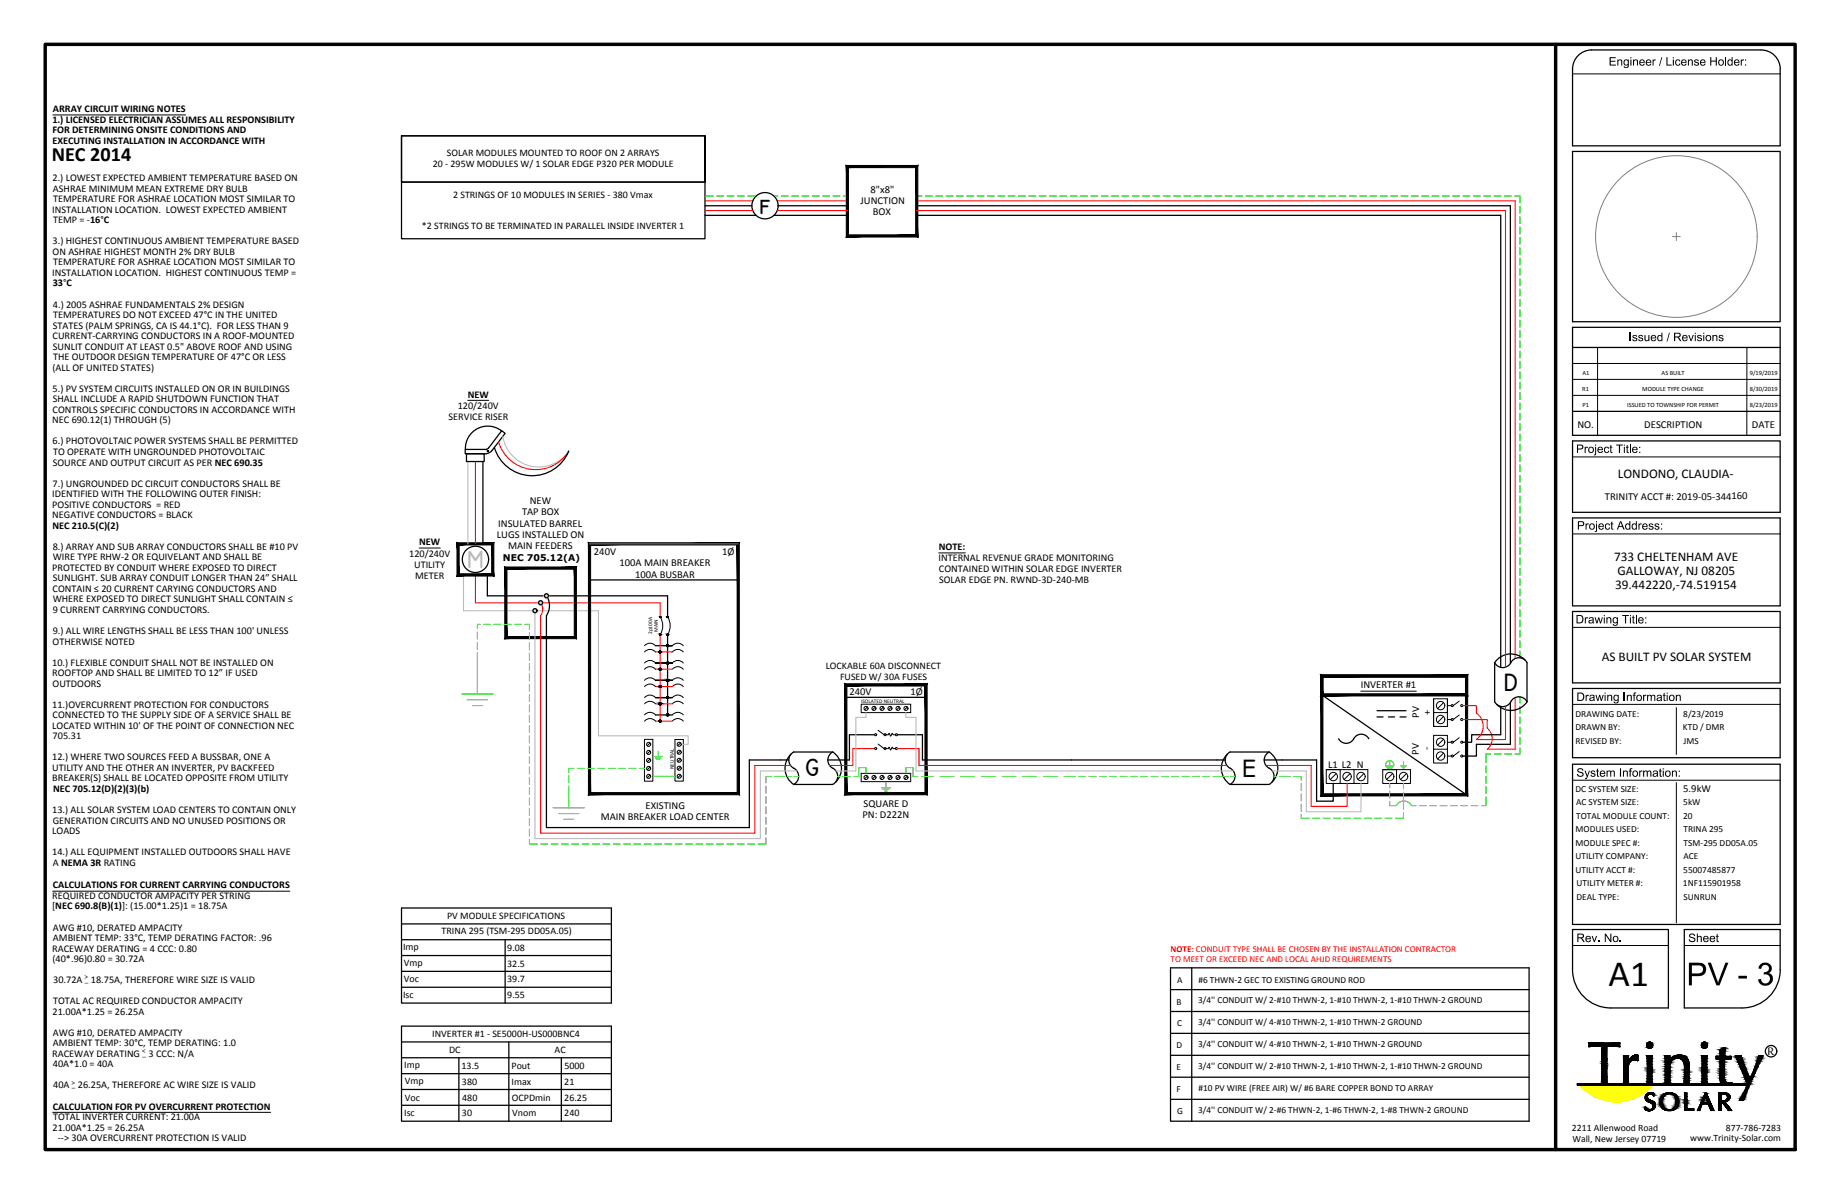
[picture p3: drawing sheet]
<svg xmlns="http://www.w3.org/2000/svg" width="432mm" height="279mm" viewBox="0 0 432 279" stroke-linecap="round" stroke-linejoin="round" font-family="sans-serif">
<defs><g id="words">
<text font-size="8.7" x="376.9" y="231">A1</text>
<g font-size="5.9">
<text x="177.8" y="50.1">f</text>
<text x="352.4" y="161.8">D</text>
<text x="188.6" y="181.8">G</text>
<text x="291.1" y="181.9">E</text>
</g>
<text font-size="5.9" fill="#bababa" x="109.4" y="133">M</text>
<text font-size="4.7" x="12.1" y="37.7">NEC 2014</text>
<text font-size="3.5" x="414.1" y="247.1">R</text>
<g font-size="3.1">
<text x="379.1" y="111.9">LONDONO, CLAUDIA-</text>
<text x="378.2" y="131.3">733 CHELTENHAM AVE</text>
<text x="378.4" y="137.9">39.442220,-74.519154</text>
<text x="378.9" y="134.6">GALLOWAY, NJ 08205</text>
<text x="375.3" y="154.8">AS BUILT PV SOLAR SYSTEM</text>
</g>
<g font-size="2.5">
<text x="201.6" y="47.8">JUNCTION</text>
<text x="204" y="45.1">8&quot;x8&quot;</text>
<text x="204.5" y="50.4">BOX</text>
<text x="369.6" y="100.2">NO.</text>
<text x="385.2" y="100.2">DESCRIPTION</text>
<text x="410.5" y="100.2">DATE</text>
<text x="124.1" y="118">NEW</text>
<text x="376" y="117">TRINITY ACCT #: 2019-05-344160</text>
<text x="116.4" y="126">LUGS INSTALLED ON</text>
<text x="116.7" y="123.3">INSULATED BARREL</text>
<text x="122.3" y="120.7">TAP BOX</text>
<text x="119" y="128.6">MAIN FEEDERS</text>
<text x="139.2" y="129.9">240V</text>
<text x="169.2" y="129.9">1Ø</text>
<text x="145.1" y="132.6">100A MAIN BREAKER</text>
<text x="148.8" y="135.3">100A BUSBAR</text>
<text x="318.8" y="161.2">INVERTER #1</text>
<text x="199" y="162.7">240V</text>
<text x="213.3" y="162.8">1Ø</text>
<text x="335.1" y="167.3" transform="rotate(-90 335.1 167.3)">+</text>
<text x="332.5" y="168.1" transform="rotate(-90 332.5 168.1)">PV</text>
<text x="311.2" y="179.9">L1 L2 N</text>
<text x="332.4" y="176.8" transform="rotate(-90 332.4 176.8)">PV</text>
<text x="335" y="175.7" transform="rotate(-90 335 175.7)">-</text>
<text x="394.4" y="185.6">5.9kW</text>
<text x="151.2" y="189.5">EXISTING</text>
<text x="202.1" y="191.6">PN: D222N</text>
<text x="202.3" y="188.9">SQUARE D</text>
<text x="140.7" y="192.1">MAIN BREAKER LOAD CENTER</text>
</g>
<g font-size="2.4">
<text x="12.3" y="28.7">1.) LICENSED ELECTRICIAN ASSUMES ALL RESPONSIBILITY</text>
<text x="12.4" y="26.3">ARRAY CIRCUIT WIRING NOTES</text>
<text x="12.3" y="31.2">FOR DETERMINING ONSITE CONDITIONS AND</text>
<text x="12.3" y="33.7">EXECUTING INSTALLATION IN ACCORDANCE WITH</text>
<text x="12.3" y="42.4">2.) LOWEST EXPECTED AMBIENT TEMPERATURE BASED ON</text>
<text x="12.4" y="44.9">ASHRAE MINIMUM MEAN EXTREME DRY BULB</text>
<text x="12.4" y="47.3">TEMPERATURE FOR ASHRAE LOCATION MOST SIMILAR TO</text>
<text x="12.2" y="49.8">INSTALLATION LOCATION. LOWEST EXPECTED AMBIENT</text>
<text x="12.4" y="52.3">TEMP = -16°C</text>
<text x="12.3" y="57.2">3.) HIGHEST CONTINUOUS AMBIENT TEMPERATURE BASED</text>
<text x="12.3" y="59.7">ON ASHRAE HIGHEST MONTH 2% DRY BULB</text>
<text x="12.2" y="64.6">INSTALLATION LOCATION. HIGHEST CONTINUOUS TEMP =</text>
<text x="12.4" y="62.2">TEMPERATURE FOR ASHRAE LOCATION MOST SIMILAR TO</text>
<text x="12.3" y="67.1">33°C</text>
<text x="12.4" y="77">STATES (PALM SPRINGS, CA IS 44.1°C). FOR LESS THAN 9</text>
<text x="12.4" y="72">4.) 2005 ASHRAE FUNDAMENTALS 2% DESIGN</text>
<text x="12.4" y="74.5">TEMPERATURES DO NOT EXCEED 47°C IN THE UNITED</text>
<text x="12.3" y="79.4">CURRENT-CARRYING CONDUCTORS IN A ROOF-MOUNTED</text>
<text x="12.4" y="81.9">SUNLIT CONDUIT AT LEAST 0.5&quot; ABOVE ROOF AND USING</text>
<text x="12.3" y="86.8">(ALL OF UNITED STATES)</text>
<text x="12.4" y="84.3">THE OUTDOOR DESIGN TEMPERATURE OF 47°C OR LESS</text>
<text x="12.3" y="91.8">5.) PV SYSTEM CIRCUITS INSTALLED ON OR IN BUILDINGS</text>
<text x="12.4" y="94.2">SHALL INCLUDE A RAPID SHUTDOWN FUNCTION THAT</text>
<text x="107.2" y="95.9">120/240V</text>
<text x="109.6" y="93.1">NEW</text>
<text x="12.2" y="99.2">NEC 690.12(1) THROUGH (5)</text>
<text x="12.3" y="96.7">CONTROLS SPECIFIC CONDUCTORS IN ACCORDANCE WITH</text>
<text x="105.1" y="98.4">SERVICE RISER</text>
<text x="12.3" y="104.1">6.) PHOTOVOLTAIC POWER SYSTEMS SHALL BE PERMITTED</text>
<text x="12.4" y="106.5">TO OPERATE WITH UNGROUNDED PHOTOVOLTAIC</text>
<text x="12.3" y="114">7.) UNGROUNDED DC CIRCUIT CONDUCTORS SHALL BE</text>
<text x="12.4" y="109">SOURCE AND OUTPUT CIRCUIT AS PER NEC 690.35</text>
<text x="12.2" y="116.4">IDENTIFIED WITH THE FOLLOWING OUTER FINISH:</text>
<text x="12.2" y="118.9">POSITIVE CONDUCTORS = RED</text>
<text x="12.2" y="121.3">NEGATIVE CONDUCTORS = BLACK</text>
<text x="12.3" y="123.8">NEC 210.5(C)(2)</text>
<text x="12.3" y="128.7">8.) ARRAY AND SUB ARRAY CONDUCTORS SHALL BE #10 PV</text>
<text x="12.4" y="131.2">WIRE TYPE RHW-2 OR EQUIVELANT AND SHALL BE</text>
<text x="95.9" y="130.4">120/240V</text>
<text x="98.2" y="127.7">NEW</text>
<text x="219.9" y="131.4">INTERNAL REVENUE GRADE MONITORING</text>
<text x="219.9" y="128.9">NOTE:</text>
<text x="12.2" y="133.7">PROTECTED BY CONDUIT WHERE EXPOSED TO DIRECT</text>
<text x="12.4" y="136.2">SUNLIGHT. SUB ARRAY CONDUIT LONGER THAN 24” SHALL</text>
<text x="97" y="133">UTILITY</text>
<text x="97.2" y="135.5">METER</text>
<text x="220" y="134">CONTAINED WITHIN SOLAR EDGE INVERTER</text>
<text x="220" y="136.5">SOLAR EDGE PN. RWND-3D-240-MB</text>
<text x="12.3" y="138.6">CONTAIN ≤ 20 CURRENT CARYING CONDUCTORS AND</text>
<text x="12.3" y="143.5">9 CURRENT CARRYING CONDUCTORS.</text>
<text x="12.4" y="141.1">WHERE EXPOSED TO DIRECT SUNLIGHT SHALL CONTAIN ≤</text>
<text x="12.3" y="148.5">9.) ALL WIRE LENGTHS SHALL BE LESS THAN 100' UNLESS</text>
<text x="12.2" y="155.9">10.) FLEXIBLE CONDUIT SHALL NOT BE INSTALLED ON</text>
<text x="12.3" y="151">OTHERWISE NOTED</text>
<text x="12.2" y="158.3">ROOFTOP AND SHALL BE LIMITED TO 12” IF USED</text>
<text x="12.3" y="160.8">OUTDOORS</text>
<text x="12.2" y="165.7">11.)OVERCURRENT PROTECTION FOR CONDUCTORS</text>
<text x="12.2" y="170.7">LOCATED WITHIN 10' OF THE POINT OF CONNECTION NEC</text>
<text x="12.3" y="168.2">CONNECTED TO THE SUPPLY SIDE OF A SERVICE SHALL BE</text>
<text x="12.3" y="173.2">705.31</text>
<text x="12.2" y="178.1">12.) WHERE TWO SOURCES FEED A BUSSBAR, ONE A</text>
<text x="12.2" y="180.5">UTILITY AND THE OTHER AN INVERTER, PV BACKFEED</text>
<text x="12.2" y="183">BREAKER(S) SHALL BE LOCATED OPPOSITE FROM UTILITY</text>
<text x="12.5" y="185.5">NEC 705.12(D)(2)(3)(b)</text>
<text x="12.2" y="190.4">13.) ALL SOLAR SYSTEM LOAD CENTERS TO CONTAIN ONLY</text>
<text x="12.2" y="195.3">LOADS</text>
<text x="12.3" y="192.9">GENERATION CIRCUITS AND NO UNUSED POSITIONS OR</text>
<text x="12.2" y="200.3">14.) ALL EQUIPMENT INSTALLED OUTDOORS SHALL HAVE</text>
<text x="12.4" y="202.7">A NEMA 3R RATING</text>
<text x="12.3" y="208.1">CALCULATIONS FOR CURRENT CARRYING CONDUCTORS</text>
<text x="12.2" y="213">[NEC 690.8(B)(1)]: (15.00*1.25)1 = 18.75A</text>
<text x="12.2" y="210.5">REQUIRED CONDUCTOR AMPACITY PER STRING</text>
<text x="12.4" y="217.9">AWG #10, DERATED AMPACITY</text>
<text x="12.4" y="220.4">AMBIENT TEMP: 33°C, TEMP DERATING FACTOR: .96</text>
<text x="12.2" y="222.9">RACEWAY DERATING = 4 CCC: 0.80</text>
<text x="12.3" y="225.3">(40*.96)0.80 = 30.72A</text>
<text x="12.5" y="230.3">30.72A</text>
<text x="21.3" y="230.3">18.75A, THEREFORE WIRE SIZE IS VALID</text>
<text x="12.3" y="237.7">21.00A*1.25 = 26.25A</text>
<text x="12.4" y="235.2">TOTAL AC REQUIRED CONDUCTOR AMPACITY</text>
<text x="12.4" y="242.6">AWG #10, DERATED AMPACITY</text>
<text x="12.4" y="245.1">AMBIENT TEMP: 30°C, TEMP DERATING: 1.0</text>
<text x="12.2" y="247.5">RACEWAY DERATING</text>
<text x="12.4" y="250">40A*1.0 = 40A</text>
<text x="34.8" y="247.5">3 CCC: N/A</text>
<text x="12.5" y="254.9">40A</text>
<text x="18.3" y="254.9">26.25A, THEREFORE AC WIRE SIZE IS VALID</text>
<text x="12.3" y="259.9">CALCULATION FOR PV OVERCURRENT PROTECTION</text>
<text x="12.4" y="262.3">TOTAL INVERTER CURRENT: 21.00A</text>
<text x="12.3" y="264.8">21.00A*1.25 = 26.25A</text>
<text x="13.5" y="267.3">--&gt; 30A OVERCURRENT PROTECTION IS VALID</text>
</g>
<g font-size="2.3">
<text x="101.4" y="39.2">20 - 295W MODULES W/ 1 SOLAR EDGE P320 PER MODULE</text>
<text x="104.7" y="36.5">SOLAR MODULES MOUNTED TO ROOF ON 2 ARRAYS</text>
<text x="106.2" y="46.3">2 STRINGS OF 10 MODULES IN SERIES - 380 Vmax</text>
<text x="98.9" y="53.7">*2 STRINGS TO BE TERMINATED IN PARALLEL INSIDE INVERTER 1</text>
<text x="193.5" y="156.6">LOCKABLE 60A DISCONNECT</text>
<text x="196.8" y="159.2">FUSED W/ 30A FUSES</text>
<text x="104.8" y="215.3">PV MODULE SPECIFICATIONS</text>
<text x="103.4" y="218.8">TRINA 295 (TSM-295 DD05A.05)</text>
<text x="94.5" y="222.5">Imp</text>
<text x="94.6" y="226.2">Vmp</text>
<text x="118.8" y="226.4">32.5</text>
<text x="118.9" y="222.7">9.08</text>
<text x="94.5" y="233.8">Isc</text>
<text x="94.6" y="230.1">Voc</text>
<text x="118.8" y="230.1">39.7</text>
<text x="118.9" y="233.8">9.55</text>
<text x="101.3" y="242.9">INVERTER #1 - SE5000H-US000BNC4</text>
<text x="94.7" y="250.1">Imp</text>
<text x="105.2" y="246.6">DC</text>
<text x="108.1" y="250.3">13.5</text>
<text x="119.9" y="250.3">Pout</text>
<text x="129.9" y="246.6">AC</text>
<text x="132.2" y="250.3">5000</text>
<text x="94.9" y="253.8">Vmp</text>
<text x="94.9" y="257.7">Voc</text>
<text x="108.2" y="254">380</text>
<text x="108.3" y="257.8">480</text>
<text x="119.9" y="254">Imax</text>
<text x="119.9" y="257.8">OCPDmin</text>
<text x="132.2" y="254.1">21</text>
<text x="132.2" y="257.8">26.25</text>
<text x="94.7" y="261.5">Isc</text>
<text x="108.2" y="261.5">30</text>
<text x="120" y="261.5">Vnom</text>
<text x="132.2" y="261.5">240</text>
<text x="368.3" y="264.9">2211 Allenwood Road</text>
<text x="368.4" y="267.4">Wall, New Jersey 07719</text>
<text x="396" y="267.3">www.Trinity-Solar.com</text>
<text x="404.4" y="264.8">877-786-7283</text>
</g>
<g font-size="2.2">
<text x="117.8" y="131.3">NEC 705.12(A)</text>
<text x="369.1" y="167.9">DRAWING DATE:</text>
<text x="394.4" y="167.8">8/23/2019</text>
<text x="369.1" y="171.1">DRAWN BY:</text>
<text x="394.3" y="171">KTD / DMR</text>
<text x="369.1" y="174.2">REVISED BY:</text>
<text x="394.5" y="174.2">JMS</text>
<text x="369.1" y="185.4">DC SYSTEM SIZE:</text>
<text x="369.3" y="188.6">AC SYSTEM SIZE:</text>
<text x="369.3" y="191.7">TOTAL MODULE COUNT:</text>
<text x="394.4" y="191.7">20</text>
<text x="394.4" y="188.6">5kW</text>
<text x="369.1" y="194.9">MODULES USED:</text>
<text x="394.5" y="194.9">TRINA 295</text>
<text x="369.1" y="198.1">MODULE SPEC #:</text>
<text x="369.1" y="201.2">UTILITY COMPANY:</text>
<text x="394.4" y="201.2">ACE</text>
<text x="394.5" y="198.1">TSM-295 DD05A.05</text>
<text x="369.1" y="204.4">UTILITY ACCT #:</text>
<text x="369.4" y="207.6">UTILITY METER #:</text>
<text x="394.3" y="207.6">1NF115901958</text>
<text x="394.4" y="204.4">55007485877</text>
<text x="369.4" y="210.7">DEAL TYPE:</text>
<text x="394.4" y="210.7">SUNRUN</text>
<text x="275.8" y="230.1">A</text>
<text x="280.8" y="230.1">#6 THWN-2 GEC TO EXISTING GROUND ROD</text>
<text x="275.7" y="235.3">B</text>
<text x="280.7" y="235">3/4'' CONDUIT W/ 2-#10 THWN-2, 1-#10 THWN-2, 1-#10 THWN-2 GROUND</text>
<text x="275.7" y="245.5">D</text>
<text x="275.8" y="240.4">C</text>
<text x="280.7" y="240.1">3/4'' CONDUIT W/ 4-#10 THWN-2, 1-#10 THWN-2 GROUND</text>
<text x="280.7" y="245.2">3/4'' CONDUIT W/ 4-#10 THWN-2, 1-#10 THWN-2 GROUND</text>
<text x="275.7" y="250.6">E</text>
<text x="280.7" y="250.3">3/4'' CONDUIT W/ 2-#10 THWN-2, 1-#10 THWN-2, 1-#10 THWN-2 GROUND</text>
<text x="275.7" y="255.8">F</text>
<text x="280.8" y="255.5">#10 PV WIRE (FREE AIR) W/ #6 BARE COPPER BOND TO ARRAY</text>
<text x="275.8" y="260.9">G</text>
<text x="280.7" y="260.6">3/4'' CONDUIT W/ 2-#6 THWN-2, 1-#6 THWN-2, 1-#8 THWN-2 GROUND</text>
</g>
<g font-size="2.1" fill="#f00">
<text x="274.3" y="223">NOTE: CONDUIT TYPE SHALL BE CHOSEN BY THE INSTALLATION CONTRACTOR</text>
<text x="274.3" y="225.3">TO MEET OR EXCEED NEC AND LOCAL AHJD REQUIREMENTS</text>
</g>
<g font-size="1.7">
<text x="19.8" y="229.3">&gt;</text>
<text x="19.9" y="230">_</text>
<text x="33.3" y="246.6">&lt;</text>
<text x="33.4" y="247.2">_</text>
<text x="16.7" y="254">&gt;</text>
<text x="16.8" y="254.6">_</text>
</g>
<g font-size="1.5">
<text x="370.7" y="87.8">A1</text>
<text x="389.3" y="87.8">AS BUILT</text>
<text x="410" y="87.7">9/19/2019</text>
<text x="370.7" y="91.5">R1</text>
<text x="370.7" y="95.3">P1</text>
<text x="381.2" y="95.3">ISSUED TO TOWNSHIP FOR PERMIT</text>
<text x="384.8" y="91.5">MODULE TYPE CHANGE</text>
<text x="410" y="91.5">8/30/2019</text>
<text x="410" y="95.2">8/23/2019</text>
</g>
<g font-size="1.3">
<text x="152.8" y="148.5" transform="rotate(-90 152.8 148.5)">2p100A</text>
<text x="154.1" y="148" transform="rotate(-90 154.1 148)">MAIN</text>
<text x="201.7" y="164.6">ISOLATED NEUTRAL</text>
<text x="157.9" y="180.1" transform="rotate(-90 157.9 180.1)">NEUTRAL</text>
</g>
</g></defs>
<g fill="none" stroke="#000" stroke-width=".23">
<path d="M368.4 17.3h48.7M12.4 26.9h31.1M109.6 93.8h4.9M368.4 92.6h48.7M368.4 88.9h48.7M368.4 85.1h48.7M368.4 81.4h48.7M374.3 81.4v20.6M409.3 81.4v20.6M368.4 107h48.7M98.2 128.3h5M219.9 129.5h6.3"/>
<path d="M368.4 125h48.7M151 152.7a1.68 1.68 0 0 1 2.6 0M151 151.2a1.68 1.68 0 0 1 2.6 0M151 156.7a1.68 1.68 0 0 1 2.6 0M151 155.3a1.68 1.68 0 0 1 2.6 0M151 159.3a1.68 1.68 0 0 1 2.6 0M154.7 144.5a3.9 3.9 0 0 1 0 4.1M156.4 144.5a3.9 3.9 0 0 1 0 4.1M157.5 152.7a1.68 1.68 0 0 1 2.6 0M157.5 151.2a1.68 1.68 0 0 1 2.6 0M157.5 156.7a1.68 1.68 0 0 1 2.6 0M157.5 155.3a1.68 1.68 0 0 1 2.6 0"/>
<path d="M157.5 159.3a1.68 1.68 0 0 1 2.6 0M368.4 146.9h48.7M151 173.2h2v9.8h-2zM151 160.8a1.68 1.68 0 0 1 2.6 0M151 164.8a1.68 1.68 0 0 1 2.6 0M151 163.4a1.68 1.68 0 0 1 2.6 0M151 168.9a1.68 1.68 0 0 1 2.6 0M151 167.4a1.68 1.68 0 0 1 2.6 0M152.3 179.6l-.7 .7M152.3 177.8l-.7 .6M152.3 175.9l-.7 .7M152.3 174l-.7 .7"/>
<path d="M157.5 160.8a1.68 1.68 0 0 1 2.6 0M157.5 164.8a1.68 1.68 0 0 1 2.6 0M157.5 163.4a1.68 1.68 0 0 1 2.6 0M157.5 168.9a1.68 1.68 0 0 1 2.6 0M157.5 167.4a1.68 1.68 0 0 1 2.6 0M158.1 173.2h2v9.7h-2zM159.5 179.6l-.7 .7M159.5 177.7l-.7 .7M159.5 175.8l-.7 .7M159.5 174l-.7 .7M201.8 164.9h11.6v2h-11.6zM203.2 165.6l-.6 .7"/>
<path d="M205.1 165.6l-.7 .7M205.7 174.3l1.4 1M205.7 171l1.4 1.1M207 165.6l-.7 .7M207.6 172.1h.5l.2-.4 .3 .7 .4-.7 .2 .4h.6M207.6 175.3h.5l.2-.3 .4 .7 .3-.7 .2 .3h.6M208.8 165.6l-.6 .7M210.7 165.6l-.7 .7M212.6 165.6l-.7 .7M318.8 161.9h13M335.9 175.5h3.2v-3.3h-3.2v6.5h3.2v-3.2M335.9 163.7v6.4"/>
<path d="M338.2 176.4l-1.4 1.4M338.2 173.1l-1.4 1.4M338.2 167.8l-1.4 1.4M338.2 164.6l-1.4 1.4M339.1 163.7v6.4h-3.2v-6.4h3.2v3.2h-3.2M339.1 165.3h.9M339.1 168.5h.9M339.1 173.8h.9M339.1 177.1h.9M341.9 167.5l-1.4 1M341.9 164.2l-1.4 1.1M341.9 176l-1.4 1.1"/>
<path d="M341.9 172.8l-1.4 1M368.4 165h48.7M392.8 165.7v11M152.3 181.5l-.7 .7M159.5 181.5l-.7 .7M201.8 181.1h11.6v2h-11.6zM203.2 181.8l-.6 .6M205.1 181.8l-.7 .6M207 181.8l-.7 .6M208.8 181.8l-.6 .6M210.7 181.8l-.7 .6M212.6 181.8l-.7 .6"/>
<path d="M310.7 180.2h9.8v3.3h-3.3M313.1 181.2l-1.4 1.4M316.3 181.2l-1.4 1.4M317.2 180.2v3.3h-6.5v-3.3h3.3v3.3M319.5 181.2l-1.3 1.4M324 180.2h6.5v3.3h-6.5v-3.3h3.2v3.3M326.3 181.2l-1.4 1.4M329.5 181.2l-1.4 1.4M368.4 182.7h48.7M392.8 183.3v32.8M12.3 208.7h55.6M368.4 221.4h22.5"/>
<path d="M394.6 221.4h22.5M12.3 260.5h51.1"/>
<circle cx="154.7" cy="148.6" r=".12"/>
<circle cx="154.7" cy="144.5" r=".12"/>
<circle cx="154.7" cy="152.7" r=".22"/>
<circle cx="154.7" cy="156.7" r=".22"/>
<circle cx="156.4" cy="148.6" r=".12"/>
<circle cx="156.4" cy="144.5" r=".12"/>
<circle cx="156.4" cy="151.2" r=".22"/>
<circle cx="156.4" cy="159.3" r=".22"/>
<circle cx="156.4" cy="155.3" r=".22"/>
<circle cx="152" cy="174.3" r=".48"/>
<circle cx="152" cy="180" r=".48"/>
<circle cx="152" cy="176.2" r=".48"/>
<circle cx="152" cy="178.1" r=".48"/>
<circle cx="154.7" cy="168.9" r=".22"/>
<circle cx="154.7" cy="160.8" r=".22"/>
<circle cx="154.7" cy="164.8" r=".22"/>
<circle cx="156.4" cy="163.4" r=".22"/>
<circle cx="156.4" cy="167.4" r=".22"/>
<circle cx="159.1" cy="179.9" r=".48"/>
<circle cx="159.1" cy="178.1" r=".48"/>
<circle cx="159.1" cy="176.2" r=".48"/>
<circle cx="159.1" cy="174.3" r=".48"/>
<circle cx="202.9" cy="165.9" r=".48"/>
<circle cx="204.8" cy="165.9" r=".48"/>
<circle cx="205.2" cy="172.1" r=".24"/>
<circle cx="205.2" cy="175.3" r=".24"/>
<circle cx="206.6" cy="165.9" r=".48"/>
<circle cx="207.4" cy="175.3" r=".24"/>
<circle cx="207.4" cy="172.1" r=".24"/>
<circle cx="208.5" cy="165.9" r=".48"/>
<circle cx="210" cy="175.3" r=".24"/>
<circle cx="210" cy="172.1" r=".24"/>
<circle cx="210.4" cy="165.9" r=".48"/>
<circle cx="212.3" cy="165.9" r=".48"/>
<circle cx="337.5" cy="165.3" r=".98"/>
<circle cx="337.5" cy="173.8" r=".98"/>
<circle cx="337.5" cy="177.1" r=".98"/>
<circle cx="337.5" cy="168.5" r=".98"/>
<circle cx="340.3" cy="165.3" r=".24"/>
<circle cx="340.3" cy="173.8" r=".24"/>
<circle cx="340.3" cy="168.5" r=".24"/>
<circle cx="340.3" cy="177.1" r=".24"/>
<circle cx="342.5" cy="165.3" r=".24"/>
<circle cx="342.5" cy="168.5" r=".24"/>
<circle cx="342.5" cy="177.1" r=".24"/>
<circle cx="342.5" cy="173.8" r=".24"/>
<circle cx="152" cy="181.8" r=".48"/>
<circle cx="159.1" cy="181.8" r=".48"/>
<circle cx="202.9" cy="182.1" r=".48"/>
<circle cx="204.8" cy="182.1" r=".48"/>
<circle cx="206.6" cy="182.1" r=".48"/>
<circle cx="208.5" cy="182.1" r=".48"/>
<circle cx="210.4" cy="182.1" r=".48"/>
<circle cx="212.3" cy="182.1" r=".48"/>
<circle cx="312.4" cy="181.9" r=".98"/>
<circle cx="315.6" cy="181.9" r=".98"/>
<circle cx="318.9" cy="181.9" r=".98"/>
<circle cx="325.6" cy="181.9" r=".98"/>
<circle cx="328.8" cy="181.9" r=".98"/>
</g>
<g fill="none" stroke="#000" stroke-width=".3">
<path d="M372.9 11.7h39.7M372.9 11.7a4.5 4.5 0 0 0-4.5 4.5M412.6 11.7a4.5 4.5 0 0 1 4.5 4.5v18h-48.7v-18.1M94.1 31.8h71.1v10.8h-71.1v-10.8h71.1v24.1h-71.1zM368.4 35.5h48.7v39.8h-48.7zM94.1 42.6h71.1M165.2 48.2h11M165.2 50.4h12M181.3 50.4h17.2M182.3 48.2h16.2M214.8 48.2h139.1v107.2M214.8 50.4h136.8v105.9"/>
<path d="M368.4 76.7h48.7v25.3h-48.7zM368.4 81.4h48.7M368.4 96.3h48.7M109.3 106.3h4.1v1.8h-4.1zM113.1 108.1v19.3M114.5 104.9l-.5 .4h-5v1h5l.7-.3 .6-.5 3-4-.8-.6-3 4M115.8 104.8a9.2 9.2 0 0 0 8.4 6.6 9.2 9.2 0 0 0 9-5.7M117.5 100.9a5.2 5.2 0 0 0-5.6-.5 5.2 5.2 0 0 0-2.9 4.9M368.4 103.3h48.7v16.7h-48.7zM114.2 134.7v4.8h42.2v4.9M128 139.5a4.1 4.1 0 0 1 0 4.7v49.6h47.6v-15.8h9.2M138.1 135.8h34.9"/>
<path d="M368.4 121.3h48.7v20.6h-48.7zM153.6 159.3h3.9h-3.9M153.6 155.3h3.9h-3.9M153.6 151.2h3.9h-1.1M156.4 148.8v18.6M350.2 155.2a2.21 2.21 0 0 0 2.1 1.1 2.21 2.21 0 0 0 1.9-1.5 2.15 2.15 0 0 1 3.6 .4v9.2M350.2 155.2v9.1a2.21 2.21 0 0 0 2.1 1.2 2.21 2.21 0 0 0 1.9-1.6 2.15 2.15 0 0 1 3.6 .4M357.3 154.5a4.6 4.6 0 0 0-7.1 .7M368.4 143.2h48.7v16.7h-48.7zM153.6 163.4h3.9h-3.9M153.6 167.4h3.9M185.3 176.6a4.6 4.6 0 0 0 .7 7.1h9.1"/>
<path d="M186 179.9a2.15 2.15 0 0 1 0 3.8M195.1 176.1h-9.1a2.15 2.15 0 0 0 0 3.8M195.1 176.1a2.15 2.15 0 0 0 0 3.8M195.1 179.9a2.15 2.15 0 0 1 0 3.8M195.1 176.1a4.6 4.6 0 0 1 .7 7.1M198.2 163.3h18.8M204.9 172.1h-5.9v5.9h-5M210.2 172.1h5.9v5.9h70.9M287.6 176.6a4.6 4.6 0 0 0 .6 7.1h9.1M288.2 179.9a2.14 2.14 0 0 1 0-3.8h9.1a2.15 2.15 0 0 0 0 3.8M288.2 179.9a2.15 2.15 0 0 1 0 3.8M296.2 178h12.3v9.6h3.9v-4.1"/>
<path d="M297.3 179.9a2.15 2.15 0 0 1 0 3.8M297.3 176.1a4.6 4.6 0 0 1 .7 7.1M309.7 162.7l33.9 23.5M313.6 173a2.07 2.07 0 0 0 2 1.1 2.07 2.07 0 0 0 1.8-1.4 2 2 0 0 1 3.3 .3M322.6 166.4h6.8M322.6 167.9h1.4M325.3 167.9h1.4M328 167.9h1.4M351.6 165.5v6.6h-6.8v1.7h-2.1M353.9 164.5v9.8h-8v2.8h-3.2M357.8 164.3a4.6 4.6 0 0 1-7.1 .7M368.4 161.2h48.7v16.3h-48.7z"/>
<path d="M368.4 179h48.7v37.5h-48.7zM94.1 212.7h49.1v22.2h-49.1zM94.1 216.4h49.1M368.4 217.7h22.5v18.4h-13.5a9 9 0 0 1-9-9zM394.6 217.7h22.5v9.4a9 9 0 0 1-9 9h-13.5zM94.1 220.1h49.1M94.1 223.8h49.1M94.1 227.5h49.1M94.1 231.2h49.1M118.3 220.1v14.8M274.2 226.7h84.1v35.9h-84.1zM274.2 231.8h84.1"/>
<path d="M274.2 236.9h84.1M279.2 226.7v35.9M94.1 240.3h49.1v22.3h-49.1zM94.1 244h49.1M94.1 247.7h49.1M94.1 251.5h49.1M94.1 255.2h49.1M94.1 258.9h49.1M107.5 247.7v14.9M119.2 244v18.6M131.5 247.7v14.9M274.2 242h84.1"/>
<path d="M274.2 247.2h84.1M274.2 252.3h84.1M274.2 257.5h84.1M369.6 253.9h40v.2h-40zM372.2 244.3h7.3v.8l-3-.1 .1 9h-1.4l.1-9-3.1 .1zM380.4 247.2h1.1v1.4l.4-.7 .7-.6 .7-.2 .5 .1-.1 1.1-.9-.1a1.89 1.89 0 0 0-1.3 2.4v3.4h-1.1zM385.8 256.3l.8-.4 1 .3-.1 .5-.4-.4-.5-.2-.4 .2-.2 .4 .1 .6 1.4 .8 .3 .4-.2 1-.8 .6h-.8l-.6-.3 .2-.5 .5 .5h.7l.4-.2 .2-.5-.3-.6-1-.5-.5-.5-.1-.6zM385.9 247.2h1.2v6.8h-1.2l.1-2.6zM389.5 256.5a2.22 2.22 0 0 1 2.9-.3 2.22 2.22 0 0 1 .7 2.9 2.22 2.22 0 0 1-3 .9 2.22 2.22 0 0 1-1-2.9zM389.9 256.6a1.71 1.71 0 0 1 2.2-.2 1.71 1.71 0 0 1 .6 2.1 1.67 1.67 0 0 1-2.1 1.3 1.67 1.67 0 0 1-1.1-2.2zM390.1 247.2h1.2v1.2l.9-1 1.3-.3a2.29 2.29 0 0 1 2.3 3l-.1 3.9h-1.1l.1-4a1.77 1.77 0 0 0-1.7-2.2 1.77 1.77 0 0 0-1.8 2.2l.1 4h-1.2zM394.7 256h.6l-.1 3.8 1.6-.1v.3h-2.1z"/>
<path d="M398.7 247.2h1.3v6.8h-1.3zM399.5 256.7l.7 1.5h-1.3zM399.6 255.9l1.9 4.1h-.6l-.6-1.5h-.4h-1.1l-.6 1.5h-.4zM402.7 256h1.8l.6 .4 .2 .5-.1 .5-.4 .4-.7 .3 1.6 1.9h-.7l-1.5-1.9h-.3l.1 1.9h-.6zM403 245.8l1.2-.4-.1 2.1 1.5-.1v.6l-1.5 .1a17.9 17.9 0 0 0 .1 5.1l.6 .4h1v.2a1.82 1.82 0 0 1-2.1 .1 1.82 1.82 0 0 1-.8-1.9l.1-4h-.9v-.6h.9zM403.3 256.2h.8l.5 .3 .2 .6-.3 .5-.5 .3h-.8zM406.6 247.2h1.3l2.1 5.5 2.1-5.5h.9l-4.5 10.5h-1l1.9-3.7z"/>
<circle cx="179.2" cy="48.2" r="3.1"/>
<circle cx="114.3" cy="105.6" r=".14"/>
<circle cx="111.4" cy="131" r="3.1"/>
<circle cx="128" cy="139.5" r=".48"/>
<circle cx="125.3" cy="143" r=".48"/>
<circle cx="126.7" cy="141.2" r=".48"/>
<circle cx="386.5" cy="244.8" r=".72"/>
<circle cx="399.3" cy="244.8" r=".72"/>
<circle cx="414.9" cy="246.2" r="1.34"/>
</g>
<g fill="none" stroke="#f00" stroke-width=".25">
<path d="M165.2 47h11.3M165.2 49.3h11.3M182.1 47h16.4M182.1 49.3h16.4M214.8 47h140.2v107.3M214.8 49.3h137.9v106.9M111.4 108.1v19.3M116.8 103.5a9.1 9.1 0 0 0 7.5 6.4 9.1 9.1 0 0 0 9-4.2M111.4 134.7v6.5h43.3v3.2M126.6 144.2v50.9h50.3v-15.8h8.3M126.7 141.2a2.4 2.4 0 0 1 0 3M153.6 152.7h3.9"/>
<path d="M153.6 156.7h3.9M154.7 148.8v20.1M153.6 168.9h3.9M153.6 160.8h3.9M153.6 164.8h3.9M204.9 175.3h-5.1v4h-5.4M210.2 175.3h5.1v4h72.2M296.6 179.3h10.6v9.5h8.4v-5.3M342.7 165.3h3.2v1.7M345.9 167a3.8 3.8 0 0 1 0 6.2M352.7 165.4v7.8h-6.8M355 163.4v12.1h-6.5a3.2 3.2 0 0 0 0-5v-2h-5.8"/>
</g>
<path d="M109.6 108.1v19.3M117.8 102.2a8.5 8.5 0 0 0 6.6 7 8.5 8.5 0 0 0 8.9-3.5M108.6 134.7v8.3h31.6v29.3h21v2h-1.1M125.3 143v53.4h52.8v-15.8h8.6M202.9 166.9v1.1h-2.4v12.6h-4.7M212.2 166.9v1.1h2.4v12.6h74.3M298.1 180.6h8v9.5h12.8v-6.6" fill="none" stroke="#bababa" stroke-width=".25"/>
<g fill="none" stroke="#0d0" stroke-width=".25">
<path d="M165.2 45.9h1.9M167.9 45.9h1.7M170.4 45.9h1.6M172.8 45.9h1.6M175.2 45.9h2M181.3 45.9h1M183.1 45.9h1.6M185.5 45.9h1.6M187.9 45.9h1.6M190.3 45.9h1.6M192.8 45.9h1.6M195.2 45.9h1.6"/>
<path d="M197.6 45.9h.9M214.8 45.9h1.2M216.8 45.9h1.6M219.3 45.9h1.6M221.7 45.9h1.6M224.1 45.9h1.6M226.5 45.9h1.6M228.9 45.9h1.7M231.4 45.9h1.6M233.8 45.9h1.6M236.2 45.9h1.6M238.6 45.9h1.6"/>
<path d="M241.1 45.9h1.6M243.5 45.9h1.6M245.9 45.9h1.6M248.3 45.9h1.6M250.7 45.9h1.7M253.2 45.9h1.6M255.6 45.9h1.6M258 45.9h1.6M260.4 45.9h1.7M262.9 45.9h1.6M265.3 45.9h1.6M267.7 45.9h1.6"/>
<path d="M270.1 45.9h1.6M272.5 45.9h1.7M275 45.9h1.6M277.4 45.9h1.6M279.8 45.9h1.6M282.2 45.9h1.7M284.7 45.9h1.6M287.1 45.9h1.6M289.5 45.9h1.6M291.9 45.9h1.6M294.3 45.9h1.7M296.8 45.9h1.6"/>
<path d="M299.2 45.9h1.6M301.6 45.9h1.6M304 45.9h1.6M306.5 45.9h1.6M308.9 45.9h1.6M311.3 45.9h1.6M313.7 45.9h1.6M316.1 45.9h1.7M318.6 45.9h1.6M321 45.9h1.6M323.4 45.9h1.6M325.8 45.9h1.6"/>
<path d="M328.3 45.9h1.6M330.7 45.9h1.6M333.1 45.9h1.6M335.5 45.9h1.6M337.9 45.9h1.7M340.4 45.9h1.6M342.8 45.9h1.6M345.2 45.9h1.6M347.6 45.9h1.6M350 45.9h1.7M352.5 45.9h1.6M354.9 45.9h1.2v1.6"/>
<path d="M356.1 48.3v1.6M356.1 50.8v1.6M356.1 53.2v1.6M356.1 55.6v1.6M356.1 58v1.6M356.1 60.4v1.7M356.1 62.9v1.6M356.1 65.3v1.6M356.1 67.7v1.6M356.1 70.1v1.6M356.1 72.6v1.6M356.1 75v1.6"/>
<path d="M356.1 77.4v1.6M356.1 79.8v1.6M356.1 82.2v1.7M356.1 84.7v1.6M356.1 87.1v1.6M356.1 89.5v1.6M356.1 91.9v1.6M356.1 94.4v1.6M356.1 96.8v1.6M356.1 99.2v1.6M356.1 101.6v1.6M356.1 104v1.7"/>
<path d="M356.1 106.5v1.6M356.1 108.9v1.6M356.1 111.3v1.6M356.1 113.7v1.6M356.1 116.2v1.6M356.1 118.6v1.6M356.1 121v1.6M356.1 123.4v1.6M356.1 125.8v1.7M356.1 128.3v1.6M356.1 130.7v1.6M356.1 133.1v1.6"/>
<path d="M356.1 135.5v1.6M356.1 137.9v1.7M111.9 152.9v9.6M111.9 148v1.6M111.9 150.4v1.7M112.5 146.2h-.6v1M113.3 146.2h1.6M115.7 146.2h1.6M118.1 146.2h1.6M120.6 146.2h1.6M123 146.2h1v1.1M124 148.2v1.6"/>
<path d="M124 150.6v1.6M124 153v1.6M124 155.4v1.6M124 157.8v1.7M356.1 140.4v1.6M356.1 142.8v1.6M356.1 145.2v1.6M356.1 147.6v1.6M356.1 150.1v1.6M356.1 152.5v1.6M108.2 162.5h7.3M109.5 163.9h4.7"/>
<path d="M110.7 165.2h2.3M124 160.3v1.6M124 162.7v1.6M124 165.1v1.6M124 167.5v1.6M124 169.9v1.7M124 172.4v1.6M124 174.8v1.6M124 177.2v1.6M124 179.6v1.6M134.5 180h-1.2v.9M135.3 180h1.6"/>
<path d="M137.7 180h1.6M140.1 180h1.6M142.5 180h1.6M144.9 180h1.7M147.4 180h1.6M149.8 180h1.2M324.9 179.3h1.3M325.1 179.6h.9M325.4 179.8h.4M325.6 178.3v1M328.2 179.3h1.3M328.4 179.6h.9"/>
<path d="M328.6 179.8h.4M328.8 178.3v1M348.2 179.4v1.6M349.3 176.6h-1.1v2M350.1 176.6h1.6M352.5 176.6h1.6M356.1 175.1v1.5h-1.1M356.1 163.2v1.4M356.1 165.5v1.6M356.1 167.9v1.6M356.1 170.3v1.6M356.1 172.7v1.6"/>
<path d="M124 182.1v1.6M124 184.5v1.6M124 186.9v1.6M124 189.3v1.6M124 191.7v1.7M124 194.2v1.6M124 196.6v1.1h1.9M126.7 197.7h1.6M129.1 197.7h1.7M129.6 189.2h7.3M130.9 190.5h4.7M131.6 197.7h1.6"/>
<path d="M132.1 191.9h2.3M133.3 181.7v1.6M133.3 184.1v5.1M134 197.7h1.6M136.4 197.7h1.6M138.8 197.7h1.6M141.3 197.7h1.6M143.7 197.7h1.6M146.1 197.7h1.6M148.5 197.7h1.6M150.9 197.7h1.7M153 181.8h5.1"/>
<path d="M153.4 197.7h1.6M155.8 197.7h1.6M158.2 197.7h1.6M160.6 197.7h1.6M163.1 197.7h1.6M165.5 197.7h1.6M167.9 197.7h1.6M170.3 197.7h1.6M172.7 197.7h1.7M175.2 197.7h1.6M179.4 196.2v1.5h-1.8M179.4 184.1v1.7"/>
<path d="M179.4 186.6v1.6M179.4 189v1.6M179.4 191.4v1.6M179.4 193.8v1.6M180.7 181.9h-1.3v1.4M181.6 181.9h2.3M184.5 181.9h1M186.1 181.9h1M196.2 181.9h.7M197.5 181.9h1.8M202.9 181.1v-1.3h-1.7v2.1h-1.1M212.2 181.1v-1.3h1.7v2.1h1.1"/>
<path d="M215.8 181.9h2.9M220.3 181.9h3.2M225.1 181.9h3.3M230 181.9h3.2M234.8 181.9h3.2M239.7 181.9h3.2M244.5 181.9h3.2M249.3 181.9h2.6M252.7 181.9h1.6M255.2 181.9h1.6M257.6 181.9h1.6M260 181.9h1.6"/>
<path d="M262.4 181.9h1.6M264.8 181.9h1.7M267.3 181.9h1.6M269.7 181.9h1.6M272.1 181.9h1.6M274.5 181.9h1.6M277 181.9h1.6M279.4 181.9h1.6M281.8 181.9h1.6M284.2 181.9h2M286.7 181.9h1.1M288.3 181.9h1"/>
<path d="M298.5 181.9h.7M299.7 181.9h2.5M303.1 181.9h1.8v.8M304.9 190.8v.8h1.9M304.9 183.5v1.6M304.9 185.9v1.7M304.9 188.4v1.6M307.6 191.6h1.6M310 191.6h1.6M312.4 191.6h1.6M314.8 191.6h1.6M317.3 191.6h1.6"/>
<path d="M319.7 191.6h1.6M322.1 191.6h1.6M324.5 191.6h1.6M325.6 187.7v1h1.5a2.02 2.02 0 0 1 3.6 0h1.1M325.6 183.5v1M325.6 185.3v1.6M328.8 190.4v1.2h-1.9M328.8 183.5v1.2M328.8 185.5v1.7M328.8 188v1.6M332.6 188.7h1.6M335 188.7h1.6"/>
<path d="M337.4 188.7h1.6M339.8 188.7h1.6M342.3 188.7h1.6M344.7 188.7h1.6M348.2 186.7v2h-1.1M348.2 181.8v1.6M348.2 184.2v1.7"/>
<circle cx="325.6" cy="179.1" r=".94"/>
</g>
<g fill="#000" stroke="#000" stroke-width=".23">
<path d="M154.5 156.6h.4zM154.5 152.6h.4zM154.5 144.5h.3zM154.5 152.9h.3zM154.6 148.6h.2zM154.6 144.5h.2zM154.6 152.5h.2zM154.6 148.8h.2zM154.6 144.4h.2zM154.6 144.6h.2zM154.6 144.6h.1zM154.6 148.5h.1z"/>
<path d="M154.6 144.4h.1zM156.2 155.4h.4zM156.2 151.1h.4zM156.3 144.5h.2zM156.3 148.6h.2zM156.3 155.5h.2zM156.3 151.4h.2zM156.3 148.8h.2zM156.3 144.4h.2zM156.3 144.6h.2zM156.3 155.1h.2zM156.3 151h.2z"/>
<path d="M156.3 148.5h.2zM154.5 160.9h.4zM154.5 168.8h.4zM154.5 165h.3zM154.6 164.6h.2zM156.2 167.5h.4zM156.2 163.3h.4zM156.3 167.6h.2zM156.3 163.6h.2zM156.3 167.2h.2zM156.3 163.2h.2zM369.6 253.9h40z"/>
<path d="M369.6 253.9h40v.2zM372.2 245.1h.3zM379.2 245.1h.3zM377.7 244.3h1.8zM380.4 253.8h1.1zM380.4 254h.1zM381.4 247.3h.1zM382.4 247.5h1.3zM382.6 247.3h1.2zM383 247.2h.7zM383.1 247.1h.5zM383.2 247.1h.4z"/>
<path d="M383.2 247.1h.3zM383.2 248.2h.5zM383.3 247.1h.1zM385.5 256.9h.5zM385.5 256.7h.5zM386 258h1.3zM386.1 258h1.3zM386.2 256h1.2zM386.2 256h1.1zM386.3 258.1h1.2zM386.6 259.9h.7zM386.8 256.2h.8z"/>
<path d="M386.8 258.3h.9zM386.9 258.4h.8zM387 258.5h.8zM386.8 247.3l.3-.1zM390.1 247.3h.2zM390.6 253.9l.7 .1zM390.1 253.9h.5zM390.8 247.3h.5zM391.7 247.8h3.5zM393.4 247.1h.2zM394.6 253.9h.5zM395.1 253.9l.6 .1z"/>
<path d="M395 256h.3zM396.4 259.8l.4-.1zM398.7 253.9h.3zM399.7 258.2h1zM399.8 258.2h.9zM399.9 258.2h.8zM399.7 247.3l.3-.1zM400.4 258.9h.6zM400.8 259.9h.6zM402.1 247.4h.2zM402.1 248h.1zM403.4 256h1z"/>
<path d="M403.7 257.9h.9zM403.8 258.5h.6zM403.8 258.5h.7zM404 258.8h.6zM404.1 258.8h.6zM404.2 256.3h.8zM404.4 259.2h.6zM404.5 254.1h.3zM404.6 256.6h.6zM404.7 256.6h.5zM404.7 257.4h.5zM404.7 248h.9z"/>
<path d="M404.8 247.4h.8zM405.3 247.4h.3zM405.6 253.6h.2zM407.6 247.3h.3zM412.8 247.3l.2-.1zM385.8 260h1.1zM386.2 260.1h.4zM394.7 260h.5zM395.8 260h1zM397.8 260h.1zM400.9 260h.1zM402.7 260h.1z"/>
<path d="M405 260h.1z"/>
<path d="M198.3 55.5h16.7l-.5-.5zM198.3 55.5l.5-.5h15.7zM198.3 38.7v16.8l.5-.5zM198.3 38.7l.5 .6v15.7zM198.3 38.7l.5 .6 16.2-.6zM198.8 39.3l16.2-.6-.5 .6zM215 38.7l-.5 .6 .5 16.2zM214.5 39.3l.5 16.2-.5-.5z"/>
<path d="M107.1 127.1v7.8l.5-.5zM107.1 127.1l.5 .5v6.8zM107.1 127.1l.5 .5 8.1-.5zM107.6 127.6l8.1-.5-.5 .5zM115.7 127.1l-.5 .5 .5 7.3zM115.2 127.6l.5 7.3-.5-.5zM107.1 134.9h8.6l-.5-.5zM107.6 134.4h7.6l-8.1 .5z"/>
<path d="M118.3 149.6h16.8l-.6-.5zM118.3 149.6l.5-.5h15.7zM118.3 132.8v16.8l.5-.5zM118.3 132.8l.5 .5v15.8zM118.3 132.8l.5 .5 16.3-.5zM118.8 133.3l16.3-.5-.6 .5zM135.1 132.8l-.6 .5 .6 16.3zM134.5 133.3l.6 16.3-.6-.5z"/>
<path d="M154.6 148.7h.2zM154.6 148.7h.2zM154.6 148.7h.2z"/>
<path d="M154.6 144.6h.2zM154.6 144.6h.2zM154.6 144.6h.2z"/>
<path d="M154.6 148.5l.2 .1zM154.6 148.5l.2 .1zM154.6 148.6h.2z"/>
<path d="M154.6 148.8h.1zM154.6 148.8h.2z"/>
<path d="M154.6 148.8h.1zM154.6 148.8h.1z"/>
<path d="M154.6 144.4h.2zM154.6 144.4h.2zM154.6 144.4h.2z"/>
<path d="M154.6 156.5h.2zM154.6 156.5h.2z"/>
<path d="M154.6 152.5h.2zM154.6 152.5h.2z"/>
<path d="M154.6 144.6h.2zM154.6 144.6h.1zM154.6 144.6h.1z"/>
<path d="M154.6 156.5h.2zM154.6 156.5h.2z"/>
<path d="M154.6 157h.2zM154.6 157h.1z"/>
<path d="M154.6 152.5h.2zM154.6 152.5h.2z"/>
<path d="M154.6 152.9h.2zM154.6 152.9h.1z"/>
<path d="M154.6 148.6h.2zM154.6 148.6h.2z"/>
<path d="M154.6 148.6h.2zM154.6 148.6h.2zM154.6 148.6h.2z"/>
<path d="M154.6 148.6h.2zM154.6 148.6h.2z"/>
<path d="M154.6 148.7h.2zM154.6 148.7h.2z"/>
<path d="M154.6 148.7h.2zM154.6 148.7h.2zM154.6 148.7h.2z"/>
<path d="M154.6 148.7h.2zM154.6 148.7l.2 .1zM154.6 148.8h.2z"/>
<path d="M154.6 144.4h.2zM154.6 144.4h.2z"/>
<path d="M154.6 144.4h.2zM154.6 144.4h.2zM154.6 144.4h.2z"/>
<path d="M154.6 144.4l.2 .1zM154.6 144.4l.2 .1z"/>
<path d="M154.6 144.6h.2zM154.6 144.6h.2z"/>
<path d="M154.6 144.6h.2zM154.6 144.6h.2zM154.6 144.6h.2z"/>
<path d="M154.6 144.6h.2zM154.6 144.6h.2zM154.6 144.6h.2z"/>
<path d="M154.6 156.5h.2zM154.6 156.5h.2z"/>
<path d="M154.6 156.9h.2zM154.6 156.9l.2 .1z"/>
<path d="M154.6 152.5h.2zM154.6 152.5h.2zM154.5 152.5h.3z"/>
<path d="M154.6 152.9h.2zM154.6 152.9h.2z"/>
<path d="M154.6 148.6h.2zM154.6 148.6h.2z"/>
<path d="M154.6 148.6h.2zM154.6 148.6h.2zM154.5 148.6h.3z"/>
<path d="M154.5 148.6h.3zM154.5 148.6h.3zM154.5 148.6h.3zM154.5 148.6h.3z"/>
<path d="M154.5 148.6l.3 .1zM154.5 148.6l.3 .1zM154.5 148.7h.3zM154.5 148.7h.3z"/>
<path d="M154.5 148.7h.3zM154.5 148.7h.3z"/>
<path d="M154.6 148.7h.2zM154.6 148.7h.2z"/>
<path d="M154.6 144.5h.2zM154.6 144.5h.2z"/>
<path d="M154.6 144.5h.2zM154.6 144.5h.2zM154.5 144.5h.3z"/>
<path d="M154.5 144.5h.3zM154.5 144.5h.3zM154.5 144.5h.3zM154.5 144.5h.3z"/>
<path d="M154.5 144.5h.3zM154.5 144.5h.3z"/>
<path d="M154.5 144.5h.3zM154.5 144.5h.3zM154.5 144.5h.3z"/>
<path d="M154.6 144.5l.2 .1zM154.6 144.5l.2 .1z"/>
<path d="M154.6 156.5l.2 .1zM154.6 156.5l.2 .1z"/>
<path d="M154.5 156.6h.3zM154.5 156.6h.3z"/>
<path d="M154.5 156.9h.3zM154.5 156.9h.3z"/>
<path d="M154.6 156.9h.2zM154.6 156.9h.2z"/>
<path d="M154.5 152.5h.3zM154.5 152.5h.3z"/>
<path d="M154.6 152.9h.2zM154.6 152.9h.2z"/>
<path d="M154.5 156.6h.3zM154.5 156.6h.3z"/>
<path d="M154.5 156.9h.3zM154.5 156.9h.3z"/>
<path d="M154.5 152.5h.3zM154.5 152.5h.3z"/>
<path d="M154.5 152.9h.3zM154.5 152.9h.3z"/>
<path d="M154.5 152.9h.3zM154.5 152.9h.3zM154.5 152.9h.3z"/>
<path d="M154.5 156.6h.4zM154.5 156.6h.4z"/>
<path d="M154.5 156.9h.3zM154.5 156.9h.3z"/>
<path d="M154.5 152.5l.4 .1zM154.5 152.5l.4 .1zM154.5 152.6h.4z"/>
<path d="M154.5 156.6h.4zM154.5 156.6h.4z"/>
<path d="M154.5 156.6h.4zM154.5 156.6h.4zM154.5 156.6h.4z"/>
<path d="M154.5 156.9h.4zM154.5 156.9h.4z"/>
<path d="M154.5 156.9h.4zM154.5 156.9h.3z"/>
<path d="M154.5 152.6h.4zM154.5 152.6h.4z"/>
<path d="M154.5 152.8h.4zM154.5 152.8h.4z"/>
<path d="M154.5 152.8h.4zM154.5 152.8l.3 .1z"/>
<path d="M154.5 156.6l.4 .1zM154.5 156.6l.4 .1z"/>
<path d="M154.5 156.8h.4zM154.5 156.8h.4z"/>
<path d="M154.5 156.8h.4zM154.5 156.8l.4 .1z"/>
<path d="M154.5 152.6h.4zM154.5 152.6h.4z"/>
<path d="M154.5 152.6h.4zM154.5 152.6h.4z"/>
<path d="M154.5 152.8h.4zM154.5 152.8h.4z"/>
<path d="M154.5 152.8h.4zM154.5 152.8h.4z"/>
<path d="M154.5 156.7h.4zM154.5 156.7h.4z"/>
<path d="M154.5 156.7h.4zM154.5 156.7h.4z"/>
<path d="M154.5 156.7h.4zM154.5 156.7h.4z"/>
<path d="M154.5 156.7l.4 .1zM154.5 156.7l.4 .1z"/>
<path d="M154.5 156.8h.4zM154.5 156.8h.4z"/>
<path d="M154.5 156.8h.4zM154.5 156.8h.4z"/>
<path d="M154.5 156.8h.4zM154.5 156.8h.4z"/>
<path d="M154.5 152.6h.4zM154.5 152.6h.4z"/>
<path d="M154.5 152.6l.4 .1zM154.5 152.6l.4 .1z"/>
<path d="M154.5 152.7h.4zM154.5 152.7h.4z"/>
<path d="M154.5 152.7h.4zM154.5 152.7h.4z"/>
<path d="M154.5 152.7h.4zM154.5 152.7h.4z"/>
<path d="M154.5 152.7l.4 .1zM154.5 152.7l.4 .1z"/>
<path d="M154.5 152.8h.4zM154.5 152.8h.4z"/>
<path d="M156.3 148.7h.2zM156.3 148.7h.2zM156.3 148.7h.2z"/>
<path d="M156.3 144.6h.2zM156.3 144.6h.2zM156.3 144.6h.2z"/>
<path d="M156.3 148.5l.2 .1zM156.3 148.5l.2 .1zM156.3 148.6h.2z"/>
<path d="M156.3 148.8h.2zM156.3 148.8h.2z"/>
<path d="M156.3 148.8h.2zM156.3 148.8h.2z"/>
<path d="M156.3 144.4h.2zM156.3 144.4h.2zM156.3 144.4h.2z"/>
<path d="M156.4 159.1h.1zM156.3 159.1h.2z"/>
<path d="M156.4 155.1h.1zM156.4 155.1h.1z"/>
<path d="M156.4 151h.1zM156.3 151h.2z"/>
<path d="M156.3 144.6h.2zM156.3 144.6h.2zM156.3 144.6h.2z"/>
<path d="M156.3 159.1h.2zM156.3 159.1h.2z"/>
<path d="M156.3 159.5h.2zM156.3 159.5h.2z"/>
<path d="M156.3 155.1h.2zM156.3 155.1h.2zM156.3 155.1h.2z"/>
<path d="M156.3 155.5h.2zM156.3 155.5h.2z"/>
<path d="M156.3 151h.2zM156.3 151h.2zM156.3 151h.2z"/>
<path d="M156.3 151.5h.2zM156.3 151.5h.2z"/>
<path d="M156.3 148.6h.2zM156.3 148.6h.2z"/>
<path d="M156.3 148.6h.2zM156.3 148.6h.2zM156.3 148.6h.2z"/>
<path d="M156.3 148.6h.2zM156.3 148.6h.2z"/>
<path d="M156.3 148.7h.2zM156.3 148.7h.2z"/>
<path d="M156.3 148.7h.2zM156.3 148.7h.2zM156.3 148.7h.2z"/>
<path d="M156.3 148.7h.2zM156.3 148.7l.2 .1zM156.3 148.8h.2z"/>
<path d="M156.3 144.4h.2zM156.3 144.4h.2z"/>
<path d="M156.3 144.4h.2zM156.3 144.4h.2zM156.3 144.4h.2z"/>
<path d="M156.3 144.4l.2 .1zM156.3 144.4l.2 .1z"/>
<path d="M156.3 144.6h.2zM156.3 144.6h.2z"/>
<path d="M156.3 144.6h.2zM156.3 144.6h.2zM156.3 144.6h.2z"/>
<path d="M156.3 144.6h.2zM156.3 144.6h.2zM156.3 144.6h.2z"/>
<path d="M156.3 159.1h.2zM156.3 159.1h.2z"/>
<path d="M156.3 159.1h.2zM156.3 159.1h.2z"/>
<path d="M156.3 159.5h.2zM156.3 159.5h.2z"/>
<path d="M156.3 159.5h.2zM156.3 159.5h.2z"/>
<path d="M156.3 155.1h.2zM156.3 155.1h.2z"/>
<path d="M156.3 155.5h.2zM156.3 155.5h.2z"/>
<path d="M156.3 151l.2 .1zM156.3 151l.2 .1z"/>
<path d="M156.3 151.4h.2zM156.3 151.4l.2 .1z"/>
<path d="M156.3 148.6h.2zM156.3 148.6h.2z"/>
<path d="M156.3 148.6h.2zM156.3 148.6h.2zM156.3 148.6h.2z"/>
<path d="M156.3 148.6h.2zM156.3 148.6h.2zM156.3 148.6h.2zM156.3 148.6h.2z"/>
<path d="M156.3 148.6l.2 .1zM156.3 148.6l.2 .1zM156.3 148.7h.2zM156.3 148.7h.2z"/>
<path d="M156.3 148.7h.2zM156.3 148.7h.2z"/>
<path d="M156.3 148.7h.2zM156.3 148.7h.2z"/>
<path d="M156.3 144.5h.2zM156.3 144.5h.2z"/>
<path d="M156.3 144.5h.2zM156.3 144.5h.2zM156.3 144.5h.2z"/>
<path d="M156.3 144.5h.2zM156.3 144.5h.2zM156.3 144.5h.2zM156.3 144.5h.2z"/>
<path d="M156.3 144.5h.2zM156.3 144.5h.2z"/>
<path d="M156.3 144.5h.2zM156.3 144.5h.2zM156.3 144.5h.2z"/>
<path d="M156.3 144.5l.2 .1zM156.3 144.5l.2 .1z"/>
<path d="M156.3 159.1l.3 .1zM156.3 159.1l.3 .1z"/>
<path d="M156.3 159.5h.2zM156.3 159.5h.2z"/>
<path d="M156.3 155.1h.3zM156.3 155.1h.3z"/>
<path d="M156.3 155.5h.2zM156.3 155.5h.2zM156.3 155.5h.2z"/>
<path d="M156.3 151.1h.3zM156.3 151.1h.3z"/>
<path d="M156.3 151.4h.2zM156.3 151.4h.2zM156.3 151.4h.2z"/>
<path d="M156.3 159.2h.3zM156.3 159.2h.3z"/>
<path d="M156.3 159.5h.3zM156.3 159.5h.2z"/>
<path d="M156.3 155.5h.3zM156.3 155.5h.2z"/>
<path d="M156.3 151.1h.3zM156.3 151.1h.3z"/>
<path d="M156.3 151.4h.3zM156.3 151.4h.2z"/>
<path d="M156.3 159.2h.3zM156.2 159.2h.4z"/>
<path d="M156.3 159.5h.3zM156.3 159.5h.3z"/>
<path d="M156.3 155.1h.3zM156.3 155.1h.3z"/>
<path d="M156.3 155.1h.3zM156.2 155.1h.4z"/>
<path d="M156.3 155.4h.3zM156.3 155.4l.3 .1z"/>
<path d="M156.3 151.1h.3zM156.2 151.1h.4z"/>
<path d="M156.3 151.4h.3zM156.3 151.4h.3z"/>
<path d="M156.2 159.2h.4zM156.2 159.2h.4z"/>
<path d="M156.2 159.2h.4zM156.2 159.2h.4z"/>
<path d="M156.2 159.5h.4zM156.2 159.5h.4z"/>
<path d="M156.2 159.5h.4zM156.2 159.5h.4z"/>
<path d="M156.2 155.1l.4 .1zM156.2 155.1l.4 .1z"/>
<path d="M156.2 155.2h.4zM156.2 155.2h.4z"/>
<path d="M156.2 155.4h.4zM156.2 155.4h.4z"/>
<path d="M156.2 151.1h.4zM156.2 151.1h.4z"/>
<path d="M156.2 151.1h.4zM156.2 151.1h.4zM156.2 151.1h.4z"/>
<path d="M156.2 151.4h.4zM156.2 151.4h.4z"/>
<path d="M156.2 151.4h.4zM156.2 151.4h.4z"/>
<path d="M156.2 159.2l.4 .1zM156.2 159.2l.4 .1z"/>
<path d="M156.2 159.3h.4zM156.2 159.3h.4z"/>
<path d="M156.2 159.3h.4zM156.2 159.3h.4z"/>
<path d="M156.2 159.4h.4zM156.2 159.4h.4z"/>
<path d="M156.2 159.4h.4zM156.2 159.4h.4z"/>
<path d="M156.2 159.4h.4zM156.2 159.4l.4 .1z"/>
<path d="M156.2 155.2h.4zM156.2 155.2h.4z"/>
<path d="M156.2 155.2h.4zM156.2 155.2h.4z"/>
<path d="M156.2 155.2l.4 .1zM156.2 155.2l.4 .1z"/>
<path d="M156.2 155.4h.4zM156.2 155.4h.4z"/>
<path d="M156.2 155.4h.4zM156.2 155.4h.4z"/>
<path d="M156.2 155.4h.4zM156.2 155.4h.4zM156.2 155.4h.4z"/>
<path d="M156.2 151.1l.4 .1zM156.2 151.1l.4 .1z"/>
<path d="M156.2 151.2h.4zM156.2 151.2h.4z"/>
<path d="M156.2 151.3h.4zM156.2 151.3h.4z"/>
<path d="M156.2 151.3h.4zM156.2 151.3h.4z"/>
<path d="M156.2 151.3h.4zM156.2 151.3l.4 .1z"/>
<path d="M156.2 159.3h.4zM156.2 159.3h.4z"/>
<path d="M156.2 159.3h.4zM156.2 159.3h.4z"/>
<path d="M156.2 159.3l.4 .1zM156.2 159.3l.4 .1z"/>
<path d="M156.2 159.4h.4zM156.2 159.4h.4z"/>
<path d="M156.2 159.4h.4zM156.2 159.4h.4z"/>
<path d="M156.2 155.3h.4zM156.2 155.3h.4z"/>
<path d="M156.2 155.3h.4zM156.2 155.3h.4z"/>
<path d="M156.2 155.3h.4zM156.2 155.3h.4z"/>
<path d="M156.2 155.3h.4zM156.2 155.3h.4z"/>
<path d="M156.2 155.3h.4zM156.2 155.3l.4 .1z"/>
<path d="M156.2 151.2h.4zM156.2 151.2h.4z"/>
<path d="M156.2 151.2h.4zM156.2 151.2h.4z"/>
<path d="M156.2 151.2h.4zM156.2 151.2h.4z"/>
<path d="M156.2 151.2l.4 .1zM156.2 151.2l.4 .1z"/>
<path d="M156.2 151.3h.4zM156.2 151.3h.4z"/>
<path d="M154.6 168.7h.2zM154.6 168.7h.2z"/>
<path d="M154.6 164.6h.2zM154.6 164.6h.2z"/>
<path d="M154.6 160.6h.2zM154.6 160.6h.2z"/>
<path d="M154.6 168.7h.2zM154.6 168.7h.2z"/>
<path d="M154.6 169.1h.2zM154.6 169.1h.1z"/>
<path d="M154.6 164.6h.2zM154.6 164.6h.2z"/>
<path d="M154.6 165.1h.2zM154.6 165.1h.1z"/>
<path d="M154.6 160.6h.2zM154.6 160.6h.2z"/>
<path d="M154.6 161h.2zM154.6 161h.1z"/>
<path d="M154.6 168.7h.2zM154.6 168.7h.2z"/>
<path d="M154.6 169.1h.2zM154.6 169.1h.2z"/>
<path d="M154.6 164.6h.2zM154.6 164.6h.2zM154.5 164.6h.3z"/>
<path d="M154.6 165.1h.2zM154.6 165.1h.2z"/>
<path d="M154.6 160.6h.2zM154.6 160.6h.2z"/>
<path d="M154.6 161h.2zM154.6 161h.2z"/>
<path d="M154.6 168.7h.2zM154.6 168.7h.2z"/>
<path d="M154.5 168.7h.3zM154.5 168.7h.3z"/>
<path d="M154.5 169.1h.3zM154.5 169.1h.3z"/>
<path d="M154.6 169.1h.2zM154.6 169.1h.2z"/>
<path d="M154.5 164.6l.3 .1zM154.5 164.6l.3 .1z"/>
<path d="M154.6 165h.2zM154.6 165l.2 .1z"/>
<path d="M154.6 160.6h.2zM154.6 160.6h.2z"/>
<path d="M154.5 160.6h.3zM154.5 160.6h.3z"/>
<path d="M154.5 161h.3zM154.5 161h.3z"/>
<path d="M154.6 161h.2zM154.6 161h.2z"/>
<path d="M154.5 168.7h.3zM154.5 168.7h.3z"/>
<path d="M154.5 169.1h.3zM154.5 169.1h.3z"/>
<path d="M154.5 169.1h.3zM154.5 169.1h.3z"/>
<path d="M154.5 164.7h.3zM154.5 164.7h.3z"/>
<path d="M154.5 165h.3zM154.5 165h.3zM154.5 165h.3z"/>
<path d="M154.5 161h.3zM154.5 161h.3z"/>
<path d="M154.5 168.7l.4 .1zM154.5 168.7l.4 .1zM154.5 168.8h.4z"/>
<path d="M154.5 164.7h.4zM154.5 164.7h.4z"/>
<path d="M154.5 165h.3zM154.5 165h.3z"/>
<path d="M154.5 160.6h.3zM154.5 160.6h.3z"/>
<path d="M154.5 160.6h.4zM154.5 160.6h.4z"/>
<path d="M154.5 160.9h.3zM154.5 160.9l.3 .1z"/>
<path d="M154.5 168.8h.4zM154.5 168.8h.4z"/>
<path d="M154.5 169h.4zM154.5 169h.4z"/>
<path d="M154.5 169h.4zM154.5 169l.3 .1z"/>
<path d="M154.5 164.7h.4zM154.5 164.7h.4z"/>
<path d="M154.5 164.7h.4zM154.5 164.7h.4z"/>
<path d="M154.5 165h.4zM154.5 165h.4z"/>
<path d="M154.5 165h.4zM154.5 165h.3z"/>
<path d="M154.5 160.6l.4 .1zM154.5 160.7h.4z"/>
<path d="M154.5 160.7h.4zM154.5 160.7h.4z"/>
<path d="M154.5 160.9h.4zM154.5 160.9h.3z"/>
<path d="M154.5 168.8h.4zM154.5 168.8h.4z"/>
<path d="M154.5 168.8h.4zM154.5 168.8h.4z"/>
<path d="M154.5 169h.4zM154.5 169h.4z"/>
<path d="M154.5 169h.4zM154.5 169h.4z"/>
<path d="M154.5 164.7l.4 .1zM154.5 164.7l.4 .1z"/>
<path d="M154.5 164.8h.4zM154.5 164.8h.4z"/>
<path d="M154.5 164.9h.4zM154.5 164.9h.4z"/>
<path d="M154.5 164.9h.4zM154.5 164.9l.4 .1z"/>
<path d="M154.5 160.7h.4zM154.5 160.7h.4z"/>
<path d="M154.5 160.7h.4zM154.5 160.7h.4z"/>
<path d="M154.5 160.9h.4zM154.5 160.9h.4z"/>
<path d="M154.5 160.9h.4zM154.5 160.9h.4zM154.5 160.9h.4z"/>
<path d="M154.5 168.8h.4zM154.5 168.8h.4z"/>
<path d="M154.5 168.8l.4 .1zM154.5 168.8l.4 .1z"/>
<path d="M154.5 168.9h.4zM154.5 168.9h.4z"/>
<path d="M154.5 168.9h.4zM154.5 168.9h.4z"/>
<path d="M154.5 168.9h.4zM154.5 168.9h.4z"/>
<path d="M154.5 168.9h.4zM154.5 168.9h.4z"/>
<path d="M154.5 168.9h.4zM154.5 168.9l.4 .1z"/>
<path d="M154.5 164.8h.4zM154.5 164.8h.4z"/>
<path d="M154.5 164.8h.4zM154.5 164.8h.4z"/>
<path d="M154.5 164.8h.4zM154.5 164.8h.4z"/>
<path d="M154.5 164.8l.4 .1zM154.5 164.8l.4 .1z"/>
<path d="M154.5 164.9h.4zM154.5 164.9h.4z"/>
<path d="M154.5 164.9h.4zM154.5 164.9h.4z"/>
<path d="M154.5 164.9h.4zM154.5 164.9h.4z"/>
<path d="M154.5 160.7l.4 .1zM154.5 160.7l.4 .1z"/>
<path d="M154.5 160.8h.4zM154.5 160.8h.4z"/>
<path d="M154.5 160.8h.4zM154.5 160.8h.4z"/>
<path d="M154.5 160.8h.4zM154.5 160.8h.4z"/>
<path d="M154.5 160.8h.4zM154.5 160.8h.4z"/>
<path d="M154.5 160.8l.4 .1zM154.5 160.8l.4 .1z"/>
<path d="M154.5 160.9h.4zM154.5 160.9h.4z"/>
<path d="M156.4 167.2h.1zM156.3 167.2h.2z"/>
<path d="M156.4 163.2h.1zM156.3 163.2h.2z"/>
<path d="M156.3 167.2h.2zM156.3 167.2h.2zM156.3 167.2h.2z"/>
<path d="M156.3 167.7h.2zM156.3 167.7h.2z"/>
<path d="M156.3 163.2h.2zM156.3 163.2h.2zM156.3 163.2h.2z"/>
<path d="M156.3 163.6h.2zM156.3 163.6h.2z"/>
<path d="M156.3 167.2l.2 .1zM156.3 167.2l.2 .1z"/>
<path d="M156.3 167.6h.2zM156.3 167.6l.2 .1z"/>
<path d="M156.3 163.2h.2zM156.3 163.2h.2z"/>
<path d="M156.3 163.6h.2zM156.3 163.6h.2z"/>
<path d="M156.3 167.3h.3zM156.3 167.3h.3z"/>
<path d="M156.3 167.6h.2zM156.3 167.6h.2zM156.3 167.6h.2z"/>
<path d="M156.3 163.2h.3zM156.3 163.2h.3z"/>
<path d="M156.3 163.6h.2zM156.3 163.6h.2zM156.3 163.6h.2z"/>
<path d="M156.3 167.3h.3zM156.3 167.3h.3z"/>
<path d="M156.3 167.6h.3zM156.3 167.6h.2z"/>
<path d="M156.3 163.2h.3zM156.3 163.2h.3z"/>
<path d="M156.3 163.5h.3zM156.3 163.5h.3z"/>
<path d="M156.3 163.5h.3zM156.3 163.5l.2 .1z"/>
<path d="M156.3 167.3h.3zM156.2 167.3h.4z"/>
<path d="M156.3 167.6h.3zM156.3 167.6h.3z"/>
<path d="M156.3 163.2l.3 .1zM156.3 163.2l.3 .1zM156.2 163.3h.4z"/>
<path d="M156.2 167.3h.4zM156.2 167.3h.4z"/>
<path d="M156.2 167.3h.4zM156.2 167.3h.4z"/>
<path d="M156.2 167.5l.4 .1zM156.2 167.5l.4 .1z"/>
<path d="M156.2 167.6h.4zM156.2 167.6h.4z"/>
<path d="M156.2 163.3h.4zM156.2 163.3h.4z"/>
<path d="M156.2 163.5h.4zM156.2 163.5h.4z"/>
<path d="M156.2 163.5h.4zM156.2 163.5h.4z"/>
<path d="M156.2 167.3l.4 .1zM156.2 167.3l.4 .1z"/>
<path d="M156.2 167.4h.4zM156.2 167.4h.4z"/>
<path d="M156.2 167.4h.4zM156.2 167.4h.4z"/>
<path d="M156.2 167.5h.4zM156.2 167.5h.4zM156.2 167.5h.4z"/>
<path d="M156.2 167.5h.4zM156.2 167.5h.4z"/>
<path d="M156.2 163.3h.4zM156.2 163.3h.4z"/>
<path d="M156.2 163.3h.4zM156.2 163.3h.4z"/>
<path d="M156.2 163.3h.4zM156.2 163.3h.4z"/>
<path d="M156.2 163.4l.4 .1zM156.2 163.4l.4 .1z"/>
<path d="M156.2 163.5h.4zM156.2 163.5h.4z"/>
<path d="M156.2 163.5h.4zM156.2 163.5h.4z"/>
<path d="M156.2 167.4h.4zM156.2 167.4h.4z"/>
<path d="M156.2 167.4h.4zM156.2 167.4h.4z"/>
<path d="M156.2 167.4l.4 .1zM156.2 167.4l.4 .1z"/>
<path d="M156.2 167.5h.4zM156.2 167.5h.4z"/>
<path d="M156.2 167.5h.4zM156.2 167.5h.4z"/>
<path d="M156.2 163.3l.4 .1zM156.2 163.3l.4 .1z"/>
<path d="M156.2 163.4h.4zM156.2 163.4h.4z"/>
<path d="M156.2 163.4h.4zM156.2 163.4h.4z"/>
<path d="M156.2 163.4h.4zM156.2 163.4h.4z"/>
<path d="M156.2 163.4h.4zM156.2 163.4h.4z"/>
<path d="M309.4 158.1v4.9l.6-.5zM309.4 158.1l.6 .5v3.9zM309.4 158.1l.6 .5 33.9-.5zM310 158.6l33.9-.5-.5 .5zM343.9 158.1l-.5 .5 .5 4.4zM343.4 158.6l.5 4.4-.5-.5zM309.4 163h34.5l-.5-.5zM309.4 163l.6-.5h33.4z"/>
<path d="M137.9 127.1v59l.5-.5zM137.9 127.1l.5 .5v58zM137.9 127.1l.5 .5 34.8-.5zM138.4 127.6l34.8-.5-.5 .5zM173.2 127.1l-.5 .5 .5 58.5zM172.7 127.6l.5 58.5-.5-.5zM137.9 186.1h35.3l-.5-.5zM137.9 186.1l.5-.5h34.3z"/>
<path d="M197.9 160.1v26l.5-.5zM197.9 160.1l.5 .6v24.9zM197.9 160.1l.5 .6 18.8-.6zM198.4 160.7l18.8-.6-.5 .6zM217.2 160.1l-.5 .6 .5 25.4zM216.7 160.7l.5 25.4-.5-.5zM197.9 186.1h19.3l-.5-.5zM197.9 186.1l.5-.5h18.3z"/>
<path d="M309.4 158.1v28.3l.6-.5zM309.4 158.1l.6 .5v27.3zM309.4 158.1l.6 .5 33.9-.5zM310 158.6l33.9-.5-.5 .5zM343.9 158.1l-.5 .5 .5 27.8zM343.4 158.6l.5 27.8-.5-.5zM309.4 186.4h34.5l-.5-.5zM309.4 186.4l.6-.5h33.4z"/>
<path d="M372.2 244.3h1.9zM372.2 244.3h1.9z"/>
<path d="M372.2 245.1h.3zM372.2 245.1h.4z"/>
<path d="M372.2 245.1h.7zM372.2 245.1h.4z"/>
<path d="M372.2 245h1.5zM372.2 245l.7 .1z"/>
<path d="M372.2 244.3h1.9zM372.2 244.3h1.9z"/>
<path d="M372.2 244.3h3.7zM372.2 244.3h3.7z"/>
<path d="M372.2 245h2.3zM372.2 245h1.5z"/>
<path d="M375.2 253.9h.3zM375.2 253.9h.3z"/>
<path d="M372.2 245h3zM372.2 245h3.1z"/>
<path d="M372.2 245h3zM372.2 245h2.3z"/>
<path d="M375.3 245h4.2zM375.3 245h4.2z"/>
<path d="M375.2 253.9h.7zM375.2 253.9h.3zM375.2 253.9h.3z"/>
<path d="M375.3 247.9h1.2zM375.3 247.9h1.2zM375.3 247.9h1.2zM375.3 247.9h1.2z"/>
<path d="M375.3 247.9l1.2 .1zM375.3 247.9l1.2 .1zM375.3 248h1.2zM375.3 248h1.2z"/>
<path d="M375.3 248l1.2 .1v-.1zM375.3 248l1.2 .1h-1.2zM375.3 248.1h1.2zM375.3 248.1h1.2z"/>
<path d="M375.3 248.1l1.2 .2v-.2zM375.3 248.1l1.2 .2h-1.2zM375.3 248.3h1.2zM375.3 248.3h1.2z"/>
<path d="M375.3 248.3l1.2 .2v-.2zM375.3 248.3l1.2 .2h-1.2zM375.3 248.5h1.2zM375.3 248.5h1.2z"/>
<path d="M375.3 248.5l1.2 .2v-.2zM375.3 248.5l1.2 .2h-1.2zM375.3 248.7h1.2zM375.3 248.7h1.2z"/>
<path d="M375.3 248.7l1.2 .4v-.4zM375.3 248.7l1.2 .4h-1.2zM375.3 249.1h1.2zM375.3 249.1h1.2z"/>
<path d="M375.3 249.1l1.2 .5v-.5zM375.3 249.1l1.2 .5h-1.2zM375.3 249.6h1.2zM375.3 249.6h1.2z"/>
<path d="M375.3 249.6l1.2 .2v-.2zM375.3 249.6l1.2 .2h-1.2zM375.3 249.8h1.2zM375.3 249.8h1.2z"/>
<path d="M375.3 249.8l1.2 .2v-.2zM375.3 249.8l1.2 .2h-1.2zM375.3 250h1.2zM375.3 250h1.2z"/>
<path d="M375.3 250l1.2 .1v-.1zM375.3 250l1.2 .1h-1.2zM375.3 250.1h1.2zM375.3 250.1h1.2z"/>
<path d="M375.3 250.1l1.2 .1v-.1zM375.3 250.1l1.2 .1h-1.2zM375.3 250.2h1.2zM375.3 250.2h1.2z"/>
<path d="M375.3 250.2l1.2 .1zM375.3 250.2l1.2 .1zM375.3 250.3h1.2zM375.3 250.3h1.2z"/>
<path d="M375.3 250.3h1.2zM375.3 250.3h1.2zM375.3 250.3h1.2zM375.3 250.3h1.2z"/>
<path d="M375.3 250.3l1.2 1.9v-1.9zM375.3 250.3l1.2 1.9h-1.2zM375.3 252.2h1.2zM375.3 252.2h1.2z"/>
<path d="M375.3 245l1.2 2.9v-2.9zM375.3 245l1.2 2.9h-1.2zM375.3 247.9h1.2zM375.3 247.9h1.2z"/>
<path d="M375.3 252.2l1.3 1.7-.1-1.7zM375.3 252.2l1.3 1.7h-1.4z"/>
<path d="M375.9 253.9h.7zM375.9 253.9h.7z"/>
<path d="M376.2 253.9l.4 .1zM376.2 253.9l.4 .1z"/>
<path d="M372.3 244.9l7.2 .1zM372.3 244.9l7.2 .1z"/>
<path d="M376.5 245h3zM376.5 245h3z"/>
<path d="M377.3 245h2.2zM377.3 245h2.2z"/>
<path d="M372.3 244.5l7.2 .4v-.4zM372.3 244.5l7.2 .4h-7.2z"/>
<path d="M378.1 245l1.4 .1zM378.1 245l1.4 .1z"/>
<path d="M378.8 245.1h.7zM378.8 245.1h.7z"/>
<path d="M377.7 244.3h1.8zM377.7 244.3h1.8z"/>
<path d="M377.7 244.3h1.8zM375.9 244.3h3.6z"/>
<path d="M372.3 244.3l7.2 .2v-.2zM372.3 244.3l7.2 .2h-7.2z"/>
<path d="M380.4 247.3h.5zM380.4 247.3h.5z"/>
<path d="M380.4 248.6h1.1zM380.4 248.6h1.1z"/>
<path d="M380.4 247.3h.1zM380.4 247.3h.1z"/>
<path d="M380.4 247.3h.2zM380.4 247.3h.2z"/>
<path d="M380.4 254h.1zM380.4 254h.2z"/>
<path d="M380.4 254h.1zM380.4 254h.1z"/>
<path d="M380.4 254h.2zM380.4 254h.2z"/>
<path d="M380.4 247.3h.2zM380.4 247.3h.2z"/>
<path d="M380.4 247.3h.2zM380.4 247.3h.2z"/>
<path d="M380.4 247.3h.3zM380.4 247.3h.3z"/>
<path d="M380.4 253.9h.3zM380.4 253.9h.3z"/>
<path d="M380.4 253.9h.3zM380.4 253.9l.2 .1z"/>
<path d="M380.4 253.9h.3zM380.4 253.9h.4z"/>
<path d="M380.4 247.3h.3zM380.4 247.3h.3z"/>
<path d="M380.4 253.9h.4zM380.4 253.9h.4z"/>
<path d="M380.4 247.3h.4zM380.4 247.3h.4z"/>
<path d="M380.4 253.9h.4zM380.4 253.9h.4z"/>
<path d="M380.4 247.3h.4zM380.4 247.3h.4z"/>
<path d="M380.4 247.3h.5zM380.4 247.3h.5z"/>
<path d="M380.4 253.9h.5zM380.4 253.9h.5z"/>
<path d="M380.4 253.9h.5zM380.4 253.9h.4z"/>
<path d="M380.4 247.3h.5zM380.4 247.3h.5z"/>
<path d="M380.4 253.9h.5zM380.4 253.9h.6z"/>
<path d="M380.4 247.3h.5zM380.4 247.3h.5z"/>
<path d="M380.4 248.1l1.1 .1zM380.4 248.1l1.1 .1z"/>
<path d="M380.4 248.2h1.1zM380.4 248.2h1.1z"/>
<path d="M380.4 248.2l1.1 .1zM380.4 248.2l1.1 .1z"/>
<path d="M380.4 248.3h1.1zM380.4 248.3h1.1z"/>
<path d="M380.4 248.3l1.1 .1zM380.4 248.3l1.1 .1z"/>
<path d="M380.4 248.4h1.1zM380.4 248.4h1.1z"/>
<path d="M380.4 248.4h1.1zM380.4 248.4h1.1z"/>
<path d="M380.4 248.4l1.1 .1zM380.4 248.4l1.1 .1z"/>
<path d="M380.4 248.5h1.1zM380.4 248.5h1.1zM380.4 248.5h1.1zM380.4 248.5h1.1z"/>
<path d="M380.4 248.5l1.1 .1zM380.4 248.5l1.1 .1zM380.4 248.6h1.1zM380.4 248.6h1.1zM380.4 248.6h1.1zM380.4 248.6h1.1zM380.4 248.6h1.1zM380.4 248.6h1.1zM380.4 248.6h1.1zM380.4 248.6h1.1zM380.4 248.6h1.1zM380.4 248.6h1.1zM380.4 248.6h1.1zM380.4 248.6h1.1z"/>
<path d="M380.4 247.7l1.1 .1zM380.4 247.7l1.1 .1z"/>
<path d="M380.4 247.8l1.1 .1zM380.4 247.8l1.1 .1z"/>
<path d="M380.4 247.9h1.1zM380.4 247.9h1.1z"/>
<path d="M380.4 247.9l1.1 .1zM380.4 247.9l1.1 .1z"/>
<path d="M380.4 248h1.1zM380.4 248h1.1z"/>
<path d="M380.4 248l1.1 .1zM380.4 248l1.1 .1z"/>
<path d="M380.4 248.1h1.1zM380.4 248.1h1.1z"/>
<path d="M380.4 248.1h1.1zM380.4 248.1h1.1z"/>
<path d="M380.4 248.6h1.1zM380.4 248.6h1.1zM380.4 248.6h1.1zM380.4 248.6h1.1z"/>
<path d="M380.4 249.9l1.1 .1zM380.4 249.9l1.1 .1z"/>
<path d="M380.4 250h1.1zM380.4 250h1.1z"/>
<path d="M380.4 250l1.1 .1zM380.4 250l1.1 .1z"/>
<path d="M380.4 250.1h1.1zM380.4 250.1h1.1z"/>
<path d="M380.4 250.1l1.1 .1zM380.4 250.1l1.1 .1z"/>
<path d="M380.4 250.2h1.1zM380.4 250.2h1.1z"/>
<path d="M380.4 250.2h1.1zM380.4 250.2h1.1z"/>
<path d="M380.4 250.2h1.1zM380.4 250.2h1.1z"/>
<path d="M380.4 250.2l1.1 .1zM380.4 250.2l1.1 .1z"/>
<path d="M380.4 250.3h1.1zM380.4 250.3h1.1z"/>
<path d="M380.4 250.3h1.1zM380.4 250.3h1.1z"/>
<path d="M380.4 250.3l1.1 .1zM380.4 250.3l1.1 .1zM380.4 250.4h1.1zM380.4 250.4h1.1z"/>
<path d="M380.4 250.4h1.1zM380.4 250.4h1.1z"/>
<path d="M380.4 250.4h1.1zM380.4 250.4h1.1z"/>
<path d="M380.4 250.4l1.1 .1zM380.4 250.4l1.1 .1z"/>
<path d="M380.4 250.5h1.1zM380.4 250.5h1.1z"/>
<path d="M380.4 250.5h1.1zM380.4 250.5h1.1z"/>
<path d="M380.4 250.5h1.1zM380.4 250.5h1.1z"/>
<path d="M380.4 250.5l1.1 .1zM380.4 250.5l1.1 .1z"/>
<path d="M380.4 250.6h1.1zM380.4 250.6h1.1zM380.4 250.6h1.1zM380.4 250.6h1.1zM380.4 250.6h1.1zM380.4 250.6h1.1z"/>
<path d="M380.4 250.6h1.1zM380.4 250.6h1.1z"/>
<path d="M380.4 250.6l1.1 .2v-.2zM380.4 250.6l1.1 .2h-1.1zM380.4 250.8h1.1zM380.4 250.8h1.1z"/>
<path d="M380.4 250.8l1.1 .3v-.3zM380.4 250.8l1.1 .3h-1.1zM380.4 251.1h1.1zM380.4 251.1h1.1z"/>
<path d="M380.4 251.1l1.1 .2v-.2zM380.4 251.1l1.1 .2h-1.1zM380.4 251.3h1.1zM380.4 251.3h1.1z"/>
<path d="M380.4 251.3l1.1 .2v-.2zM380.4 251.3l1.1 .2h-1.1z"/>
<path d="M380.4 251.5h1.1zM380.4 251.5h1.1z"/>
<path d="M380.4 251.5l1.1 .1v-.1zM380.4 251.5l1.1 .1h-1.1z"/>
<path d="M380.4 251.6l1.1 .1zM380.4 251.6l1.1 .1z"/>
<path d="M380.4 251.7l1.1 .1v-.1zM380.4 251.7l1.1 .1h-1.1z"/>
<path d="M380.4 251.8l1.1 .1zM380.4 251.8l1.1 .1z"/>
<path d="M380.4 251.9l1.1 .1v-.1zM380.4 251.9l1.1 .1h-1.1z"/>
<path d="M380.4 252h1.1zM380.4 252h1.1z"/>
<path d="M380.4 252l1.1 .1zM380.4 252l1.1 .1z"/>
<path d="M380.4 252.1l1.1 .1zM380.4 252.1l1.1 .1z"/>
<path d="M380.4 252.2l1.1 .1zM380.4 252.2l1.1 .1z"/>
<path d="M380.4 252.3l1.1 .1zM380.4 252.3l1.1 .1z"/>
<path d="M380.4 252.4h1.1zM380.4 252.4h1.1z"/>
<path d="M380.4 252.4l1.1 .2v-.2zM380.4 252.4l1.1 .2h-1.1zM380.4 252.6h1.1zM380.4 252.6h1.1z"/>
<path d="M380.4 252.6l1.1 .1v-.1zM380.4 252.6l1.1 .1h-1.1z"/>
<path d="M380.4 252.7h1.1zM380.4 252.7h1.1z"/>
<path d="M380.4 252.7l1.1 .1zM380.4 252.7l1.1 .1z"/>
<path d="M380.4 252.8l1.1 .1zM380.4 252.8l1.1 .1z"/>
<path d="M380.4 252.9h1.1zM380.4 252.9h1.1z"/>
<path d="M380.4 252.9l1.1 .1zM380.4 252.9l1.1 .1zM380.4 253h1.1zM380.4 253h1.1z"/>
<path d="M380.4 253l1.1 .1zM380.4 253l1.1 .1z"/>
<path d="M380.4 253.1h1.1zM380.4 253.1h1.1z"/>
<path d="M380.4 247.5l1.1 .1zM380.4 247.5l1.1 .1z"/>
<path d="M380.4 247.6h1.1zM380.4 247.6h1.1z"/>
<path d="M380.4 247.6l1.1 .1zM380.4 247.6l1.1 .1z"/>
<path d="M380.4 247.7h1.1zM380.4 247.7h1.1zM380.4 247.7h1.1zM380.4 247.7h1.1z"/>
<path d="M381.5 248.6h.4zM381.5 248.6h.4z"/>
<path d="M380.4 248.6h1.1zM380.4 248.6h1.1z"/>
<path d="M380.4 249.7h1.1zM380.4 249.7h1.1z"/>
<path d="M380.4 249.7l1.1 .1zM380.4 249.7l1.1 .1z"/>
<path d="M380.4 249.8h1.1zM380.4 249.8h1.1z"/>
<path d="M380.4 249.8h1.1zM380.4 249.8l1.1 .1z"/>
<path d="M380.4 253.1l1.1 .1zM380.4 253.1l1.1 .1z"/>
<path d="M380.4 253.2l1.1 .1zM380.4 253.2l1.1 .1z"/>
<path d="M380.4 253.3h1.1zM380.4 253.3h1.1z"/>
<path d="M380.4 253.3l1.1 .1zM380.4 253.3l1.1 .1z"/>
<path d="M380.4 253.4h1.1zM380.4 253.4h1.1z"/>
<path d="M380.4 253.4l1.1 .1zM380.4 253.4l1.1 .1z"/>
<path d="M380.4 253.5h1.1zM380.4 253.5h1.1zM380.4 253.5h1.1zM380.4 253.5h1.1z"/>
<path d="M380.4 253.5l1.1 .1zM380.4 253.5l1.1 .1z"/>
<path d="M380.4 253.6l1.1 .1zM380.4 253.6l1.1 .1z"/>
<path d="M380.4 253.7h1.1zM380.4 253.7h1.1z"/>
<path d="M381.4 247.3h.1zM381.3 247.3h.2z"/>
<path d="M381.3 247.3h.2zM381.3 247.3h.2z"/>
<path d="M381.3 247.3h.2zM381.2 247.3h.3z"/>
<path d="M381.2 247.3h.3zM381.2 247.3h.3z"/>
<path d="M381.2 247.3h.3zM381.2 247.3h.3z"/>
<path d="M381.2 247.3h.3zM381.1 247.3h.4z"/>
<path d="M381.1 247.3h.4zM381.1 247.3h.4z"/>
<path d="M381.1 247.3h.4zM381 247.3h.5z"/>
<path d="M381 247.3h.5zM381 247.3h.5z"/>
<path d="M381 247.3h.5zM380.9 247.3h.6z"/>
<path d="M380.4 247.3h1.1zM380.4 247.3h1.1z"/>
<path d="M380.4 247.3l1.1 .1zM380.4 247.3l1.1 .1z"/>
<path d="M380.4 247.4h1.1zM380.4 247.4h1.1z"/>
<path d="M380.4 247.4h1.1zM380.4 247.4l1.1 .1z"/>
<path d="M380.4 249.6h1.1zM380.4 249.6l1.1 .1z"/>
<path d="M380.4 253.7l1.1 .1zM380.4 253.7l1.1 .1zM380.4 253.8h1.1z"/>
<path d="M380.4 253.8h1.1zM380.4 253.8h1.1z"/>
<path d="M380.4 253.8l1.1 .1zM380.4 253.8l1.1 .1z"/>
<path d="M380.4 253.9h1.1zM380.4 253.9h1.1z"/>
<path d="M381 253.9h.5zM381 253.9h.5z"/>
<path d="M381 253.9h.5zM381 253.9h.5z"/>
<path d="M381 253.9h.5zM381 253.9h.5z"/>
<path d="M381.1 253.9h.4zM381.1 253.9h.4z"/>
<path d="M381.1 253.9h.4zM381.1 253.9h.4z"/>
<path d="M381.2 253.9h.3zM381.2 253.9h.3z"/>
<path d="M381.2 253.9h.3zM381.2 253.9h.3z"/>
<path d="M381.3 253.9l.2 .1zM381.3 253.9l.2 .1z"/>
<path d="M381.3 254h.2zM381.3 254h.2z"/>
<path d="M381.3 254h.2zM381.3 254h.2z"/>
<path d="M381.4 254h.1zM381.4 254h.1z"/>
<path d="M380.4 249.5h1.1zM380.4 249.5l1.1 .1zM380.4 249.6h1.1zM380.4 249.6h1.1z"/>
<path d="M380.4 249.4h1.2zM380.4 249.4l1.1 .1zM380.4 249.5h1.1zM380.4 249.5h1.1z"/>
<path d="M380.4 249.3l1.2 .1zM380.4 249.3l1.2 .1z"/>
<path d="M380.4 249.4h1.2zM380.4 249.4h1.2z"/>
<path d="M380.4 249.2h1.2zM380.4 249.2h1.2z"/>
<path d="M380.4 249.2h1.2zM380.4 249.2l1.2 .1z"/>
<path d="M380.4 249.1h1.3zM380.4 249.1h1.3z"/>
<path d="M380.4 249.1h1.3zM380.4 249.1l1.2 .1z"/>
<path d="M380.4 249h1.3zM380.4 249l1.3 .1z"/>
<path d="M380.4 248.9l1.3 .1zM380.4 248.9l1.3 .1z"/>
<path d="M380.4 249h1.3zM380.4 249h1.3z"/>
<path d="M380.4 248.8h1.4zM380.4 248.8l1.3 .1z"/>
<path d="M380.4 248.8h1.4zM380.4 248.8h1.4z"/>
<path d="M380.4 248.8h1.4zM380.4 248.8h1.4z"/>
<path d="M380.4 248.7h1.5zM380.4 248.7l1.4 .1z"/>
<path d="M380.4 248.7h1.5zM380.4 248.7h1.5z"/>
<path d="M380.4 248.6h1.5zM380.4 248.6h1.5z"/>
<path d="M380.4 248.6h1.5zM380.4 248.6l1.5 .1z"/>
<path d="M381.5 248.6h.5zM381.5 248.6h.4z"/>
<path d="M381.5 248.5h.5zM381.5 248.5l.5 .1z"/>
<path d="M381.6 248.4h.5zM381.6 248.4l.4 .1zM381.5 248.5h.5zM381.5 248.5h.5z"/>
<path d="M381.6 248.4h.6zM381.6 248.4h.5z"/>
<path d="M381.6 248.4h.7zM381.6 248.4h.6zM381.6 248.4h.6zM381.6 248.4h.6z"/>
<path d="M381.7 248.3h.6zM381.7 248.3l.6 .1z"/>
<path d="M381.7 248.3h.6zM381.7 248.3h.6z"/>
<path d="M381.7 248.3h.7zM381.7 248.3h.6z"/>
<path d="M381.7 248.3h.8zM381.7 248.3h.7z"/>
<path d="M381.7 248.2h.9zM381.7 248.2h.9z"/>
<path d="M381.7 248.2h.9zM381.7 248.2l.8 .1z"/>
<path d="M381.7 248.2h.9zM381.7 248.2h.9z"/>
<path d="M381.7 248.2h1zM381.7 248.2h.9z"/>
<path d="M381.7 248.2h1.1zM381.7 248.2h1.2z"/>
<path d="M381.7 248.2h1.1zM381.7 248.2h1z"/>
<path d="M381.7 248.2h1.2zM381.7 248.2h1.2z"/>
<path d="M383.3 247.1h.1zM383.3 247.1h.1zM383.3 247.1h.1z"/>
<path d="M383.3 247.1h.1zM383.3 247.1h.1z"/>
<path d="M383.3 247.1h.2zM383.3 247.1h.2z"/>
<path d="M383.3 247.1h.2zM383.3 247.1h.2z"/>
<path d="M383.3 247.1h.2zM383.2 247.1h.3zM383.2 247.1h.3z"/>
<path d="M383.2 247.1h.3zM383.2 247.1h.3z"/>
<path d="M383.2 247.1h.3zM383.2 247.1h.3z"/>
<path d="M383.2 247.1h.3zM383.2 247.1h.3z"/>
<path d="M383.2 247.1h.4zM383.2 247.1h.4zM383.1 247.1h.5z"/>
<path d="M383.1 247.1h.5zM383.1 247.1h.5zM383.1 247.1h.5zM383.1 247.1h.5z"/>
<path d="M383.1 247.1h.5zM383.1 247.1h.5z"/>
<path d="M383.1 247.1h.5zM383.1 247.1h.5zM383.1 247.1h.5z"/>
<path d="M383.1 247.1h.6zM383.1 247.1h.6zM383.1 247.1h.6zM383.1 247.1h.6z"/>
<path d="M383.1 247.1h.6zM383 247.1h.7z"/>
<path d="M383 247.1l.7 .1zM383 247.1l.7 .1zM383 247.2h.7z"/>
<path d="M383 247.2h.7zM383 247.2h.7zM383 247.2h.7zM383 247.2h.7z"/>
<path d="M382 247.9h1.7zM381.9 247.9h1.8z"/>
<path d="M381.9 247.9h1.8zM381.9 247.9h1.8z"/>
<path d="M381.9 247.9l1.8 .1zM381.9 247.9l1.8 .1z"/>
<path d="M381.9 248h1.8zM381.9 248h1.8z"/>
<path d="M381.9 248h1.8zM381.9 248h1.8z"/>
<path d="M381.9 248l1.8 .1zM381.9 248l1.8 .1z"/>
<path d="M381.8 248.1h1.9zM381.8 248.1h1.9z"/>
<path d="M381.8 248.1l1.9 .1zM381.8 248.1l1.9 .1z"/>
<path d="M381.8 248.2h1.9zM381.8 248.2h1.9z"/>
<path d="M382.9 248.2h.8zM382.9 248.2h.8z"/>
<path d="M383 248.2h.7zM383 248.2h.7z"/>
<path d="M383 248.2h.7zM383 248.2h.7z"/>
<path d="M383.1 248.2h.6zM383.1 248.2h.6z"/>
<path d="M383.1 248.2h.6zM383.1 248.2h.6z"/>
<path d="M383.2 248.2h.5zM383.2 248.2h.5zM383.2 248.2h.5z"/>
<path d="M383.3 248.2h.4zM383.3 248.2h.4z"/>
<path d="M383.3 248.2l.4 .1zM383.3 248.2l.4 .1z"/>
<path d="M383.4 248.3h.3zM383.4 248.3h.3zM383.4 248.3h.3zM383.4 248.3h.3z"/>
<path d="M383.4 248.3h.3zM383.4 248.3h.3z"/>
<path d="M383.4 248.3h.3zM383.4 248.3h.3z"/>
<path d="M383.5 248.3h.2zM383.5 248.3h.2z"/>
<path d="M383.5 248.3h.2zM383.5 248.3h.2z"/>
<path d="M383.5 248.3h.2zM383.5 248.3l.2 .1z"/>
<path d="M383 247.2h.7zM383 247.2h.7z"/>
<path d="M382.3 247.6h1.4zM382.3 247.6h1.4z"/>
<path d="M382.3 247.6h1.4zM382.2 247.6h1.5z"/>
<path d="M382.2 247.6h1.5zM382.2 247.6h1.5z"/>
<path d="M382.2 247.6l1.5 .1zM382.2 247.6l1.5 .1z"/>
<path d="M382.2 247.7h1.5zM382.2 247.7h1.5z"/>
<path d="M382.1 247.7h1.6zM382.1 247.7h1.6z"/>
<path d="M382.1 247.7l1.6 .1zM382.1 247.7l1.6 .1z"/>
<path d="M382.1 247.8h1.6zM382.1 247.8h1.6z"/>
<path d="M382 247.8h1.7zM382 247.8l1.7 .1zM382 247.9h1.7zM382 247.9h1.7z"/>
<path d="M383 247.2h.8zM383 247.2h.8z"/>
<path d="M382.5 247.4h1.2zM382.5 247.4h1.2z"/>
<path d="M382.5 247.4l1.2 .1zM382.4 247.5h1.3zM382.4 247.5h1.3z"/>
<path d="M382.4 247.5h1.3zM382.4 247.5h1.3z"/>
<path d="M382.4 247.5h1.3zM382.4 247.5h1.3z"/>
<path d="M382.3 247.5h1.4zM382.3 247.5l1.4 .1z"/>
<path d="M382.9 247.2h.9zM382.9 247.2h.9zM382.9 247.2h.9zM382.9 247.2h.9z"/>
<path d="M382.6 247.3h1.2zM382.6 247.3h1.2z"/>
<path d="M382.6 247.3h1.2zM382.6 247.3h1.2zM382.6 247.3h1.2z"/>
<path d="M382.6 247.3h1.2zM382.5 247.4h1.2z"/>
<path d="M382.9 247.2h.9zM382.9 247.2h.9z"/>
<path d="M382.8 247.2l1 .1zM382.7 247.3h1.1z"/>
<path d="M382.7 247.3h1.1zM382.6 247.3h1.2z"/>
<path d="M382.9 247.2h.9zM382.8 247.2h1z"/>
<path d="M382.8 247.2h1zM382.8 247.2h1zM382.8 247.2h1zM382.8 247.2h1z"/>
<path d="M385.4 259.8h.7zM385.4 259.8h.7z"/>
<path d="M385.5 259.9h1.8zM385.5 259.9h1.8z"/>
<path d="M385.6 256.5h.4zM385.6 256.5h.4zM385.6 256.5h.4zM385.6 256.5h.4z"/>
<path d="M385.5 259.3h.1zM385.5 259.3h.1z"/>
<path d="M385.5 259.3l.2 .2zM385.5 259.3l.2 .2h-.2z"/>
<path d="M385.5 259.5h.2zM385.5 259.5h.2z"/>
<path d="M385.5 259.5l.3 .1zM385.5 259.5l.3 .1z"/>
<path d="M385.5 259.6l.4 .1zM385.5 259.6l.4 .1z"/>
<path d="M385.9 247.3h.3zM385.9 247.3h.3z"/>
<path d="M385.9 253.9h.3zM385.9 253.9h.3z"/>
<path d="M385.4 259.7h.5zM385.4 259.7h.5z"/>
<path d="M385.4 259.7l.7 .1zM385.4 259.7l.7 .1z"/>
<path d="M385.5 256.7h.5zM385.5 256.7h.5zM385.5 256.7h.5zM385.5 256.7h.5z"/>
<path d="M385.5 256.7h.5zM385.5 256.7h.5z"/>
<path d="M385.5 256.7h.5zM385.5 256.7h.5zM385.5 256.7h.5z"/>
<path d="M385.5 256.7l.5 .1zM385.5 256.7l.5 .1z"/>
<path d="M385.5 256.8h.5zM385.5 256.8h.5z"/>
<path d="M385.5 256.8h.5zM385.5 256.8h.5z"/>
<path d="M385.5 256.8h.5zM385.5 256.8h.5zM385.5 256.8h.5zM385.5 256.8h.5z"/>
<path d="M385.5 256.8l.5 .1zM385.5 256.8l.5 .1z"/>
<path d="M385.5 256.9h.5zM385.5 256.9h.5zM385.5 256.9h.5z"/>
<path d="M385.5 256.9h.5zM385.5 256.9h.5z"/>
<path d="M385.5 256.9h.5zM385.5 256.9h.5zM385.5 256.9h.5zM385.5 256.9h.5z"/>
<path d="M385.5 256.9h.5zM385.5 256.9h.5z"/>
<path d="M385.5 256.9l.5 .1zM385.5 256.9l.5 .1z"/>
<path d="M385.5 257h.5zM385.5 257h.5z"/>
<path d="M385.5 257h.5zM385.5 257h.5z"/>
<path d="M385.5 257h.5zM385.5 257h.5zM385.5 257h.5zM385.5 257h.5z"/>
<path d="M385.5 257h.5zM385.5 257h.5z"/>
<path d="M385.5 257l.5 .1zM385.5 257l.5 .1z"/>
<path d="M385.5 257.1h.5zM385.5 257.1h.5z"/>
<path d="M385.6 256.6h.4zM385.6 256.6h.4z"/>
<path d="M385.6 256.6l.4 .1zM385.6 256.6l.4 .1z"/>
<path d="M385.6 256.7h.4zM385.6 256.7h.4z"/>
<path d="M385.6 256.7h.4zM385.5 256.7h.5z"/>
<path d="M385.5 257.1h.5zM385.5 257.1h.5z"/>
<path d="M385.5 257.1h.5zM385.5 257.1h.5z"/>
<path d="M385.6 256.6h.4zM385.6 256.6h.4z"/>
<path d="M385.6 256.6h.4zM385.6 256.6h.4z"/>
<path d="M385.6 256.6h.4zM385.6 256.6h.4z"/>
<path d="M385.6 256.6h.4zM385.6 256.6h.4z"/>
<path d="M385.5 257.1h.5zM385.5 257.1h.5z"/>
<path d="M385.5 257.1l.5 .1zM385.5 257.1l.5 .1z"/>
<path d="M385.5 257.2h.5zM385.5 257.2h.5z"/>
<path d="M385.6 256.5h.4zM385.6 256.5l.4 .1z"/>
<path d="M385.5 257.2h.5zM385.5 257.2h.5z"/>
<path d="M385.5 257.2h.5zM385.5 257.2h.5z"/>
<path d="M385.6 256.5h.4zM385.6 256.5h.4z"/>
<path d="M385.6 256.5h.4zM385.6 256.5h.4z"/>
<path d="M385.5 257.2l.5 .1zM385.5 257.2l.5 .1z"/>
<path d="M385.5 257.3h.6zM385.5 257.3h.6z"/>
<path d="M385.6 256.4l.5 .1zM385.6 256.4l.5 .1z"/>
<path d="M385.6 256.5h.5zM385.6 256.5h.4z"/>
<path d="M385.5 257.3h.6zM385.5 257.3h.6z"/>
<path d="M385.7 256.4h.4zM385.7 256.4h.4z"/>
<path d="M385.7 256.4h.4zM385.7 256.4h.4z"/>
<path d="M385.5 257.3h.6zM385.5 257.3h.6z"/>
<path d="M385.4 259.8h.7zM385.4 259.8h.7z"/>
<path d="M385.7 256.4h.4zM385.7 256.4h.4z"/>
<path d="M385.7 256.4h.4zM385.7 256.4h.4z"/>
<path d="M385.5 257.3h.6zM385.5 257.3h.6z"/>
<path d="M385.5 257.3h.6zM385.5 257.3h.6z"/>
<path d="M385.5 257.3l.6 .1zM385.5 257.3l.6 .1z"/>
<path d="M385.4 259.8h.7zM385.4 259.8h.7z"/>
<path d="M385.7 256.4h.4zM385.7 256.4h.4z"/>
<path d="M385.7 256.4h.4zM385.7 256.4h.4z"/>
<path d="M385.5 257.4h.7zM385.5 257.4h.7z"/>
<path d="M385.4 259.8h.8zM385.4 259.8h.8z"/>
<path d="M385.7 256.3h.5zM385.7 256.3h.5z"/>
<path d="M385.7 256.3h.5zM385.7 256.3l.4 .1z"/>
<path d="M385.5 257.4h.7zM385.5 257.4h.7z"/>
<path d="M385.5 257.4h.7zM385.5 257.4h.7z"/>
<path d="M385.4 259.8h.8zM385.4 259.8h.8z"/>
<path d="M385.9 247.2l.3 .1zM385.9 247.2l.3 .1z"/>
<path d="M385.9 247.3h.6zM385.9 247.3h.6z"/>
<path d="M385.7 256.3h.5zM385.7 256.3h.5z"/>
<path d="M385.6 257.4h.6zM385.6 257.4h.6z"/>
<path d="M385.5 259.8l.7 .1zM385.5 259.8l.7 .1z"/>
<path d="M385.8 256.3h.4zM385.8 256.3h.4z"/>
<path d="M385.8 256.3h.4zM385.8 256.3h.4z"/>
<path d="M385.6 257.4h.7zM385.6 257.4h.7z"/>
<path d="M385.8 256.3h.4zM385.8 256.3h.4z"/>
<path d="M386.2 258.1h1.3zM386.3 258.1h1.2zM386.3 258.1h1.2z"/>
<path d="M385.6 257.4l.7 .1zM385.6 257.4l.7 .1z"/>
<path d="M385.6 257.5h.7zM385.6 257.5h.7z"/>
<path d="M385.5 259.9h.8zM385.5 259.9h.8z"/>
<path d="M385.5 259.9h.8zM385.5 259.9h.8z"/>
<path d="M385.8 256.3h.5zM385.8 256.3h.4zM385.8 256.3h.4zM385.8 256.3h.4z"/>
<path d="M385.6 257.5h.7zM385.6 257.5h.7z"/>
<path d="M385.5 259.9h.9zM385.5 259.9h.9z"/>
<path d="M385.8 256.2h.5zM385.8 256.2h.5z"/>
<path d="M385.8 256.2h.5zM385.8 256.2l.5 .1z"/>
<path d="M385.6 257.5h.7zM385.6 257.5h.7z"/>
<path d="M385.6 257.5h.7zM385.6 257.5h.7z"/>
<path d="M385.9 256.2h.4zM385.9 256.2h.4z"/>
<path d="M386.3 245.5h.3zM386.3 245.5h.3z"/>
<path d="M385.9 256.2h.5zM385.9 256.2h.5z"/>
<path d="M385.9 256.2h.5zM385.9 256.2h.4z"/>
<path d="M385.5 259.9h.9zM385.5 259.9h.9z"/>
<path d="M385.6 257.5h.8zM385.6 257.5h.8z"/>
<path d="M385.6 257.5h.8zM385.6 257.5h.8zM385.6 257.5h.8zM385.6 257.5h.8z"/>
<path d="M385.9 256.2h.5zM385.9 256.2h.5z"/>
<path d="M385.6 257.5l.8 .1zM385.6 257.5l.8 .1z"/>
<path d="M385.6 257.6h.9zM385.6 257.6h.9z"/>
<path d="M385.9 256.2h.5zM385.9 256.2h.5z"/>
<path d="M385.6 257.6h.9zM385.6 257.6h.9z"/>
<path d="M385.9 256.2h.6zM385.9 256.2h.5z"/>
<path d="M386.3 244.1h.3zM386.3 244.1h.3zM386.3 244.1h.3z"/>
<path d="M385.9 253.9h.6zM385.9 253.9h.3zM385.9 253.9h.3z"/>
<path d="M385.6 257.6h.9zM385.6 257.6h.9z"/>
<path d="M385.9 256.2h.6zM385.9 256.2h.6z"/>
<path d="M385.7 257.6h.9zM385.7 257.6h.9z"/>
<path d="M385.7 257.6l.9 .1zM385.7 257.6l.9 .1zM385.7 257.7h.9zM385.7 257.7h.9z"/>
<path d="M385.7 257.7h1zM385.7 257.7h1z"/>
<path d="M386 256.1h.6zM386 256.1h.7z"/>
<path d="M386 256.1h.6zM386 256.1l.5 .1zM385.9 256.2h.6zM385.9 256.2h.6z"/>
<path d="M386.3 244.1h.5zM386.2 244.1h.6zM386.2 244.1h.6zM386.2 244.1h.6z"/>
<path d="M385.7 257.7h1zM385.7 257.7h1z"/>
<path d="M385.7 257.7h1zM385.7 257.7h1z"/>
<path d="M385.7 257.7h1.1zM385.7 257.7h1.1z"/>
<path d="M386.8 259.9h.5zM386.8 259.9h.5z"/>
<path d="M386.2 244.1l.7 .1zM386.1 244.2h.8zM386.1 244.2h.8zM386.1 244.2h.8z"/>
<path d="M386.2 245.4h.6zM386.2 245.4l.4 .1zM386.3 245.5h.3z"/>
<path d="M385.7 257.7h1.1zM385.7 257.7h1.1z"/>
<path d="M385.7 257.7h1.1zM385.7 257.7h1.1z"/>
<path d="M386.7 255.9h.1zM386.7 255.9h.1zM386.7 255.9h.1z"/>
<path d="M386.8 247.3h.3zM386.8 247.3h.3z"/>
<path d="M385.8 257.7l1.1 .1zM385.8 257.7l1.1 .1z"/>
<path d="M386.7 255.9h.1zM386.7 255.9h.1z"/>
<path d="M386.7 255.9h.1zM386.7 255.9h.1z"/>
<path d="M386.7 255.9h.2zM386.7 255.9h.2z"/>
<path d="M386.7 255.9h.2zM386.7 255.9h.2z"/>
<path d="M385.8 257.8h1.1zM385.8 257.8h1.1z"/>
<path d="M386.7 255.9h.2zM386.7 255.9h.2z"/>
<path d="M386.7 255.9h.2zM386.6 255.9h.3zM386.6 255.9h.3zM386.6 255.9h.3z"/>
<path d="M386.1 244.2l.9 .1zM386 244.3h1zM386 244.3h1zM386 244.3h1z"/>
<path d="M386.1 245.4h.8zM386.1 245.4h.7zM386.2 245.4h.6zM386.2 245.4h.6z"/>
<path d="M386.6 255.9h.3zM386.6 255.9h.3zM386.6 255.9h.3zM386.6 255.9h.3z"/>
<path d="M386.6 255.9h.4zM386.6 255.9h.4zM386.6 255.9h.4zM386.6 255.9h.4z"/>
<path d="M385.8 257.8h1.1zM385.8 257.8h1.1z"/>
<path d="M385.8 257.8h1.2zM385.8 257.8h1.2z"/>
<path d="M386.6 255.9h.4zM386.6 255.9h.4zM386.6 255.9h.4zM386.6 255.9h.4z"/>
<path d="M385.8 257.8h1.2zM385.8 257.8h1.2z"/>
<path d="M386.6 255.9h.4zM386.6 255.9h.4zM386.6 255.9h.4zM386.6 255.9h.4z"/>
<path d="M385.8 257.8h1.2zM385.8 257.8h1.2z"/>
<path d="M385.8 257.8h1.2zM385.8 257.8h1.2zM385.8 257.8h1.2zM385.8 257.8h1.2z"/>
<path d="M386.6 255.9h.4zM386.5 255.9h.5zM386.5 255.9h.5zM386.5 255.9h.5z"/>
<path d="M385.8 257.8h1.2zM385.8 257.8h1.2z"/>
<path d="M386 244.3l1.1 .1zM386 244.3l1.1 .1h-1.2zM385.9 244.4h1.2zM385.9 244.4h1.2z"/>
<path d="M386 245.3h1zM386 245.3l.9 .1zM386.1 245.4h.8zM386.1 245.4h.8z"/>
<path d="M386.5 255.9h.5zM386.5 255.9h.5z"/>
<path d="M386.5 255.9h.5zM386.5 255.9h.5z"/>
<path d="M385.8 257.8h1.2zM385.8 257.8h1.2zM385.9 257.8h1.1zM385.9 257.8h1.1z"/>
<path d="M386 249.2l1 .7v-.7zM386 249.2l1 .7h-1zM386 249.9h1zM386 249.9h1z"/>
<path d="M386 249.9h1zM386 249.9h1zM386 249.9h1zM386 249.9h1z"/>
<path d="M386 249.9l1 .1zM386 249.9l1 .1zM386 250h1zM386 250h1z"/>
<path d="M386 250h1zM386 250h1zM386 250h1zM386 250h1z"/>
<path d="M386 250l1 .1zM386 250l1 .1zM386 250.1h1zM386 250.1h1z"/>
<path d="M386 250.1l1 .3v-.3zM386 250.1l1 .3h-1zM386 250.4h1zM386 250.4h1z"/>
<path d="M386 250.4l1 .2v-.2zM386 250.4l1 .2h-1zM386 250.6h1zM386 250.6h1z"/>
<path d="M386 250.6l1 .3v-.3zM386 250.6l1 .3h-1zM386 250.9h1zM386 250.9h1z"/>
<path d="M386 250.9l1 .2v-.2zM386 250.9l1 .2h-1zM386 251.1h1zM386 251.1h1z"/>
<path d="M386 251.1l1 .1zM386 251.1l1 .1zM386 251.2h1zM386 251.2h1z"/>
<path d="M386 251.2l1 .1zM386 251.2l1 .1zM386 251.3h1zM386 251.3h1z"/>
<path d="M386 251.3h1zM386 251.3h1zM386 251.3h1zM386 251.3h1z"/>
<path d="M386 251.3h1zM386 251.3h1zM386 251.3h1zM386 251.3h1z"/>
<path d="M386 251.3l1 .7v-.7zM386 251.3l1 .7h-1zM386 252h1zM386 252h1z"/>
<path d="M386 252l1 .7v-.7zM386 252l1 .7h-1.1zM385.9 252.7h1.1zM385.9 252.7h1.1z"/>
<path d="M386.5 255.9h.5zM386.5 255.9h.5zM386.5 255.9h.5zM386.5 255.9h.5z"/>
<path d="M386.5 255.9h.6zM386.5 255.9h.6zM386.5 255.9h.6zM386.5 255.9h.6z"/>
<path d="M385.7 260h1.3zM385.7 260h1.3zM385.7 260h1.3zM385.7 260h1.3z"/>
<path d="M385.9 248.6l1.1 .6v-.6zM385.9 248.6l1.1 .6h-1zM386 249.2h1zM386 249.2h1z"/>
<path d="M385.9 252.7l1.2 .7-.1-.7zM385.9 252.7l1.2 .7h-1.2zM385.9 253.4h1.2zM385.9 253.4h1.2z"/>
<path d="M386.5 255.9h.6zM386.5 255.9h.6zM386.5 255.9h.6zM386.5 255.9h.6z"/>
<path d="M385.9 257.8h1.2zM385.9 257.8h1.2z"/>
<path d="M385.9 257.8h1.2zM385.9 257.8h1.2z"/>
<path d="M385.9 257.8h1.2zM385.9 257.8h1.2z"/>
<path d="M385.7 260h1.4zM385.7 260h1.4z"/>
<path d="M385.7 260h1.4zM385.7 260h1.3zM385.7 260h1.3zM385.7 260h1.3z"/>
<path d="M386.5 255.9h.6zM386.4 255.9h.7zM386.4 255.9h.7zM386.4 255.9h.7z"/>
<path d="M385.7 260h1.4zM385.7 260h1.4z"/>
<path d="M385.7 260h1.4zM385.7 260h1.4z"/>
<path d="M385.9 244.4l1.3 .1-.1-.1zM385.9 244.4l1.3 .1h-1.4zM385.8 244.5h1.4zM385.8 244.5h1.4z"/>
<path d="M385.9 245.2h1.2zM385.9 245.2l1.1 .1zM386 245.3h1zM386 245.3h1z"/>
<path d="M385.9 247.9l1.1 .7 .1-.7zM385.9 247.9l1.1 .7h-1.1zM385.9 248.6h1.1zM385.9 248.6h1.1z"/>
<path d="M385.9 253.4l1.2 .5v-.5zM385.9 253.4l1.2 .5h-1.2z"/>
<path d="M386.4 255.9h.7zM386.4 255.9h.7z"/>
<path d="M386.4 255.9l.7 .1zM386.4 255.9l.7 .1zM386.4 256h.7zM386.4 256h.7z"/>
<path d="M385.9 257.8h1.2zM385.9 257.8h1.2zM385.9 257.8h1.2zM385.9 257.8h1.2z"/>
<path d="M385.9 257.8l1.2 .1zM385.9 257.8l1.2 .1zM385.9 257.9h1.2zM385.9 257.9h1.2z"/>
<path d="M385.6 260h1.5zM385.6 260h1.5z"/>
<path d="M385.6 260h1.5zM385.6 260h1.5z"/>
<path d="M386.4 256h.7zM386.4 256h.7zM386.4 256h.7zM386.4 256h.7z"/>
<path d="M385.6 259.9h1.5zM385.6 259.9h1.5z"/>
<path d="M385.6 259.9l1.5 .1zM385.6 259.9l1.5 .1z"/>
<path d="M386.8 247.3h.3zM386.5 247.3h.6z"/>
<path d="M385.9 247.3l1.2 .6v-.6zM385.9 247.3l1.2 .6h-1.2zM385.9 247.9h1.2zM385.9 247.9h1.2z"/>
<path d="M386.5 253.9h.6zM386.5 253.9h.6z"/>
<path d="M386.8 253.9l.3 .1zM386.8 253.9l.3 .1z"/>
<path d="M386.4 256h.8zM386.4 256h.8zM386.4 256h.8zM386.4 256h.8z"/>
<path d="M385.9 257.9h1.2zM385.9 257.9h1.2z"/>
<path d="M385.9 257.9h1.3zM385.9 257.9h1.3zM385.9 257.9h1.3zM385.9 257.9h1.3z"/>
<path d="M386.4 256h.8zM386.4 256h.8zM386.4 256h.8zM386.4 256h.8z"/>
<path d="M385.9 257.9h1.3zM385.9 257.9h1.3zM385.9 257.9h1.3zM385.9 257.9h1.3z"/>
<path d="M385.6 259.9h1.6zM385.6 259.9h1.5zM385.6 259.9h1.5zM385.6 259.9h1.5z"/>
<path d="M385.8 244.5l1.4 .1v-.1zM385.8 244.5l1.4 .1h-1.4zM385.8 244.6h1.4zM385.8 244.6h1.4z"/>
<path d="M385.8 245.1l1.3 .1 .1-.1zM385.8 245.1l1.3 .1h-1.2zM385.9 245.2h1.2zM385.9 245.2h1.2z"/>
<path d="M386.4 256h.8zM386.3 256h.9zM386.3 256h.9zM386.3 256h.9z"/>
<path d="M386.3 256h.9zM386.3 256h.9zM386.3 256h.9zM386.3 256h.9z"/>
<path d="M385.9 257.9h1.3zM385.9 257.9h1.3zM386 257.9h1.2zM386 257.9h1.2z"/>
<path d="M385.6 259.9h1.6zM385.6 259.9h1.6zM385.6 259.9h1.6zM385.6 259.9h1.6z"/>
<path d="M386.3 256h.9zM386.3 256h.9zM386.3 256h.9zM386.3 256h.9z"/>
<path d="M385.6 259.9h1.6zM385.6 259.9h1.6zM385.6 259.9h1.6zM385.6 259.9h1.6z"/>
<path d="M385.8 244.6l1.4 .2v-.2zM385.8 244.6l1.4 .2h-1.4zM385.8 244.8h1.4zM385.8 244.8h1.4z"/>
<path d="M385.8 244.8l1.4 .1v-.1zM385.8 244.8l1.4 .1h-1.4zM385.8 244.9h1.4zM385.8 244.9h1.4z"/>
<path d="M385.8 244.9l1.4 .2v-.2zM385.8 244.9l1.4 .2h-1.4zM385.8 245.1h1.4zM385.8 245.1h1.4z"/>
<path d="M386.3 256h1zM386.3 256h1zM386.3 256h1zM386.3 256h1z"/>
<path d="M386 257.9h1.2zM386 257.9h1.2z"/>
<path d="M386 257.9h1.2zM386 257.9h1.2z"/>
<path d="M385.5 259.9h1.7zM385.5 259.9h1.7zM385.6 259.9h1.6zM385.6 259.9h1.6z"/>
<path d="M386.3 256h1zM386.3 256h1z"/>
<path d="M386 257.9h1.3zM386 257.9h1.3z"/>
<path d="M386 257.9h1.3zM386 257.9h1.3z"/>
<path d="M386.6 259.9h.7zM386.4 259.9h.9z"/>
<path d="M385.5 259.9h1.8zM385.5 259.9h1.7zM385.5 259.9h1.7zM385.5 259.9h1.7z"/>
<path d="M386.3 256h1zM386.3 256h1z"/>
<path d="M386.3 256h1zM386.3 256h1z"/>
<path d="M386 257.9h1.3zM386 257.9h1.3z"/>
<path d="M386 257.9l1.3 .1zM386 257.9l1.3 .1z"/>
<path d="M386.7 259.9h.6zM386.6 259.9h.7zM386.6 259.9h.7z"/>
<path d="M386.3 256h1zM386.3 256h1z"/>
<path d="M386.3 256h1zM386.2 256h1.1zM386.2 256h1.1zM386.2 256h1.1z"/>
<path d="M386.2 256h1.1zM386.2 256h1.1zM386.2 256h1.1zM386.2 256h1.1z"/>
<path d="M386 258h1.3zM386 258h1.3z"/>
<path d="M386 258h1.3zM386 258h1.3z"/>
<path d="M386 258h1.3zM386 258h1.3zM386 258h1.3z"/>
<path d="M386.8 259.9h.5zM386.7 259.9h.6z"/>
<path d="M386.2 256h1.1zM386.2 256h1.1zM386.2 256h1.1z"/>
<path d="M386.8 259.8h.5zM386.8 259.9h.5z"/>
<path d="M386.1 258h1.2zM386.1 258h1.2z"/>
<path d="M386.1 258h1.2zM386.1 258h1.2z"/>
<path d="M386.8 259.8h.5zM386.8 259.8h.5z"/>
<path d="M386.2 256h1.2zM386.2 256h1.2z"/>
<path d="M386.2 256h1.2zM386.2 256h1.2z"/>
<path d="M386.1 258h1.3zM386.1 258h1.3z"/>
<path d="M386.1 258h1.3zM386.1 258h1.3z"/>
<path d="M386.1 258h1.3zM386.1 258h1.3zM386.1 258h1.3z"/>
<path d="M386.9 259.8h.5zM386.9 259.8h.5z"/>
<path d="M386.9 259.8h.5zM386.9 259.8h.5z"/>
<path d="M386.9 259.8h.5zM386.8 259.8h.5z"/>
<path d="M386.2 256h1.2zM386.2 256h1.2z"/>
<path d="M386.2 256h1.2zM386.2 256h1.2z"/>
<path d="M386.2 256h1.2zM386.2 256h1.2zM386.1 256h1.3z"/>
<path d="M386.1 258h1.3zM386.1 258h1.3z"/>
<path d="M386.1 258h1.3zM386.1 258h1.3z"/>
<path d="M386.2 258h1.2zM386.2 258h1.2z"/>
<path d="M386.2 258h1.2zM386.2 258h1.2zM386.2 258h1.2zM386.2 258h1.2z"/>
<path d="M387 259.8h.4zM386.9 259.8h.5z"/>
<path d="M386.9 259.8h.5zM386.9 259.8h.5z"/>
<path d="M386.1 256h1.3zM386.1 256h1.3z"/>
<path d="M386.1 256h1.3zM386.1 256h1.3z"/>
<path d="M386.1 256l1.3 .1zM386.1 256l1.3 .1z"/>
<path d="M386.1 256.1h1.3zM386.1 256.1h1.3zM386.1 256.1h1.3zM386.1 256.1h1.3z"/>
<path d="M386.2 258l1.2 .1zM386.2 258l1.2 .1zM386.2 258.1h1.2zM386.2 258.1h1.2z"/>
<path d="M387 259.7h.4zM387 259.7l.4 .1z"/>
<path d="M386.1 256.1h1.4zM386.1 256.1h1.4zM386.1 256.1h1.4zM386.1 256.1h1.4z"/>
<path d="M386.2 258.1h1.2zM386.2 258.1h1.2z"/>
<path d="M386.2 258.1h1.3zM386.2 258.1h1.3z"/>
<path d="M387 259.7h.4zM387 259.7h.4z"/>
<path d="M386.1 256.1h1.4zM386.1 256.1h1.4zM386 256.1h1.5zM386 256.1h1.5z"/>
<path d="M386.2 258.1h1.3zM386.2 258.1h1.3zM386.2 258.1h1.3z"/>
<path d="M386.3 258.1h1.2zM386.3 258.1h1.2z"/>
<path d="M387 259.7h.5zM387 259.7h.4z"/>
<path d="M386 256.1h1.5zM386 256.1h1.5zM386 256.1h1.5zM386 256.1h1.5z"/>
<path d="M386.3 258.1h1.2zM386.3 258.1h1.2z"/>
<path d="M387.1 259.7h.4zM387.1 259.7h.4z"/>
<path d="M387.1 259.7h.4zM387.1 259.7h.4zM387 259.7h.5zM387 259.7h.5z"/>
<path d="M386 256.1h1.5zM386 256.1h1.5z"/>
<path d="M386 256.1h1.5zM386 256.1h1.5zM386 256.1h1.5zM386 256.1h1.5z"/>
<path d="M386.3 258.1h1.2zM386.3 258.1h1.2z"/>
<path d="M386.3 258.1h1.2zM386.3 258.1h1.2zM386.3 258.1h1.2z"/>
<path d="M386.3 258.1h1.2zM386.3 258.1h1.2z"/>
<path d="M387.1 259.6h.4zM387.1 259.6l.4 .1z"/>
<path d="M386 256.1h1.5zM386 256.1h1.5zM386 256.1h1.5zM386 256.1h1.5z"/>
<path d="M387.3 256.5h.2zM387.3 256.5h.2z"/>
<path d="M387.3 256.5l.2 .2v-.2zM387.3 256.5l.2 .2z"/>
<path d="M386.4 258.1h1.1zM386.4 258.1h1.1z"/>
<path d="M386.4 258.1h1.1zM386.4 258.1h1.1z"/>
<path d="M386.4 258.1h1.1zM386.4 258.1h1.1zM386.4 258.1h1.1zM386.4 258.1h1.1z"/>
<path d="M386.4 258.1h1.1zM386.4 258.1h1.1z"/>
<path d="M387.1 259.6h.4zM387.1 259.6h.4z"/>
<path d="M386 256.1h1.5zM386 256.1h1.5zM386 256.1h1.5zM386 256.1h1.5z"/>
<path d="M386.7 256.1h.9zM386.7 256.1h.9z"/>
<path d="M387.3 256.4h.2zM387.3 256.4l.2 .1z"/>
<path d="M386.4 258.1l1.2 .1zM386.4 258.1l1.2 .1zM386.5 258.2h1.1zM386.5 258.2h1.1z"/>
<path d="M387.2 259.6h.3zM387.2 259.6h.4z"/>
<path d="M387.2 259.6h.3zM387.2 259.6h.3z"/>
<path d="M387.2 259.6h.3zM387.1 259.6h.4z"/>
<path d="M387.1 259.6h.4zM387.1 259.6h.4z"/>
<path d="M386.8 256.1l.8 .1zM386.8 256.1l.8 .1zM386.8 256.2h.8z"/>
<path d="M386.9 256.2h.7zM386.9 256.2h.7z"/>
<path d="M386.5 258.2h1.1zM386.5 258.2h1.1z"/>
<path d="M386.9 256.2h.7zM386.9 256.2h.7z"/>
<path d="M387.2 256.3h.4zM387.2 256.3h.4z"/>
<path d="M387.2 256.3h.4zM387.2 256.3l.3 .1z"/>
<path d="M386.5 258.2h1.1zM386.5 258.2h1.1z"/>
<path d="M386.6 258.2h1zM386.6 258.2h1z"/>
<path d="M387.2 259.5l.4 .1zM387.2 259.5l.4 .1z"/>
<path d="M387.2 259.6h.4zM387.2 259.6h.4z"/>
<path d="M386.9 256.2h.7zM386.9 256.2h.7z"/>
<path d="M386.6 258.2h1zM386.6 258.2h1zM386.7 258.2h.9zM386.7 258.2h.9z"/>
<path d="M387.2 259.5h.4zM387.2 259.5h.4z"/>
<path d="M387 256.2h.6zM387 256.2h.6z"/>
<path d="M387 256.2h.6zM387 256.2h.6z"/>
<path d="M387 256.2h.6zM387 256.2l.6 .1z"/>
<path d="M386.7 258.2h.9zM386.7 258.2h.9z"/>
<path d="M386.7 258.2l1 .1zM386.7 258.2l1 .1z"/>
<path d="M387.2 259.5h.4zM387.2 259.5h.4z"/>
<path d="M387.2 259.5h.4zM387.2 259.5h.4z"/>
<path d="M386.7 258.3h1zM386.7 258.3h1z"/>
<path d="M387.3 259.4l.4 .1zM387.3 259.4l.4 .1zM387.3 259.5h.4zM387.3 259.5h.4z"/>
<path d="M387.3 259.5h.4zM387.3 259.5h.3z"/>
<path d="M386.8 258.3h.9zM386.8 258.3h.9z"/>
<path d="M386.8 258.3h.9zM386.8 258.3h.9z"/>
<path d="M387.3 259.4h.4zM387.3 259.4h.4z"/>
<path d="M387.3 259.4h.4zM387.3 259.4h.4z"/>
<path d="M386.8 258.3h.9zM386.8 258.3h.9zM386.8 258.3h.9z"/>
<path d="M386.9 258.3l.8 .1zM386.9 258.3l.8 .1z"/>
<path d="M386.9 258.4h.8zM386.9 258.4h.8zM386.9 258.4h.8z"/>
<path d="M387.3 259.3l.4 .1zM387.3 259.3l.4 .1z"/>
<path d="M387.3 259.4h.4zM387.3 259.4h.4z"/>
<path d="M387 258.4h.7zM387 258.4h.7z"/>
<path d="M387.3 259.3h.4zM387.3 259.3h.4z"/>
<path d="M387.3 259.3h.4zM387.3 259.3h.4z"/>
<path d="M387.3 259.3h.4zM387.3 259.3h.4z"/>
<path d="M387 258.4h.7zM387 258.4h.7zM387 258.4h.7zM387 258.4h.7z"/>
<path d="M387 258.4h.7zM387 258.4h.7z"/>
<path d="M387 258.4l.8 .1zM387 258.4l.8 .1zM387 258.5h.8z"/>
<path d="M387.3 259.2h.4zM387.3 259.2h.5z"/>
<path d="M387.3 259.2h.4zM387.3 259.2h.4z"/>
<path d="M387.3 259.2h.4zM387.3 259.2h.4z"/>
<path d="M387.3 259.2l.4 .1zM387.3 259.2l.4 .1z"/>
<path d="M387.3 259.3h.4zM387.3 259.3h.4zM387.3 259.3h.4zM387.3 259.3h.4z"/>
<path d="M387.1 258.5h.7zM387.1 258.5h.7z"/>
<path d="M387.1 258.5h.7zM387.1 258.5h.7z"/>
<path d="M387.1 258.5h.7zM387.1 258.5h.7zM387.1 258.5h.7zM387.1 258.5h.7z"/>
<path d="M387.3 259.1l.5 .1zM387.3 259.1l.5 .1z"/>
<path d="M387.3 259.2h.5zM387.3 259.2h.5z"/>
<path d="M387.3 259.2h.5zM387.3 259.2h.5z"/>
<path d="M387.1 258.5h.7zM387.1 258.5h.7z"/>
<path d="M387.2 258.5l.6 .1zM387.2 258.5l.6 .1z"/>
<path d="M387.2 258.6h.6zM387.2 258.6h.6z"/>
<path d="M387.2 258.6h.6zM387.2 258.6h.6z"/>
<path d="M387.2 258.6h.6zM387.2 258.6h.6z"/>
<path d="M387.4 259l.4 .1zM387.4 259l.4 .1z"/>
<path d="M387.3 259.1h.5zM387.3 259.1h.5z"/>
<path d="M387.3 259.1h.5zM387.3 259.1h.5z"/>
<path d="M387.3 259.1h.5zM387.3 259.1h.5z"/>
<path d="M387.3 259.1h.5zM387.3 259.1h.5zM387.3 259.1h.5zM387.3 259.1h.5z"/>
<path d="M387.2 258.6h.6zM387.2 258.6h.6zM387.3 258.6h.5zM387.3 258.6h.5z"/>
<path d="M387.3 258.6l.5 .1zM387.3 258.6l.5 .1z"/>
<path d="M387.3 258.7h.5zM387.3 258.7h.5z"/>
<path d="M387.3 258.7h.5zM387.3 258.7h.5z"/>
<path d="M387.3 258.7h.5zM387.3 258.7h.5z"/>
<path d="M387.3 258.7l.5 .1zM387.3 258.7l.5 .1z"/>
<path d="M387.3 258.8h.5zM387.3 258.8h.5z"/>
<path d="M387.3 258.8h.5zM387.3 258.8h.5zM387.3 258.8h.5zM387.3 258.8h.5z"/>
<path d="M387.3 258.8h.5zM387.3 258.8h.5z"/>
<path d="M387.3 258.8h.5zM387.3 258.8h.5z"/>
<path d="M387.3 258.8l.5 .1zM387.3 258.8l.5 .1z"/>
<path d="M387.3 258.9h.5zM387.3 258.9h.5z"/>
<path d="M387.3 258.9h.5zM387.3 258.9h.5z"/>
<path d="M387.3 258.9h.5zM387.3 258.9h.5z"/>
<path d="M387.3 258.9h.5zM387.3 258.9h.5z"/>
<path d="M387.3 258.9l.5 .1zM387.3 258.9l.5 .1zM387.4 259h.4zM387.4 259h.4z"/>
<path d="M387.4 259h.4zM387.4 259h.4z"/>
<path d="M387.4 259h.4zM387.4 259h.4z"/>
<path d="M387.4 259h.4zM387.4 259h.4zM387.4 259h.4zM387.4 259h.4z"/>
<path d="M388.9 257.8h.6zM388.9 257.8h.6z"/>
<path d="M388.9 258.3h.6zM388.9 258.3h.6z"/>
<path d="M388.9 258l.6 .3v-.3zM388.9 258l.6 .3h-.6z"/>
<path d="M388.9 257.8l.6 .2v-.2zM388.9 257.8l.6 .2h-.6zM388.9 258h.6zM388.9 258h.6z"/>
<path d="M388.9 258.3l.6 .2v-.2zM388.9 258.3l.6 .2h-.6z"/>
<path d="M388.9 257.5l.6 .1zM388.9 257.5l.6 .1z"/>
<path d="M388.9 257.6l.6 .2v-.2zM388.9 257.6l.6 .2h-.6z"/>
<path d="M388.9 258.5h.6zM388.9 258.5h.6z"/>
<path d="M388.9 258.5l.7 .2-.1-.2zM388.9 258.5l.7 .2h-.6z"/>
<path d="M389 257.3l.6 .1zM389 257.3l.6 .1z"/>
<path d="M389 257.4l.5 .1 .1-.1zM389 257.4l.5 .1h-.6z"/>
<path d="M389 258.7h.6zM389 258.7h.6z"/>
<path d="M389 258.7l.6 .2v-.2zM389 258.7l.6 .2h-.5z"/>
<path d="M389.1 257.2l.5 .1v-.1zM389.1 257.2l.5 .1h-.6z"/>
<path d="M389.1 258.9h.5zM389.1 258.9h.5z"/>
<path d="M389.1 257.1h.5zM389.1 257.1l.5 .1z"/>
<path d="M389.1 258.9l.6 .2-.1-.2zM389.1 258.9l.6 .2h-.5z"/>
<path d="M389.2 256.9l.4 .2 .1-.2zM389.2 256.9l.4 .2h-.5z"/>
<path d="M389.2 259.1l.5 .1zM389.2 259.1l.5 .1z"/>
<path d="M389.2 256.9h.5zM389.2 256.9h.5z"/>
<path d="M389.2 259.2l.6 .1zM389.2 259.2l.6 .1z"/>
<path d="M389.3 256.8h.5zM389.3 256.8l.4 .1z"/>
<path d="M389.3 259.3l.6 .1-.1-.1zM389.3 259.3l.6 .1h-.5z"/>
<path d="M389.4 256.6h.5zM389.4 256.6h.5z"/>
<path d="M389.4 256.6l.4 .2 .1-.2zM389.4 256.6l.4 .2h-.5z"/>
<path d="M389.4 259.4l.5 .1zM389.4 259.4l.5 .1z"/>
<path d="M389.4 259.5l.7 .1zM389.4 259.5l.7 .1z"/>
<path d="M389.5 256.5l.4 .1 .2-.1zM389.5 256.5l.4 .1h-.5z"/>
<path d="M389.5 259.6l.7 .1zM389.5 259.6l.7 .1z"/>
<path d="M389.6 256.4h.6zM389.5 256.5h.6z"/>
<path d="M389.6 259.7h.7zM389.6 259.7h.7z"/>
<path d="M390.1 247.3h.5zM390.1 247.3h.5z"/>
<path d="M389.7 256.3h.6zM389.7 256.3l.5 .1z"/>
<path d="M389.7 259.7l.8 .1zM389.7 259.7l.8 .1z"/>
<path d="M389.8 256.3h.7zM389.7 256.3h.6z"/>
<path d="M389.8 259.8h.7zM389.8 259.8h.7z"/>
<path d="M389.8 256.2h.7zM389.8 256.2l.7 .1z"/>
<path d="M389.8 259.8l1 .1zM389.8 259.8l1 .1z"/>
<path d="M390.1 247.3h.6zM390.1 247.3h.6z"/>
<path d="M390 256.2h.8zM389.8 256.2h.7z"/>
<path d="M390 259.9h1zM390 259.9h1z"/>
<path d="M390 259.9h1zM390 259.9h1z"/>
<path d="M390 259.9h1.1zM390 259.9h1.1z"/>
<path d="M390 256.1h1.1zM390 256.1h1.1z"/>
<path d="M390 256.1h1.1zM390 256.1l.8 .1z"/>
<path d="M390.6 256h1zM390.6 256h1zM390.6 256h1z"/>
<path d="M390.1 247.8l1.1 .1v-.1zM390.1 247.8l1.1 .1h-1.1z"/>
<path d="M390.1 247.9l1.1 .4v-.4zM390.1 247.9l1.1 .4h-1z"/>
<path d="M390.2 248.3h1zM390.2 248.3h1z"/>
<path d="M390.2 248.3l1 .1v-.1zM390.2 248.3l1 .1h-1z"/>
<path d="M390.2 249.7l1 .1zM390.2 249.7l1 .1z"/>
<path d="M390.2 249.8l1 .2v-.2zM390.2 249.8l1 .2h-1z"/>
<path d="M390.2 250l1 .2v-.2zM390.2 250l1 .2h-1z"/>
<path d="M390.2 250.2h1zM390.2 250.2h1z"/>
<path d="M390.2 250.2h1zM390.2 250.2h1z"/>
<path d="M390.2 250.2l1 .1zM390.2 250.2l1 .1z"/>
<path d="M390.2 250.3h1zM390.2 250.3h1z"/>
<path d="M390.2 250.3l1 .1zM390.2 250.3l1 .1z"/>
<path d="M390.2 250.4l1 .2v-.2zM390.2 250.4l1 .2h-1z"/>
<path d="M390.2 250.6l1 .1zM390.2 250.6l1 .1z"/>
<path d="M390.2 250.7l1 .3v-.3zM390.2 250.7l1 .3h-1zM390.2 251h1zM390.2 251h1z"/>
<path d="M390.2 251l1 .2v-.2zM390.2 251l1 .2h-1z"/>
<path d="M390.2 251.2l1 .1zM390.2 251.2l1 .1z"/>
<path d="M390.2 251.3h1zM390.2 251.3h1z"/>
<path d="M390.2 251.3h1zM390.2 251.3h1z"/>
<path d="M390.2 251.3l1 .2v-.2zM390.2 251.3l1 .2h-1z"/>
<path d="M390.2 251.5l1 .1v-.1zM390.2 251.5l1 .1h-1z"/>
<path d="M390.2 251.6l1 .3v-.3zM390.2 251.6l1 .3h-1z"/>
<path d="M390.2 251.9l1 .3v-.3zM390.2 251.9l1 .3h-1z"/>
<path d="M390.2 252.2l1 .2v-.2zM390.2 252.2l1 .2h-1z"/>
<path d="M390.2 252.4l1.1 .5-.1-.5zM390.2 252.4l1.1 .5h-1.1z"/>
<path d="M390.8 247.3h.5zM390.7 247.3h.6z"/>
<path d="M390.1 247.3l1.1 .5 .1-.5zM390.1 247.3l1.1 .5h-1.1z"/>
<path d="M390.2 252.9l1.1 .1zM390.2 252.9l1.1 .1z"/>
<path d="M390.2 253l1.1 .5v-.5zM390.2 253l1.1 .5h-1.2z"/>
<path d="M390.2 249.3l1 .4 .1-.4zM390.2 249.3l1 .4h-1z"/>
<path d="M390.1 253.5h1.2zM390.1 253.5h1.2z"/>
<path d="M390.1 253.5l1.2 .4v-.4zM390.1 253.5l1.2 .4h-1.2z"/>
<path d="M390.2 249.1l1.1 .2v-.2zM390.2 249.1l1.1 .2h-1.1z"/>
<path d="M390.2 248.8l1.1 .3 .2-.3zM390.2 248.8l1.1 .3h-1.1z"/>
<path d="M390.6 256l1.4 .1zM390.2 256.1h1.8zM390.2 256.1h1.8zM390.2 256.1h1.8z"/>
<path d="M390.2 248.5l1.3 .3 .1-.3zM390.2 248.5l1.3 .3h-1.3z"/>
<path d="M390.2 248.4h1.5zM390.2 248.4l1.4 .1z"/>
<path d="M391.3 248.3l.4 .1 .1-.1zM391.3 248.3l.4 .1h-.5z"/>
<path d="M391.4 248.2h.5zM391.4 248.2l.4 .1z"/>
<path d="M391.4 248.1l.6 .1zM391.4 248.1l.6 .1z"/>
<path d="M391.4 248.2h.6zM391.4 248.2h.5z"/>
<path d="M390.2 256.1h2zM390 256.1h2.2z"/>
<path d="M390.2 260h1.8zM390.2 260l1.4 .1zM390.6 260.1h1z"/>
<path d="M391.5 248.1h.6zM391.5 248.1h.5z"/>
<path d="M390 259.9h2.2zM390 259.9l2 .1zM390.2 260h1.8zM390.2 260h1.8z"/>
<path d="M391.1 256.1h1.1zM391.1 256.1h1.1z"/>
<path d="M391.1 256.1l1.1 .1zM391.1 256.1l1.1 .1z"/>
<path d="M391.2 259.9h1zM391.1 259.9h1.1z"/>
<path d="M391.4 259.9h.8zM391.2 259.9h1z"/>
<path d="M391.4 256.2h1zM391.4 256.2h1z"/>
<path d="M391.5 248h.8zM391.5 248l.6 .1z"/>
<path d="M391.7 256.2l.7 .1zM391.7 256.2l.7 .1z"/>
<path d="M391.7 259.8h.7zM391.4 259.9h.8z"/>
<path d="M391.7 256.3h.8zM391.7 256.3h.8z"/>
<path d="M391.7 259.8h.7zM391.7 259.8h.7z"/>
<path d="M391.6 247.9h.8zM391.6 247.9l.7 .1z"/>
<path d="M391.6 247.9h.8zM391.6 247.9h.8z"/>
<path d="M391.9 256.3l.7 .1zM391.9 256.3l.7 .1z"/>
<path d="M391.9 259.7h.6zM391.7 259.8h.7z"/>
<path d="M392 256.4l.7 .1zM392 256.4l.7 .1z"/>
<path d="M392 259.7h.6zM391.9 259.7h.6z"/>
<path d="M392.1 256.5l.7 .1zM392.1 256.5l.7 .1z"/>
<path d="M392.1 259.6h.6zM392 259.7h.6z"/>
<path d="M391.7 247.9h1zM391.7 247.9h.7z"/>
<path d="M392.3 259.5l.4 .1 .1-.1zM392.1 259.6l.2-.1 .4 .1z"/>
<path d="M391.7 247.9h1.1zM391.7 247.9h1z"/>
<path d="M392.3 256.6h.5zM392.3 256.6h.5z"/>
<path d="M392.3 256.6l.6 .2-.1-.2zM392.3 256.6l.6 .2h-.5z"/>
<path d="M392.3 259.4h.5zM392.3 259.4l.5 .1z"/>
<path d="M392.4 256.8l.6 .1zM392.4 256.8l.6 .1z"/>
<path d="M392.4 259.3l.4 .1 .1-.1zM392.4 259.3l.4 .1h-.5z"/>
<path d="M392.5 256.9l.6 .1zM392.5 256.9l.6 .1z"/>
<path d="M392.5 259.2h.5zM392.5 259.2l.4 .1z"/>
<path d="M391.7 247.8h1.3zM391.7 247.8l1.1 .1z"/>
<path d="M392.5 257l.6 .1v-.1zM392.5 257l.6 .1h-.5z"/>
<path d="M392.5 259.1h.6zM392.5 259.1l.5 .1z"/>
<path d="M392.6 257.1l.6 .1zM392.6 257.1l.6 .1z"/>
<path d="M392.6 258.9l.5 .2v-.2zM392.6 258.9l.5 .2h-.6z"/>
<path d="M392.6 257.2l.6 .1v-.1zM392.6 257.2l.6 .1h-.6z"/>
<path d="M392.6 258.9h.6zM392.6 258.9h.5z"/>
<path d="M392.6 257.3l.6 .1zM392.6 257.3l.6 .1z"/>
<path d="M392.7 257.4l.6 .1-.1-.1zM392.7 257.4l.6 .1h-.6z"/>
<path d="M392.7 258.7h.5zM392.7 258.7h.5z"/>
<path d="M392.6 258.7l.6 .2v-.2zM392.6 258.7l.6 .2h-.6z"/>
<path d="M392.7 257.5l.6 .1zM392.7 257.5l.6 .1z"/>
<path d="M392.7 257.6l.6 .2v-.2zM392.7 257.6l.6 .2h-.6z"/>
<path d="M392.7 258.5h.6zM392.7 258.5h.6z"/>
<path d="M392.7 258.5l.5 .2 .1-.2zM392.7 258.5l.5 .2h-.5z"/>
<path d="M392.7 257.8h.6zM392.7 257.8h.6z"/>
<path d="M392.7 257.8l.6 .2v-.2zM392.7 257.8l.6 .2h-.6zM392.7 258h.6zM392.7 258h.6z"/>
<path d="M392.7 258l.6 .3v-.3zM392.7 258l.6 .3h-.6z"/>
<path d="M392.7 258.3h.6zM392.7 258.3h.6z"/>
<path d="M392.7 258.3l.6 .2v-.2zM392.7 258.3l.6 .2h-.6z"/>
<path d="M393.4 247.1h.2zM393.4 247.1h.2z"/>
<path d="M393.4 247.1h.3zM393.3 247.1h.4z"/>
<path d="M393.3 247.1h.4zM393.3 247.1h.4z"/>
<path d="M393.3 247.1h.5zM393.2 247.1h.6z"/>
<path d="M393.2 247.1h.6zM393.2 247.1h.6z"/>
<path d="M393.2 247.1h.7zM393.1 247.1h.8z"/>
<path d="M393.1 247.1h.8zM393.1 247.1h.8z"/>
<path d="M393.1 247.1h.9zM393 247.1h1z"/>
<path d="M393 247.1l1 .1zM393 247.2h1z"/>
<path d="M393 247.2h1.1zM392.9 247.2h1.2z"/>
<path d="M392.9 247.2h1.3zM392.9 247.2h1.3z"/>
<path d="M392.9 247.2h1.3zM392.8 247.2h1.4z"/>
<path d="M392.8 247.2h1.5zM392.8 247.2h1.5zM392.8 247.2h1.5zM392.8 247.2h1.5z"/>
<path d="M392.8 247.2h1.5zM392.7 247.2h1.6z"/>
<path d="M392.7 247.2h1.7zM392.6 247.2h1.8z"/>
<path d="M392.6 247.2l1.8 .1zM392.6 247.3h1.8z"/>
<path d="M392.6 247.3h1.8zM392.6 247.3h1.8z"/>
<path d="M392.6 247.3h1.9zM392.5 247.3h2z"/>
<path d="M392.5 247.3h2.1zM392.5 247.3h2.1z"/>
<path d="M392.5 247.3h2.1zM392.4 247.3h2.2z"/>
<path d="M392.4 247.3h2.3zM392.4 247.3h2.3zM392.4 247.3h2.3zM392.4 247.3h2.3z"/>
<path d="M392.4 247.3l2.3 .1zM392.3 247.4h2.4z"/>
<path d="M394.7 259.8h.5zM394.7 259.8h.5z"/>
<path d="M392.3 247.4h2.4zM392.3 247.4h2.4z"/>
<path d="M392.2 247.4h2.6zM392.2 247.4h2.6z"/>
<path d="M392.2 247.4l2.7 .1zM392.2 247.4l2.7 .1z"/>
<path d="M394.7 256h.1zM394.7 256h.1z"/>
<path d="M392.1 247.5h2.8zM392.1 247.5h2.8z"/>
<path d="M392.1 247.5h2.8zM392.1 247.5h2.8zM392.1 247.5h2.8zM392.1 247.5h2.8z"/>
<path d="M392.1 247.5l2.9 .1zM392 247.6h3z"/>
<path d="M394.7 256h.3zM394.7 256h.3z"/>
<path d="M392 247.6h3zM392 247.6h3z"/>
<path d="M392 247.6h3.1zM391.9 247.6h3.2z"/>
<path d="M391.9 247.6l3.2 .1zM391.9 247.6l3.2 .1z"/>
<path d="M395.1 253.9l.6 .1zM395.6 254h.1z"/>
<path d="M391.8 247.7h3.3zM391.8 247.7h3.3z"/>
<path d="M391.8 247.7h3.4zM391.8 247.7h3.4z"/>
<path d="M391.8 247.7l3.4 .1zM391.8 247.7l3.4 .1z"/>
<path d="M391.8 247.8h3.4zM391.8 247.8h3.4zM391.7 247.8h3.5z"/>
<path d="M394.7 256.8l.5 .7v-.7zM394.7 256.8l.5 .7h-.5zM394.7 257.5h.5zM394.7 257.5h.5z"/>
<path d="M394.7 257.5l.5 .1zM394.7 257.5l.5 .1z"/>
<path d="M394.7 257.6l.5 .1zM394.7 257.6l.5 .1z"/>
<path d="M394.7 257.7l.5 .1v-.1zM394.7 257.7l.5 .1h-.5z"/>
<path d="M394.7 257.8l.5 .1zM394.7 257.8l.5 .1z"/>
<path d="M394.7 257.9l.5 .1v-.1zM394.7 257.9l.5 .1h-.5z"/>
<path d="M394.7 258l.5 .2v-.2zM394.7 258l.5 .2h-.5zM394.7 258.2h.5zM394.7 258.2h.5z"/>
<path d="M394.7 258.2l.5 .2v-.2zM394.7 258.2l.5 .2h-.5z"/>
<path d="M394.7 258.4l.5 .1zM394.7 258.4l.5 .1z"/>
<path d="M394.7 258.5h.5zM394.7 258.5h.5zM394.7 258.5h.5zM394.7 258.5h.5z"/>
<path d="M394.7 258.5l.5 .3v-.3zM394.7 258.5l.5 .3h-.5z"/>
<path d="M394.7 258.8l.5 .5v-.5zM394.7 258.8l.5 .5h-.5z"/>
<path d="M394.7 259.3h.5zM394.7 259.3h.5z"/>
<path d="M394.7 259.3l.5 .5v-.5zM394.7 259.3l.5 .5h-.5z"/>
<path d="M393 247.8l2.3 .1zM393 247.8l2.3 .1z"/>
<path d="M395 256h.3zM395 256h.3z"/>
<path d="M394.7 256l.5 .8 .1-.8zM394.7 256l.5 .8h-.5zM394.7 256.8h.5zM394.7 256.8h.5z"/>
<path d="M393.3 247.9h2zM393.3 247.9h2z"/>
<path d="M393.6 247.9l1.7 .1zM393.6 247.9l1.7 .1z"/>
<path d="M393.7 248l1.7 .1zM393.7 248l1.7 .1z"/>
<path d="M393.9 248.1l1.6 .1zM393.9 248.1l1.6 .1z"/>
<path d="M394.1 248.2h1.4zM394.1 248.2h1.4z"/>
<path d="M394.1 248.2l1.4 .1zM394.1 248.2l1.4 .1z"/>
<path d="M394.2 248.3l1.4 .1-.1-.1zM394.2 248.3l1.4 .1h-1.3z"/>
<path d="M394.3 248.4l1.3 .2v-.2zM394.3 248.4l1.3 .2z"/>
<path d="M394.4 248.6h1.2zM394.4 248.6h1.2z"/>
<path d="M394.4 248.6l1.3 .1zM394.4 248.6l1.3 .1z"/>
<path d="M394.4 248.7l1.3 .1v-.1zM394.4 248.7l1.3 .1h-1.2z"/>
<path d="M394.5 248.8l1.2 .2v-.2zM394.5 248.8l1.2 .2h-1.1z"/>
<path d="M394.6 252.2h1.1zM394.6 252.2h1.1z"/>
<path d="M394.6 252.2l1.1 .4v-.4zM394.6 252.2l1.1 .4h-1.1z"/>
<path d="M394.7 251.1l1 .1zM394.7 251.1l1 .1z"/>
<path d="M394.7 251.2l1 .5v-.5zM394.7 251.2l1 .5h-1z"/>
<path d="M394.7 251.7h1zM394.7 251.7h1z"/>
<path d="M394.7 251.7l1 .5v-.5zM394.7 251.7l1 .5h-1.1z"/>
<path d="M394.6 252.6l1.1 .4v-.4zM394.6 252.6l1.1 .4h-1.1z"/>
<path d="M394.6 253h1.1zM394.6 253h1.1z"/>
<path d="M394.6 253l1.1 .1zM394.6 253l1.1 .1z"/>
<path d="M394.6 253.1l1.1 .2v-.2zM394.6 253.1l1.1 .2h-1.1z"/>
<path d="M394.6 253.3l1.1 .1v-.1zM394.6 253.3l1.1 .1h-1.1z"/>
<path d="M394.6 253.4l1.1 .1zM394.6 253.4l1.1 .1z"/>
<path d="M394.6 253.5h1.1zM394.6 253.5h1.1z"/>
<path d="M394.6 253.5l1.1 .2v-.2zM394.6 253.5l1.1 .2h-1.1z"/>
<path d="M394.6 253.7l1.1 .1v-.1zM394.6 253.7l1.1 .1h-1.1z"/>
<path d="M394.6 249l1.1 .1zM394.6 249l1.1 .1z"/>
<path d="M394.6 249.1l1.1 .1zM394.6 249.1l1.1 .1z"/>
<path d="M394.6 249.2l1.2 .2-.1-.2zM394.6 249.2l1.2 .2h-1.2z"/>
<path d="M394.7 250.6l1 .2v-.2zM394.7 250.6l1 .2h-1z"/>
<path d="M394.7 250.8h1zM394.7 250.8h1z"/>
<path d="M394.7 250.8l1 .3v-.3zM394.7 250.8l1 .3h-1z"/>
<path d="M394.6 253.8l1.1 .1zM394.6 253.8l1.1 .1z"/>
<path d="M394.6 249.4l1.2 .1v-.1zM394.6 249.4l1.2 .1h-1.1z"/>
<path d="M394.7 249.5l1.1 .1zM394.7 249.5l1.1 .1z"/>
<path d="M394.7 249.6h1.1zM394.7 249.6h1.1z"/>
<path d="M394.7 249.6l1.1 .1zM394.7 249.6l1.1 .1z"/>
<path d="M394.7 249.7l1.1 .1zM394.7 249.7l1.1 .1z"/>
<path d="M394.7 249.8l1.1 .1zM394.7 249.8l1.1 .1z"/>
<path d="M394.7 249.9l1.1 .1zM394.7 249.9l1.1 .1zM394.7 250h1.1zM394.7 250h1.1z"/>
<path d="M394.7 250l1.1 .1zM394.7 250l1.1 .1z"/>
<path d="M394.7 250.1h1.1zM394.7 250.1h1.1z"/>
<path d="M394.7 250.1l1.1 .1zM394.7 250.1l1.1 .1z"/>
<path d="M394.7 250.2l1.1 .1zM394.7 250.2l1.1 .1z"/>
<path d="M394.7 250.3h1.1zM394.7 250.3h1.1z"/>
<path d="M394.7 250.3l1.1 .1zM394.7 250.3l1.1 .1z"/>
<path d="M394.7 250.4h1.1zM394.7 250.4h1.1z"/>
<path d="M394.7 250.4l1 .2 .1-.2zM394.7 250.4l1 .2h-1z"/>
<path d="M396 259.8h.8zM395.2 259.8h1.6z"/>
<path d="M394.7 259.8h2.1zM394.7 259.8h2.1z"/>
<path d="M394.7 259.8l2.1 .1zM394.7 259.8l2.1 .1z"/>
<path d="M394.7 259.9l2.1 .1v-.1zM394.7 259.9l2.1 .1h-2.1z"/>
<path d="M396.4 259.8h.4zM396 259.8h.8z"/>
<path d="M398 259.5h.4zM398 259.5h.4z"/>
<path d="M398.1 259.3h.3zM398.1 259.3h.3z"/>
<path d="M398.1 259.3h.4zM398.1 259.3h.4z"/>
<path d="M398.2 259.2h.3zM398.2 259.2h.3z"/>
<path d="M397.8 260h.4zM397.8 260h.4z"/>
<path d="M397.8 259.9h.4zM397.8 259.9h.4z"/>
<path d="M397.8 259.9l.4 .1zM397.8 259.9l.4 .1z"/>
<path d="M397.8 260h.4zM397.8 260h.4z"/>
<path d="M397.9 259.8l.4 .1zM397.9 259.8l.4 .1z"/>
<path d="M397.9 259.9h.4zM397.9 259.9h.4z"/>
<path d="M397.8 259.9h.5zM397.8 259.9h.4z"/>
<path d="M397.9 259.8h.4zM397.9 259.8h.4z"/>
<path d="M397.9 259.8h.4zM397.9 259.8h.4zM397.9 259.8h.4zM397.9 259.8h.4z"/>
<path d="M397.9 259.7l.4 .1zM397.9 259.7l.4 .1zM397.9 259.8h.4zM397.9 259.8h.4z"/>
<path d="M397.9 259.8h.4zM397.9 259.8h.4z"/>
<path d="M398 259.6l.3 .1zM398 259.6l.3 .1z"/>
<path d="M397.9 259.7h.4zM397.9 259.7h.4z"/>
<path d="M398.3 258.8h.4zM398.3 258.8h.4z"/>
<path d="M398 259.6h.3zM398 259.6h.3zM398 259.6h.3zM398 259.6h.3z"/>
<path d="M398 259.5l.4 .1zM398 259.5l.4 .1z"/>
<path d="M398 259.6h.4zM398 259.6h.3z"/>
<path d="M398 259.5h.4zM398 259.5h.4z"/>
<path d="M398 259.5h.4zM398 259.5h.4z"/>
<path d="M398 259.4l.4 .1zM398 259.4l.4 .1z"/>
<path d="M398 259.5h.4zM398 259.5h.4z"/>
<path d="M398.1 259.3l.3 .1zM398.1 259.3l.3 .1z"/>
<path d="M398.1 259.4h.3zM398.1 259.4h.3z"/>
<path d="M398.4 258.6h.3zM398.4 258.6h.3z"/>
<path d="M398.1 259.3h.3zM398.1 259.3h.3z"/>
<path d="M398.1 259.3h.4zM398.1 259.3h.3z"/>
<path d="M398.5 258.5h.8zM398.5 258.5h.8z"/>
<path d="M398.5 258.5h.8zM398.5 258.5h.8z"/>
<path d="M398.5 258.5h.7zM398.5 258.5h.7z"/>
<path d="M398.5 258.5h.7zM398.5 258.5h.7z"/>
<path d="M398.5 258.5h.7zM398.5 258.5h.7z"/>
<path d="M398.5 258.5h.6zM398.5 258.5h.6z"/>
<path d="M398.5 258.5h.5zM398.5 258.5h.5z"/>
<path d="M398.5 258.5h.5zM398.5 258.5h.5z"/>
<path d="M398.5 258.5h.4zM398.5 258.5h.4zM398.5 258.5h.4zM398.5 258.5h.4z"/>
<path d="M398.5 258.5h.3zM398.5 258.5h.3z"/>
<path d="M398.2 259.2h.3zM398.2 259.2h.3z"/>
<path d="M398.1 259.2h.4zM398.1 259.2l.4 .1z"/>
<path d="M398.2 259.2h.3zM398.2 259.2h.3z"/>
<path d="M398.2 259.1h.3zM398.2 259.1h.3z"/>
<path d="M398.2 259.1h.3zM398.2 259.1l.3 .1z"/>
<path d="M398.2 259l.4 .1zM398.2 259l.4 .1z"/>
<path d="M398.2 259.1h.4zM398.2 259.1h.3z"/>
<path d="M398.3 259h.3zM398.3 259h.3z"/>
<path d="M398.3 259h.3zM398.3 259h.3z"/>
<path d="M398.6 258.2h.3zM398.6 258.2h.3z"/>
<path d="M398.6 258.2h.4zM398.6 258.2h.4zM398.6 258.2h.4zM398.6 258.2h.4z"/>
<path d="M398.6 258.2h.4zM398.6 258.2h.4z"/>
<path d="M398.6 258.2h.5zM398.6 258.2h.5z"/>
<path d="M398.6 258.2h.5zM398.6 258.2h.5z"/>
<path d="M398.6 258.2h.6zM398.6 258.2h.6z"/>
<path d="M398.6 258.2h.7zM398.6 258.2h.7z"/>
<path d="M398.6 258.2h2.1zM398.6 258.2h2.1z"/>
<path d="M398.3 258.9h.3zM398.3 258.9h.3z"/>
<path d="M398.3 258.9h.3zM398.3 258.9l.3 .1z"/>
<path d="M398.6 258.2h.3zM398.6 258.2h.3z"/>
<path d="M398.3 258.9h.3zM398.3 258.9h.3z"/>
<path d="M398.3 258.8h.3zM398.3 258.8l.3 .1zM398.3 258.9h.3zM398.3 258.9h.3z"/>
<path d="M398.3 258.8h.4zM398.3 258.8h.3z"/>
<path d="M398.4 258.7h.3zM398.4 258.7h.3z"/>
<path d="M398.4 258.7h.3zM398.4 258.7l.3 .1z"/>
<path d="M398.4 258.6l.3 .1zM398.4 258.6l.3 .1z"/>
<path d="M398.4 258.7h.3zM398.4 258.7h.3z"/>
<path d="M398.7 247.3h.3zM398.7 247.3h.3z"/>
<path d="M398.7 253.9h.3zM398.7 253.9h.3z"/>
<path d="M398.4 258.6h.3zM398.4 258.6h.3z"/>
<path d="M398.4 258.6h.3zM398.4 258.6h.3z"/>
<path d="M398.5 258.5h.3zM398.5 258.5l.2 .1z"/>
<path d="M398.5 258.5h.3zM398.5 258.5h.3z"/>
<path d="M398.5 258.5h.3zM398.5 258.5h.3z"/>
<path d="M398.5 258.5h.3zM398.5 258.5h.3z"/>
<path d="M398.5 258.5h.3zM398.5 258.5h.4z"/>
<path d="M398.5 258.5h.4zM398.5 258.5h.4z"/>
<path d="M398.5 258.5h.4zM398.5 258.5h.4z"/>
<path d="M398.6 258.2h.3zM398.6 258.2h.3z"/>
<path d="M398.5 258.5h.4zM398.5 258.5h.4z"/>
<path d="M398.9 257.5h.3zM398.9 257.5h.3z"/>
<path d="M398.6 258.1l.3 .1zM398.6 258.1l.3 .1z"/>
<path d="M398.6 258.2h.3zM398.6 258.2h.3z"/>
<path d="M398.5 258.5h.4zM398.5 258.5h.4z"/>
<path d="M398.7 258.1h.2zM398.7 258.1h.2z"/>
<path d="M398.7 258.1h.2zM398.7 258.1h.2z"/>
<path d="M398.6 258.2h.3zM398.6 258.2h.3zM398.6 258.2h.3zM398.6 258.2h.3z"/>
<path d="M398.5 258.5h.4zM398.5 258.5h.5z"/>
<path d="M398.7 258.1h.3zM398.7 258.1h.2z"/>
<path d="M398.6 258.2h.4zM398.6 258.2h.4zM398.6 258.2h.4zM398.6 258.2h.4z"/>
<path d="M398.5 258.5h.5zM398.5 258.5h.5z"/>
<path d="M398.7 258h.3zM398.7 258h.3z"/>
<path d="M398.7 258h.3zM398.7 258l.3 .1z"/>
<path d="M398.6 258.2h.4zM398.6 258.2h.4zM398.6 258.2h.4zM398.6 258.2h.4z"/>
<path d="M398.5 258.5h.5zM398.5 258.5h.5z"/>
<path d="M398.7 258h.3zM398.7 258h.3z"/>
<path d="M398.6 258.2h.4zM398.6 258.2h.4z"/>
<path d="M398.5 258.5h.5zM398.5 258.5h.5z"/>
<path d="M398.7 257.9h.3zM398.7 257.9h.3z"/>
<path d="M398.7 257.9h.3zM398.7 257.9l.3 .1z"/>
<path d="M398.6 258.2h.4zM398.6 258.2h.4zM398.6 258.2h.4zM398.6 258.2h.4z"/>
<path d="M398.5 258.5h.5zM398.5 258.5h.5z"/>
<path d="M398.7 247.2l.3 .1zM398.7 247.2l.3 .1z"/>
<path d="M398.7 247.3h.6zM398.7 247.3h.6z"/>
<path d="M398.7 253.9h.3zM398.7 253.9h.6z"/>
<path d="M398.8 257.8h.2zM398.8 257.8l.2 .1z"/>
<path d="M398.6 258.2h.4zM398.6 258.2h.4z"/>
<path d="M398.5 258.5h.5zM398.5 258.5h.6z"/>
<path d="M398.8 257.8h.3zM398.8 257.8h.2z"/>
<path d="M398.6 258.2h.5zM398.6 258.2h.5zM398.6 258.2h.5zM398.6 258.2h.5z"/>
<path d="M398.5 258.5h.6zM398.5 258.5h.6z"/>
<path d="M398.8 257.8h.3zM398.8 257.8h.3z"/>
<path d="M398.6 258.2h.5zM398.6 258.2h.5zM398.6 258.2h.5zM398.6 258.2h.5z"/>
<path d="M398.8 257.7h.3zM398.8 257.7h.3z"/>
<path d="M398.8 257.7h.3zM398.8 257.7l.3 .1z"/>
<path d="M398.6 258.2h.5zM398.6 258.2h.5zM398.6 258.2h.5zM398.6 258.2h.5z"/>
<path d="M398.5 258.5h.6zM398.5 258.5h.6z"/>
<path d="M398.5 258.5h.6zM398.5 258.5h.6z"/>
<path d="M399.1 257h.3zM399.1 257h.3z"/>
<path d="M398.9 257.6h.2zM398.9 257.6l.2 .1z"/>
<path d="M398.6 258.2h.5zM398.6 258.2h.5z"/>
<path d="M398.5 258.5h.6zM398.5 258.5h.7z"/>
<path d="M398.9 257.6h.2zM398.9 257.6h.2z"/>
<path d="M398.6 258.2h.5zM398.6 258.2h.5z"/>
<path d="M398.9 257.6h.3zM398.9 257.6h.2z"/>
<path d="M398.6 258.2h.6zM398.6 258.2h.6z"/>
<path d="M398.5 258.5h.7zM398.5 258.5h.7z"/>
<path d="M398.9 257.5h.3zM398.9 257.5l.3 .1z"/>
<path d="M398.6 258.2h.6zM398.6 258.2h.6zM398.6 258.2h.6zM398.6 258.2h.6z"/>
<path d="M398.5 258.5h.7zM398.5 258.5h.7z"/>
<path d="M399.2 245.5h.3zM399.2 245.5h.3z"/>
<path d="M398.6 258.2h.6zM398.6 258.2h.6z"/>
<path d="M398.6 258.2h.6zM398.6 258.2h.6z"/>
<path d="M398.5 258.5h.7zM398.5 258.5h.7z"/>
<path d="M399 257.4h.2zM399 257.4h.2z"/>
<path d="M399 257.4h.2zM399 257.4l.2 .1z"/>
<path d="M398.5 258.5h.7zM398.5 258.5h.8z"/>
<path d="M399.3 256.7h.2zM399.3 256.7h.2z"/>
<path d="M399 257.4h.3zM399 257.4h.2z"/>
<path d="M398.6 258.2h.7zM398.6 258.2h.7z"/>
<path d="M398.5 258.5h.8zM398.5 258.5h.8z"/>
<path d="M399 257.3h.3zM399 257.3l.3 .1z"/>
<path d="M398.6 258.2h.7zM398.6 258.2h.7z"/>
<path d="M398.5 258.5h.8zM398.5 258.5h.8z"/>
<path d="M399 257.3h.3zM399 257.3h.3z"/>
<path d="M398.6 258.2h.7zM398.6 258.2h.7z"/>
<path d="M398.5 258.5h.8zM398.5 258.5h.8z"/>
<path d="M399.3 256.6h.7zM399.3 256.6h.7z"/>
<path d="M399 257.2h.3zM399 257.2l.3 .1z"/>
<path d="M398.6 258.2h.7zM398.6 258.2h.7z"/>
<path d="M398.5 258.5h.8zM398.5 258.5h.8z"/>
<path d="M399.1 257.1h.2zM399.1 257.1l.2 .1zM399 257.2h.3zM399 257.2h.3z"/>
<path d="M398.6 258.2h.7zM398.6 258.2h.7z"/>
<path d="M398.5 258.5h.8zM398.5 258.5h.9z"/>
<path d="M399.2 244.1h.3zM399.2 244.1h.3zM399.2 244.1h.3z"/>
<path d="M399.4 256.5h.6zM399.4 256.5h.6z"/>
<path d="M399.1 257.1h.3zM399.1 257.1h.2z"/>
<path d="M398.6 258.2h.8zM398.6 258.2h.8z"/>
<path d="M398.5 258.5h.9zM398.5 258.5h.9z"/>
<path d="M399.1 257.1h.3zM399.1 257.1h.3z"/>
<path d="M398.6 258.2h.8zM398.6 258.2h.8z"/>
<path d="M398.5 258.5h.9zM398.5 258.5h.9z"/>
<path d="M399.1 257h.3zM399.1 257l.3 .1z"/>
<path d="M398.6 258.2h.8zM398.6 258.2h.8z"/>
<path d="M398.5 258.5h.9zM398.5 258.5h.9z"/>
<path d="M399.1 257h.3zM399.1 257h.3z"/>
<path d="M398.6 258.2h.8zM398.6 258.2h.8z"/>
<path d="M399.4 256.3h.5zM399.4 256.3h.5z"/>
<path d="M399.2 256.9h.2zM399.2 256.9h.2z"/>
<path d="M399.2 256.9h.2zM399.2 256.9l.2 .1z"/>
<path d="M398.6 258.2h.8zM398.6 258.2h.8z"/>
<path d="M398.5 258.5h.9zM398.5 258.5h1z"/>
<path d="M399.2 256.9h.3zM399.2 256.9h.2z"/>
<path d="M398.6 258.2h.9zM398.6 258.2h.9z"/>
<path d="M399.5 256.2h.3zM399.5 256.2h.3z"/>
<path d="M399.2 256.8h.3zM399.2 256.8h.3z"/>
<path d="M399.2 256.8h.3zM399.2 256.8l.3 .1z"/>
<path d="M398.6 258.2h.9zM398.6 258.2h.9z"/>
<path d="M399.2 244.1h.4zM399.1 244.1h.5zM399.1 244.1h.5zM399.1 244.1h.5z"/>
<path d="M399.3 256.7l.2 .1zM399.3 256.7l.2 .1z"/>
<path d="M399.2 256.8h.3zM399.2 256.8h.3z"/>
<path d="M398.6 258.2h.9zM398.6 258.2h.9z"/>
<path d="M399.5 256.7h.6zM399.5 256.7h.6z"/>
<path d="M399.3 256.7h.2zM399.3 256.7h.2zM399.3 256.7h.2zM399.3 256.7h.2z"/>
<path d="M399.5 256.7h.6zM399.5 256.7h.6z"/>
<path d="M399.3 256.7h.2zM399.3 256.7h.2z"/>
<path d="M399.6 256h.2zM399.6 256h.2z"/>
<path d="M399.1 244.1l.6 .1zM398.9 244.2h.8zM398.9 244.2h.8zM398.9 244.2h.8z"/>
<path d="M399.1 245.4l.5 .1zM399.1 245.4l.5 .1z"/>
<path d="M399.1 245.5h.5zM399.1 245.5h.4zM399.2 245.5h.3z"/>
<path d="M399.7 247.3h.3zM399.7 247.3h.3z"/>
<path d="M399.7 258.5h1.1zM399.7 258.5h1.1z"/>
<path d="M399.7 257.1h.5zM399.7 257.1h.5z"/>
<path d="M399.6 255.9l.1 .1zM399.6 255.9l.1 .1z"/>
<path d="M399.7 257.1h.5zM399.7 257.1h.5z"/>
<path d="M399.7 258.5h1.1zM399.7 258.5h1.1z"/>
<path d="M399.6 256h.2zM399.6 256h.2z"/>
<path d="M398.9 244.2l.9 .1zM398.8 244.3h1zM398.8 244.3h1zM398.8 244.3h1z"/>
<path d="M398.9 245.4h.8zM398.9 245.4h.7z"/>
<path d="M399.6 256h.2zM399.6 256h.2z"/>
<path d="M399.6 256h.2zM399.6 256h.2z"/>
<path d="M399.8 258.5h1zM399.8 258.5h1z"/>
<path d="M399.5 256l.3 .1zM399.5 256l.3 .1z"/>
<path d="M399.8 257.3h.5zM399.8 257.3h.5z"/>
<path d="M399.5 256.1h.3zM399.5 256.1h.3zM399.5 256.1h.3zM399.5 256.1h.3z"/>
<path d="M399.5 256.1l.3 .1zM399.5 256.1l.3 .1z"/>
<path d="M399.8 258.5h1zM399.8 258.5h1z"/>
<path d="M399.5 256.2h.3zM399.5 256.2h.3z"/>
<path d="M399.5 256.2h.3zM399.5 256.2h.3z"/>
<path d="M399.5 256.2l.4 .1zM399.5 256.2l.4 .1z"/>
<path d="M399.8 257.4h.6zM399.8 257.4h.6z"/>
<path d="M399.8 258.2h.9zM399.8 258.2h.9z"/>
<path d="M399.8 258.5h1zM399.8 258.5h1z"/>
<path d="M398.8 244.3l1.1 .1zM398.8 244.3l1.1 .1h-1.2zM398.7 244.4h1.2zM398.7 244.4h1.2z"/>
<path d="M398.8 245.3h1zM398.8 245.3l.9 .1zM398.9 245.4h.8zM398.9 245.4h.8z"/>
<path d="M399.5 256.3h.4zM399.5 256.3h.4z"/>
<path d="M399.9 257.5h.5zM399.9 257.5h.5z"/>
<path d="M398.8 249.2l1.1 .7v-.7zM398.8 249.2l1.1 .7h-1.1zM398.8 249.9h1.1zM398.8 249.9h1.1z"/>
<path d="M398.8 249.9h1.1zM398.8 249.9h1.1zM398.8 249.9h1.1zM398.8 249.9h1.1z"/>
<path d="M398.8 249.9l1.1 .1zM398.8 249.9l1.1 .1zM398.8 250h1.1zM398.8 250h1.1z"/>
<path d="M398.8 250h1.1zM398.8 250h1.1zM398.8 250h1.1zM398.8 250h1.1z"/>
<path d="M398.8 250l1.1 .1zM398.8 250l1.1 .1zM398.8 250.1h1.1zM398.8 250.1h1.1z"/>
<path d="M398.8 250.1l1.1 .3v-.3zM398.8 250.1l1.1 .3h-1.1zM398.8 250.4h1.1zM398.8 250.4h1.1z"/>
<path d="M398.8 250.4l1.1 .2v-.2zM398.8 250.4l1.1 .2h-1.1zM398.8 250.6h1.1zM398.8 250.6h1.1z"/>
<path d="M398.8 250.6l1.1 .3v-.3zM398.8 250.6l1.1 .3h-1.1zM398.8 250.9h1.1zM398.8 250.9h1.1z"/>
<path d="M398.8 250.9l1.1 .2v-.2zM398.8 250.9l1.1 .2h-1.1zM398.8 251.1h1.1zM398.8 251.1h1.1z"/>
<path d="M398.8 251.1l1.1 .1zM398.8 251.1l1.1 .1zM398.8 251.2h1.1zM398.8 251.2h1.1z"/>
<path d="M398.8 251.2l1.1 .1zM398.8 251.2l1.1 .1zM398.8 251.3h1.1zM398.8 251.3h1.1z"/>
<path d="M398.8 251.3h1.1zM398.8 251.3h1.1zM398.8 251.3h1.1zM398.8 251.3h1.1z"/>
<path d="M398.8 251.3h1.1zM398.8 251.3h1.1zM398.8 251.3h1.1zM398.8 251.3h1.1z"/>
<path d="M398.8 251.3l1.1 .7v-.7zM398.8 251.3l1.1 .7h-1.1zM398.8 252h1.1zM398.8 252h1.1z"/>
<path d="M398.8 252l1.1 .7v-.7zM398.8 252l1.1 .7h-1.1zM398.8 252.7h1.1zM398.8 252.7h1.1z"/>
<path d="M399.4 256.3h.5zM399.4 256.3h.5z"/>
<path d="M399.4 256.3l.5 .1zM399.4 256.3l.5 .1z"/>
<path d="M398.8 248.6l1.1 .6v-.6zM398.8 248.6l1.1 .6h-1.1zM398.8 249.2h1.1zM398.8 249.2h1.1z"/>
<path d="M398.8 252.7l1.1 .7v-.7zM398.8 252.7l1.1 .7h-1.2zM398.7 253.4h1.2zM398.7 253.4h1.2z"/>
<path d="M399.4 256.4h.5zM399.4 256.4h.5z"/>
<path d="M399.9 257.6h.5zM399.9 257.6h.5z"/>
<path d="M398.7 247.9l1.2 .7v-.7zM398.7 247.9l1.2 .7h-1.1zM398.8 248.6h1.1zM398.8 248.6h1.1z"/>
<path d="M398.7 253.4l1.3 .5-.1-.5zM398.7 253.4l1.3 .5h-1.3z"/>
<path d="M399.4 256.4h.5zM399.4 256.4h.5z"/>
<path d="M399.4 256.4h.5zM399.4 256.4h.5z"/>
<path d="M399.4 256.4l.6 .1zM399.4 256.4l.6 .1z"/>
<path d="M399.9 258.5h.9zM399.9 258.5h.9z"/>
<path d="M398.7 244.4l1.3 .1-.1-.1zM398.7 244.4l1.3 .1h-1.3zM398.7 244.5h1.3zM398.7 244.5h1.3z"/>
<path d="M398.7 245.2h1.2zM398.7 245.2l1.1 .1zM398.8 245.3h1zM398.8 245.3h1z"/>
<path d="M399.4 256.5h.6zM399.4 256.5h.6z"/>
<path d="M399.4 256.5l.6 .1zM399.4 256.5l.6 .1z"/>
<path d="M399.7 247.3h.3zM399.3 247.3h.7z"/>
<path d="M398.7 247.3l1.2 .6 .1-.6zM398.7 247.3l1.2 .6h-1.2zM398.7 247.9h1.2zM398.7 247.9h1.2z"/>
<path d="M399.3 253.9h.7zM399.3 253.9h.7z"/>
<path d="M399.7 253.9l.3 .1zM399.7 253.9l.3 .1z"/>
<path d="M399.3 256.6h.7zM399.3 256.6h.7z"/>
<path d="M399.3 256.6h.7zM399.3 256.6h.7z"/>
<path d="M398.7 244.5l1.3 .1v-.1zM398.7 244.5l1.3 .1h-1.4zM398.6 244.6h1.4zM398.6 244.6h1.4z"/>
<path d="M398.7 245.1l1.2 .1 .1-.1zM398.7 245.1l1.2 .1h-1.2zM398.7 245.2h1.2zM398.7 245.2h1.2z"/>
<path d="M399.3 256.6l.7 .1zM399.3 256.6l.7 .1z"/>
<path d="M400 257.8h.5zM400 257.8h.5z"/>
<path d="M399.3 256.7h.7zM399.3 256.7h.7z"/>
<path d="M399.3 256.7h.8zM399.3 256.7h.8z"/>
<path d="M398.6 244.6l1.5 .2-.1-.2zM398.6 244.6l1.5 .2h-1.5zM398.6 244.8h1.5zM398.6 244.8h1.5z"/>
<path d="M398.6 244.9l1.4 .2v-.2zM398.6 244.9l1.4 .2h-1.3zM398.7 245.1h1.3zM398.7 245.1h1.3z"/>
<path d="M399.5 256.7h.6zM399.5 256.7h.6z"/>
<path d="M400.1 258.5h.7zM400.1 258.5h.7z"/>
<path d="M398.6 244.8l1.4 .1 .1-.1zM398.6 244.8l1.4 .1h-1.4zM398.6 244.9h1.4zM398.6 244.9h1.4z"/>
<path d="M399.5 256.7h.6zM399.5 256.7h.6z"/>
<path d="M399.5 256.7l.6 .1zM399.5 256.7l.6 .1z"/>
<path d="M399.5 256.8h.6zM399.5 256.8h.6z"/>
<path d="M399.6 256.8h.5zM399.6 256.8h.5z"/>
<path d="M399.6 256.8h.5zM399.6 256.8h.5z"/>
<path d="M399.6 256.8l.5 .1zM399.6 256.8l.5 .1z"/>
<path d="M399.6 256.9h.5zM399.6 256.9h.5z"/>
<path d="M399.6 256.9h.5zM399.6 256.9h.5z"/>
<path d="M399.6 256.9h.5zM399.6 256.9h.5z"/>
<path d="M399.6 256.9h.5zM399.6 256.9h.5z"/>
<path d="M399.6 256.9l.6 .1zM399.6 256.9l.6 .1zM399.6 257h.6zM399.6 257h.6z"/>
<path d="M399.6 257h.6zM399.6 257h.6z"/>
<path d="M399.7 257h.5zM399.7 257h.5z"/>
<path d="M399.7 257h.5zM399.7 257h.5z"/>
<path d="M399.7 257l.5 .1zM399.7 257l.5 .1z"/>
<path d="M400.2 258.2h.5zM400.2 258.2h.5z"/>
<path d="M400.2 258.5h.6zM400.2 258.5h.6z"/>
<path d="M399.7 257.1h.5zM399.7 257.1h.5z"/>
<path d="M399.7 257.1h.5zM399.7 257.1h.5z"/>
<path d="M399.7 257.1l.5 .1zM399.7 257.1l.5 .1z"/>
<path d="M399.7 257.2h.6zM399.7 257.2h.6z"/>
<path d="M399.7 257.2h.6zM399.7 257.2h.6z"/>
<path d="M399.8 257.2l.5 .1zM399.8 257.2l.5 .1z"/>
<path d="M400.3 258.5h.5zM400.3 258.5h.5z"/>
<path d="M399.8 257.3h.5zM399.8 257.3h.5z"/>
<path d="M399.8 257.3h.5zM399.8 257.3h.5z"/>
<path d="M400.3 258.5h.5zM400.3 258.5h.5z"/>
<path d="M400.3 258.5h.5zM400.3 258.5h.5z"/>
<path d="M399.8 257.3l.5 .1zM399.8 257.3l.5 .1z"/>
<path d="M399.8 257.4h.5zM399.8 257.4h.5z"/>
<path d="M399.8 257.4h.6zM399.8 257.4h.6z"/>
<path d="M400.3 258.6h.6zM400.3 258.6h.6z"/>
<path d="M400.3 258.7h.6zM400.3 258.7h.6z"/>
<path d="M399.8 257.4l.6 .1zM399.8 257.4l.6 .1z"/>
<path d="M399.9 257.5h.5zM399.9 257.5h.5z"/>
<path d="M399.9 257.5h.5zM399.9 257.5h.5z"/>
<path d="M400.4 258.8h.5zM400.4 258.8h.5z"/>
<path d="M399.9 257.5l.5 .1zM399.9 257.5l.5 .1z"/>
<path d="M400.4 258.8h.5zM400.4 258.8h.5z"/>
<path d="M399.9 257.6h.5zM399.9 257.6h.5z"/>
<path d="M399.9 257.6h.5zM399.9 257.6h.5z"/>
<path d="M399.9 257.6l.5 .1zM399.9 257.6l.5 .1z"/>
<path d="M400 257.7h.5zM400 257.7h.5z"/>
<path d="M400.4 258.9h.6zM400.4 258.9h.6z"/>
<path d="M400 257.7h.5zM400 257.7h.5z"/>
<path d="M400 257.7h.5zM400 257.7h.5z"/>
<path d="M400 257.7l.5 .1zM400 257.7l.5 .1z"/>
<path d="M400 257.8h.5zM400 257.8h.5z"/>
<path d="M400 257.8h.5zM400 257.8h.5z"/>
<path d="M400 257.8h.5zM400 257.8h.5z"/>
<path d="M400.5 259.1h.6zM400.5 259.1h.6z"/>
<path d="M400 257.8l.5 .1zM400 257.8l.5 .1z"/>
<path d="M400.5 259.1h.6zM400.5 259.1h.6z"/>
<path d="M400 257.9h.5zM400 257.9h.5z"/>
<path d="M400.1 257.9h.5zM400.1 257.9h.5z"/>
<path d="M400.1 257.9l.5 .1zM400.1 257.9l.5 .1zM400.1 258h.5zM400.1 258h.5z"/>
<path d="M400.6 259.2h.5zM400.6 259.2h.5z"/>
<path d="M400.1 258h.5zM400.1 258h.5z"/>
<path d="M400.1 258h.5zM400.1 258h.5z"/>
<path d="M400.6 259.3h.5zM400.6 259.3h.5z"/>
<path d="M400.1 258h.5zM400.1 258h.5z"/>
<path d="M400.1 258l.5 .1zM400.1 258l.5 .1z"/>
<path d="M400.6 259.3h.6zM400.6 259.3h.6z"/>
<path d="M400.1 258.1h.5zM400.1 258.1h.5z"/>
<path d="M400.1 258.1h.5zM400.1 258.1h.5z"/>
<path d="M400.1 258.1h.5zM400.1 258.1h.5z"/>
<path d="M400.6 259.3h.6zM400.6 259.3h.6z"/>
<path d="M400.1 258.1h.5zM400.1 258.1h.5z"/>
<path d="M400.2 258.1l.4 .1zM400.2 258.1l.4 .1z"/>
<path d="M400.2 258.2h.5zM400.2 258.2h.5z"/>
<path d="M400.2 258.2h.5zM400.2 258.2h.5zM400.2 258.2h.5zM400.2 258.2h.5z"/>
<path d="M400.2 258.2h.5zM400.2 258.2h.5z"/>
<path d="M400.2 258.2h.5zM400.2 258.2h.5z"/>
<path d="M400.2 258.2h.5zM400.1 258.2h.6z"/>
<path d="M400.7 259.5h.5zM400.7 259.5h.5z"/>
<path d="M400.7 259.5h.5zM400.7 259.5h.5z"/>
<path d="M400.1 258.2h.6zM400.1 258.2h.6z"/>
<path d="M400.1 258.2h.6zM400.1 258.2h.6z"/>
<path d="M400.1 258.2h.6zM400.1 258.2h.6z"/>
<path d="M400.1 258.2h.6zM400.1 258.2h.6z"/>
<path d="M400.1 258.2h.6zM400 258.2h.7z"/>
<path d="M400 258.2h.7zM400 258.2h.7z"/>
<path d="M400 258.2h.7zM400 258.2h.7z"/>
<path d="M400 258.2h.7zM400 258.2h.7z"/>
<path d="M400 258.2h.7zM400 258.2h.7z"/>
<path d="M400 258.2h.7zM399.9 258.2h.8zM399.9 258.2h.8z"/>
<path d="M399.9 258.2h.8zM399.9 258.2h.8z"/>
<path d="M399.9 258.2h.8zM399.9 258.2h.8zM399.8 258.2h.9z"/>
<path d="M399.8 258.2h.9zM399.8 258.2h.9z"/>
<path d="M399.8 258.2h.9zM399.8 258.2h.9zM399.8 258.2h.9z"/>
<path d="M399.8 258.2h.9zM399.8 258.2h.9z"/>
<path d="M399.8 258.2h.9zM399.7 258.2h1z"/>
<path d="M399.7 258.2h1zM399.7 258.2h1zM399.7 258.2h1z"/>
<path d="M399.7 258.2h1zM399.7 258.2h1z"/>
<path d="M399.7 258.2h1zM399.7 258.2h1zM399.6 258.2h1.1z"/>
<path d="M399.6 258.2h1.1zM399.6 258.2h1.1z"/>
<path d="M399.6 258.2h1.1zM399.6 258.2h1.1z"/>
<path d="M398.6 258.2l2.1 .1zM398.6 258.2l2.1 .1z"/>
<path d="M400.7 259.5h.5zM400.7 259.5h.5z"/>
<path d="M400.7 259.5h.6zM400.7 259.5h.6z"/>
<path d="M398.6 258.3h2.1zM398.6 258.3h2.1z"/>
<path d="M398.6 258.3h2.1zM398.6 258.3h2.1z"/>
<path d="M398.6 258.3l2.1 .1zM398.6 258.3l2.1 .1z"/>
<path d="M398.5 258.4h2.3zM398.5 258.4h2.3zM398.5 258.4h2.3zM398.5 258.4h2.3z"/>
<path d="M400.7 259.6h.6zM400.7 259.6h.6z"/>
<path d="M398.5 258.4h2.3zM398.5 258.4h2.3z"/>
<path d="M400.8 259.7h.5zM400.8 259.7h.5z"/>
<path d="M400.8 259.7h.5zM400.8 259.7h.5z"/>
<path d="M398.5 258.4l2.3 .1zM398.5 258.4l2.3 .1z"/>
<path d="M400.8 259.8h.6zM400.8 259.8h.6z"/>
<path d="M400.8 259.8h.6zM400.8 259.8h.6z"/>
<path d="M398.5 258.5h2.3zM398.5 258.5h2.3z"/>
<path d="M399.5 258.5h1.3zM399.5 258.5h1.3z"/>
<path d="M399.5 258.5h1.3zM399.5 258.5h1.3z"/>
<path d="M399.6 258.5h1.2zM399.6 258.5h1.2z"/>
<path d="M399.6 258.5h1.2zM399.6 258.5h1.2z"/>
<path d="M399.6 258.5h1.2zM399.6 258.5h1.2zM399.6 258.5h1.2zM399.6 258.5h1.2z"/>
<path d="M399.7 258.5h1.1zM399.7 258.5h1.1z"/>
<path d="M399.7 258.5h1.1zM399.7 258.5h1.1z"/>
<path d="M399.7 258.5h1.1zM399.7 258.5h1.1z"/>
<path d="M399.7 258.5h1.1zM399.7 258.5h1.1z"/>
<path d="M399.7 258.5h1.1zM399.7 258.5h1.1z"/>
<path d="M399.8 258.5h1zM399.8 258.5h1z"/>
<path d="M399.8 258.5h1zM399.8 258.5h1z"/>
<path d="M399.8 258.5h1zM399.8 258.5h1z"/>
<path d="M399.8 258.5h1zM399.8 258.5h1z"/>
<path d="M399.8 258.5h1zM399.8 258.5h1z"/>
<path d="M399.9 258.5h.9zM399.9 258.5h.9z"/>
<path d="M399.9 258.5h.9zM399.9 258.5h.9z"/>
<path d="M399.9 258.5h.9zM399.9 258.5h.9z"/>
<path d="M400 258.5h.8zM400 258.5h.8z"/>
<path d="M400 258.5h.8zM400 258.5h.8z"/>
<path d="M400 258.5h.8zM400 258.5h.8z"/>
<path d="M400 258.5h.8zM400 258.5h.8z"/>
<path d="M400 258.5h.8zM400 258.5h.8z"/>
<path d="M400.1 258.5h.7zM400.1 258.5h.7z"/>
<path d="M400.1 258.5h.7zM400.1 258.5h.7z"/>
<path d="M400.1 258.5h.7zM400.1 258.5h.7z"/>
<path d="M400.1 258.5h.7zM400.1 258.5h.7z"/>
<path d="M400.1 258.5h.7zM400.1 258.5h.7z"/>
<path d="M400.2 258.5h.6zM400.2 258.5h.6z"/>
<path d="M400.2 258.5h.6zM400.2 258.5h.6z"/>
<path d="M400.2 258.5h.6zM400.2 258.5h.6z"/>
<path d="M400.2 258.5h.6zM400.2 258.5h.6z"/>
<path d="M400.2 258.5h.6zM400.2 258.5h.6z"/>
<path d="M400.3 258.5h.5zM400.3 258.5h.5z"/>
<path d="M400.3 258.5h.5zM400.3 258.5h.5z"/>
<path d="M400.8 259.8h.6zM400.8 259.8h.6z"/>
<path d="M400.3 258.5h.5zM400.3 258.5h.5z"/>
<path d="M400.3 258.5l.5 .1zM400.3 258.5l.5 .1z"/>
<path d="M400.8 259.9h.6zM400.8 259.9h.6z"/>
<path d="M400.8 259.9h.6zM400.8 259.9h.6z"/>
<path d="M400.8 259.9h.6zM400.8 259.9h.6z"/>
<path d="M400.3 258.6h.5zM400.3 258.6h.5z"/>
<path d="M400.3 258.6h.5zM400.3 258.6h.5z"/>
<path d="M400.3 258.6h.5zM400.3 258.6h.5z"/>
<path d="M400.8 259.9h.6zM400.8 259.9h.6z"/>
<path d="M400.3 258.6h.6zM400.3 258.6h.6z"/>
<path d="M400.3 258.6h.6zM400.3 258.6h.6z"/>
<path d="M400.3 258.6h.6zM400.3 258.6h.6z"/>
<path d="M400.3 258.6l.6 .1zM400.3 258.6l.6 .1z"/>
<path d="M400.3 258.7h.6zM400.3 258.7h.6z"/>
<path d="M400.4 258.7h.5zM400.4 258.7h.5zM400.4 258.7h.5zM400.4 258.7h.5z"/>
<path d="M400.4 258.7h.5zM400.4 258.7h.5z"/>
<path d="M400.4 258.7h.5zM400.4 258.7h.5z"/>
<path d="M400.4 258.7l.5 .1zM400.4 258.7l.5 .1z"/>
<path d="M400.4 258.8h.5zM400.4 258.8h.5z"/>
<path d="M400.4 258.8h.5zM400.4 258.8h.5z"/>
<path d="M400.4 258.8h.5zM400.4 258.8h.5z"/>
<path d="M400.4 258.8h.5zM400.4 258.8h.5z"/>
<path d="M400.4 258.8h.5zM400.4 258.8h.5zM400.4 258.8h.5zM400.4 258.8h.5z"/>
<path d="M400.4 258.8l.6 .1zM400.4 258.8l.6 .1z"/>
<path d="M400.4 258.9h.6zM400.4 258.9h.6zM400.4 258.9h.6z"/>
<path d="M400.4 258.9h.6zM400.4 258.9h.6z"/>
<path d="M400.4 258.9h.6zM400.4 258.9h.6z"/>
<path d="M400.4 258.9h.6zM400.4 258.9h.6z"/>
<path d="M400.5 258.9h.5zM400.5 258.9h.5z"/>
<path d="M400.5 258.9l.5 .1zM400.5 258.9l.5 .1z"/>
<path d="M400.5 259h.5zM400.5 259h.5z"/>
<path d="M400.5 259h.5zM400.5 259h.5z"/>
<path d="M400.5 259h.5zM400.5 259h.5zM400.5 259h.5zM400.5 259h.5z"/>
<path d="M400.5 259h.5zM400.5 259h.5z"/>
<path d="M400.5 259l.5 .1zM400.5 259l.5 .1z"/>
<path d="M400.5 259.1h.6zM400.5 259.1h.6z"/>
<path d="M400.5 259.1h.6zM400.5 259.1h.6z"/>
<path d="M400.5 259.1h.6zM400.5 259.1h.6z"/>
<path d="M400.5 259.1h.6zM400.5 259.1h.6zM400.5 259.1h.6zM400.5 259.1h.6z"/>
<path d="M400.5 259.1h.6zM400.5 259.1h.6z"/>
<path d="M400.5 259.1l.6 .1zM400.5 259.1l.6 .1z"/>
<path d="M400.5 259.2h.6zM400.5 259.2h.6zM400.5 259.2h.6zM400.5 259.2h.6z"/>
<path d="M400.5 259.2h.6zM400.5 259.2h.6z"/>
<path d="M400.5 259.2h.6zM400.5 259.2h.6z"/>
<path d="M400.6 259.2h.5zM400.6 259.2h.5z"/>
<path d="M400.6 259.2h.5zM400.6 259.2h.5z"/>
<path d="M400.6 259.2h.5zM400.6 259.2h.5z"/>
<path d="M400.6 259.2l.5 .1zM400.6 259.2l.5 .1z"/>
<path d="M400.6 259.3h.6zM400.6 259.3h.6zM400.6 259.3h.6zM400.6 259.3h.6z"/>
<path d="M400.6 259.3h.6zM400.6 259.3h.6z"/>
<path d="M400.6 259.3h.6zM400.6 259.3h.6z"/>
<path d="M400.6 259.3h.6zM400.6 259.3h.6z"/>
<path d="M400.6 259.3l.6 .1zM400.6 259.3l.6 .1z"/>
<path d="M400.6 259.4h.6zM400.6 259.4h.6z"/>
<path d="M400.6 259.4h.6zM400.6 259.4h.6z"/>
<path d="M400.6 259.4h.6zM400.6 259.4h.6zM400.6 259.4h.6zM400.6 259.4h.6z"/>
<path d="M400.6 259.4h.6zM400.6 259.4h.6z"/>
<path d="M400.6 259.4h.6zM400.6 259.4h.6z"/>
<path d="M400.6 259.4l.6 .1zM400.6 259.4l.6 .1z"/>
<path d="M400.6 259.5h.6zM400.6 259.5h.6z"/>
<path d="M400.7 259.5h.5zM400.7 259.5h.5zM400.7 259.5h.5zM400.7 259.5h.5z"/>
<path d="M400.7 259.5h.5zM400.7 259.5h.5z"/>
<path d="M400.7 259.5h.6zM400.7 259.5h.6z"/>
<path d="M400.7 259.5l.6 .1zM400.7 259.5l.6 .1z"/>
<path d="M400.7 259.6h.6zM400.7 259.6h.6z"/>
<path d="M400.7 259.6h.6zM400.7 259.6h.6z"/>
<path d="M400.7 259.6h.6zM400.7 259.6h.6zM400.7 259.6h.6zM400.7 259.6h.6z"/>
<path d="M400.7 259.6h.6zM400.7 259.6h.6z"/>
<path d="M400.7 259.6h.6zM400.7 259.6h.6z"/>
<path d="M400.7 259.6h.6zM400.7 259.6h.6z"/>
<path d="M400.7 259.6l.6 .1zM400.7 259.6l.6 .1z"/>
<path d="M400.7 259.7h.6zM400.7 259.7h.6z"/>
<path d="M400.7 259.7h.6zM400.7 259.7h.6z"/>
<path d="M400.8 259.7h.5zM400.8 259.7h.5z"/>
<path d="M400.8 259.7h.5zM400.8 259.7h.5zM400.8 259.7h.5zM400.8 259.7h.5z"/>
<path d="M400.8 259.7l.5 .1zM400.8 259.7l.5 .1zM400.8 259.8h.5zM400.8 259.8h.5z"/>
<path d="M400.8 259.8h.6zM400.8 259.8h.6z"/>
<path d="M400.8 259.8h.6zM400.8 259.8h.6z"/>
<path d="M400.8 259.8h.6zM400.8 259.8h.6zM400.8 259.8h.6zM400.8 259.8h.6z"/>
<path d="M400.8 259.8h.6zM400.8 259.8h.6zM400.8 259.8h.6zM400.8 259.8h.6z"/>
<path d="M400.8 259.8l.6 .1zM400.8 259.8l.6 .1z"/>
<path d="M400.8 259.9h.6zM400.8 259.9h.6z"/>
<path d="M400.8 259.9h.6zM400.8 259.9h.6z"/>
<path d="M400.8 259.9h.6zM400.8 259.9h.6z"/>
<path d="M400.8 259.9h.6zM400.8 259.9h.6zM400.8 259.9h.6z"/>
<path d="M400.8 259.9h.7zM400.8 259.9h.7zM400.8 259.9h.7zM400.8 259.9h.7z"/>
<path d="M400.8 259.9l.7 .1zM400.8 259.9l.7 .1z"/>
<path d="M400.8 260h.7zM400.8 260h.7zM400.9 260h.6zM400.9 260h.6z"/>
<path d="M400.9 260h.6zM400.9 260h.6z"/>
<path d="M402.1 247.4h.9zM402.1 247.4h.9z"/>
<path d="M402.1 248h2zM402.1 248h2z"/>
<path d="M402.1 248h.1zM402.1 248h.2z"/>
<path d="M402.1 247.4h.4zM402.1 247.4h.4z"/>
<path d="M402.1 247.4h.6zM402.1 247.4h.6z"/>
<path d="M402.1 248h.4zM402.1 248h.5z"/>
<path d="M402.1 248h.4zM402.1 248h.2z"/>
<path d="M402.1 248h.5zM402.1 248h.6z"/>
<path d="M402.7 256h1.7zM402.7 256h1.7z"/>
<path d="M402.7 256.2h.8zM402.7 256.2h.8z"/>
<path d="M402.7 256.2h.8zM402.7 256.2h.8z"/>
<path d="M402.7 256.3h.6zM402.7 256.3h.6z"/>
<path d="M402.7 256.3h.6zM402.7 256.3h.6z"/>
<path d="M402.7 256.3h.6zM402.7 256.3h.6z"/>
<path d="M402.7 256.4h.6zM402.7 256.4h.6z"/>
<path d="M402.7 256.4h.6zM402.7 256.4h.6z"/>
<path d="M402.7 256.5h.6zM402.7 256.5h.6z"/>
<path d="M402.7 256.5h.6zM402.7 256.5h.6z"/>
<path d="M402.7 256.5h.6zM402.7 256.5h.6z"/>
<path d="M402.7 256.6h.6zM402.7 256.6h.6z"/>
<path d="M402.7 256.6h.6zM402.7 256.6h.6z"/>
<path d="M402.7 256.7h.6zM402.7 256.7h.6z"/>
<path d="M402.7 256.7h.6zM402.7 256.7h.6z"/>
<path d="M402.7 256.8h.6zM402.7 256.8h.6z"/>
<path d="M402.7 256.8h.6zM402.7 256.8h.6z"/>
<path d="M402.7 256.8h.6zM402.7 256.8h.6z"/>
<path d="M402.7 256.9h.6zM402.7 256.9h.6z"/>
<path d="M402.7 257h.6zM402.7 257h.6z"/>
<path d="M402.7 257h.6zM402.7 257h.6z"/>
<path d="M402.7 257.1h.6zM402.7 257.1h.6z"/>
<path d="M402.7 257.1h.6zM402.7 257.1h.6z"/>
<path d="M402.7 257.1h.6zM402.7 257.1h.6z"/>
<path d="M402.7 257.2h.6zM402.7 257.2h.6z"/>
<path d="M402.1 247.4h.6zM402.1 247.4h.6z"/>
<path d="M402.8 257.2h.5zM402.8 257.2h.5z"/>
<path d="M402.8 257.3h.4zM402.8 257.3h.4z"/>
<path d="M402.8 257.3h.4zM402.8 257.3h.4z"/>
<path d="M402.8 257.4h.4zM402.8 257.4h.4zM402.8 257.4h.4zM402.8 257.4h.4z"/>
<path d="M402.8 257.4h.4zM402.8 257.4h.4z"/>
<path d="M402.8 257.5h.4zM402.8 257.5h.4z"/>
<path d="M402.8 257.5h.4zM402.8 257.5h.4z"/>
<path d="M402.8 257.5h.4zM402.8 257.5h.4z"/>
<path d="M402.8 257.5h.4zM402.8 257.5h.4z"/>
<path d="M402.8 257.6h.4zM402.8 257.6h.4zM402.8 257.6h.4zM402.8 257.6h.4z"/>
<path d="M402.8 257.6h.4zM402.8 257.6h.4zM402.8 257.6h.4zM402.8 257.6h.4z"/>
<path d="M402.8 257.7h.4zM402.8 257.7h.4z"/>
<path d="M402.8 257.7h.4zM402.8 257.7h.4z"/>
<path d="M402.8 257.7h.4zM402.8 257.7h.4zM402.8 257.7h.4zM402.8 257.7h.4z"/>
<path d="M402.8 257.8h.4zM402.8 257.8h.4z"/>
<path d="M402.8 257.8h.4zM402.8 257.8h.4z"/>
<path d="M402.8 257.8h.4zM402.8 257.8h.4z"/>
<path d="M402.8 257.8h.4zM402.8 257.8h.4z"/>
<path d="M402.8 257.9h.5zM402.8 257.9h.5z"/>
<path d="M402.8 257.9h1.8zM402.8 257.9h1.8z"/>
<path d="M402.8 258.1h1.3zM402.8 258.1h1.3z"/>
<path d="M402.8 258.1h.4zM402.8 258.1h.4z"/>
<path d="M402.8 258.1h.4zM402.8 258.1h.4z"/>
<path d="M402.8 258.1h.4zM402.8 258.1h.4z"/>
<path d="M402.8 258.2h.4zM402.8 258.2h.4z"/>
<path d="M402.8 258.4h.4zM402.8 258.4h.4z"/>
<path d="M402.8 258.4h.4zM402.8 258.4h.4z"/>
<path d="M402.8 258.5h.4zM402.8 258.5h.4z"/>
<path d="M402.8 258.5h.4zM402.8 258.5h.4z"/>
<path d="M402.8 258.5h.4zM402.8 258.5h.4z"/>
<path d="M402.8 258.5h.4zM402.8 258.5h.4z"/>
<path d="M402.8 258.5h.4zM402.8 258.5h.4zM402.8 258.5h.4zM402.8 258.5h.4z"/>
<path d="M402.7 256h.1zM402.7 256h.1z"/>
<path d="M402.1 247.4h.7zM402.1 247.4h.7z"/>
<path d="M402.7 256h.2zM402.7 256h.2z"/>
<path d="M402.7 256h.2zM402.7 256h.2z"/>
<path d="M402.7 256h.2zM402.7 256h.2z"/>
<path d="M402.1 247.4h.8zM402.1 247.4h.8z"/>
<path d="M402.7 256h.3zM402.7 256h.3z"/>
<path d="M402.7 256h.3zM402.7 256h.3z"/>
<path d="M402.1 247.4h.9zM402.1 247.4h.9z"/>
<path d="M403 247.4h1.1zM403 247.4h1.1z"/>
<path d="M402.7 256h.3zM402.7 256h.3z"/>
<path d="M402.7 256h.3zM402.7 256h.3z"/>
<path d="M402.7 256h.4zM402.7 256h.4z"/>
<path d="M402.7 256h.4zM402.7 256h.4z"/>
<path d="M402.7 256h.4zM402.7 256h.4z"/>
<path d="M402.7 256h.4zM402.7 256h.4z"/>
<path d="M402.7 256h.5zM402.7 256h.5z"/>
<path d="M402.7 256h.5zM402.7 256h.5z"/>
<path d="M402.7 256h.5zM402.7 256h.5z"/>
<path d="M402.7 256h.5zM402.7 256h.5z"/>
<path d="M402.8 257.3h.4zM402.8 257.3h.4z"/>
<path d="M402.8 257.3h.4zM402.8 257.3h.4zM402.8 257.3h.4zM402.8 257.3h.4z"/>
<path d="M402.8 257.3h.4zM402.8 257.3h.4z"/>
<path d="M402.8 257.3h.4zM402.8 257.3h.4z"/>
<path d="M402.8 257.3l.4 .1zM402.8 257.3l.4 .1z"/>
<path d="M402.8 257.4h.4zM402.8 257.4h.4zM402.8 257.4h.4zM402.8 257.4h.4z"/>
<path d="M402.8 257.4h.4zM402.8 257.4h.4z"/>
<path d="M402.8 257.4h.4zM402.8 257.4h.4z"/>
<path d="M402.8 257.4h.4zM402.8 257.4h.4z"/>
<path d="M402.8 257.4l.4 .1zM402.8 257.4l.4 .1z"/>
<path d="M402.8 257.5h.4zM402.8 257.5h.4z"/>
<path d="M402.8 257.5h.4zM402.8 257.5h.4z"/>
<path d="M402.8 257.5h.4zM402.8 257.5h.4zM402.8 257.5h.4zM402.8 257.5h.4zM402.8 257.5h.4zM402.8 257.5h.4zM402.8 257.5h.4zM402.8 257.5h.4z"/>
<path d="M402.8 257.5h.4zM402.8 257.5h.4z"/>
<path d="M402.8 257.5l.4 .1zM402.8 257.5l.4 .1z"/>
<path d="M402.8 257.6h.4zM402.8 257.6h.4z"/>
<path d="M402.8 257.6h.4zM402.8 257.6h.4z"/>
<path d="M402.8 257.6h.4zM402.8 257.6h.4z"/>
<path d="M402.8 257.6l.4 .1zM402.8 257.6l.4 .1z"/>
<path d="M402.8 257.7h.4zM402.8 257.7h.4z"/>
<path d="M402.8 257.7h.4zM402.8 257.7h.4z"/>
<path d="M402.8 257.7h.4zM402.8 257.7h.4z"/>
<path d="M402.8 257.7h.4zM402.8 257.7h.4z"/>
<path d="M402.8 257.7l.4 .1zM402.8 257.7l.4 .1z"/>
<path d="M402.8 257.8h.4zM402.8 257.8h.4zM402.8 257.8h.4zM402.8 257.8h.4z"/>
<path d="M402.8 257.8h.4zM402.8 257.8h.4z"/>
<path d="M402.8 257.8h.4zM402.8 257.8h.4z"/>
<path d="M402.8 257.8h.4zM402.8 257.8h.4z"/>
<path d="M402.8 257.8l.4 .1zM402.8 257.8l.4 .1z"/>
<path d="M402.8 258.1h.4zM402.8 258.1h.4z"/>
<path d="M402.8 258.1h.4zM402.8 258.1h.4z"/>
<path d="M402.8 258.1l.4 .1zM402.8 258.1l.4 .1z"/>
<path d="M402.8 258.2h.4zM402.8 258.2h.4z"/>
<path d="M402.8 258.2h.4zM402.8 258.2h.4z"/>
<path d="M402.8 258.2h.4zM402.8 258.2h.4z"/>
<path d="M402.8 258.2l.4 .1zM402.8 258.2l.4 .1zM402.8 258.3h.4zM402.8 258.3h.4z"/>
<path d="M402.8 258.3h.4zM402.8 258.3h.4z"/>
<path d="M402.8 258.3h.4zM402.8 258.3h.4zM402.8 258.3h.4zM402.8 258.3h.4z"/>
<path d="M402.8 258.3l.4 .1zM402.8 258.3l.4 .1z"/>
<path d="M402.8 258.4h.4zM402.8 258.4h.4z"/>
<path d="M402.8 258.4h.4zM402.8 258.4h.4z"/>
<path d="M402.8 258.4h.4zM402.8 258.4h.4z"/>
<path d="M402.8 258.4l.4 .1zM402.8 258.4l.4 .1z"/>
<path d="M402.8 258.5h.4zM402.8 258.5h.4z"/>
<path d="M402.8 258.5h.4zM402.8 258.5h.4z"/>
<path d="M402.8 258.5l.4 .1zM402.8 258.5l.4 .1zM402.8 258.6h.4zM402.8 258.6h.4z"/>
<path d="M402.8 258.6h.4zM402.8 258.6h.4zM402.8 258.6h.4zM402.8 258.6h.4z"/>
<path d="M402.8 258.6h.4zM402.8 258.6h.4zM402.8 258.6h.4zM402.8 258.6h.4z"/>
<path d="M402.8 258.6l.4 .1zM402.8 258.6l.4 .1zM402.8 258.7h.4zM402.8 258.7h.4z"/>
<path d="M402.8 258.7h.4zM402.8 258.7h.4zM402.8 258.7h.4zM402.8 258.7h.4z"/>
<path d="M402.8 258.7l.4 .1zM402.8 258.7l.4 .1zM402.8 258.8h.4zM402.8 258.8h.4z"/>
<path d="M402.8 258.8h.4zM402.8 258.8h.4zM402.8 258.8h.4zM402.8 258.8h.4z"/>
<path d="M402.8 258.8h.4zM402.8 258.8h.4zM402.7 258.8h.5zM402.7 258.8h.5z"/>
<path d="M402.7 258.8l.6 .1zM402.7 258.8l.6 .1zM402.7 258.9h.6zM402.7 258.9h.6z"/>
<path d="M402.7 256h.6zM402.7 256h.6z"/>
<path d="M402.7 256.6h.6zM402.7 256.6h.6z"/>
<path d="M402.7 256.6h.6zM402.7 256.6h.6z"/>
<path d="M402.7 256.6h.6zM402.7 256.6h.6z"/>
<path d="M402.7 256.6l.6 .1zM402.7 256.6l.6 .1z"/>
<path d="M402.7 256.7h.6zM402.7 256.7h.6z"/>
<path d="M402.7 256.7h.6zM402.7 256.7h.6z"/>
<path d="M402.7 256.7h.6zM402.7 256.7h.6zM402.7 256.7h.6zM402.7 256.7h.6z"/>
<path d="M402.7 256.7h.6zM402.7 256.7h.6z"/>
<path d="M402.7 256.7l.6 .1zM402.7 256.7l.6 .1z"/>
<path d="M402.7 256.8h.6zM402.7 256.8h.6z"/>
<path d="M402.7 256.8h.6zM402.7 256.8h.6z"/>
<path d="M402.7 256.8h.6zM402.7 256.8h.6z"/>
<path d="M402.7 256.8l.6 .1zM402.7 256.8l.6 .1z"/>
<path d="M402.7 256.9h.6zM402.7 256.9h.6z"/>
<path d="M402.7 256.9h.6zM402.7 256.9h.6zM402.7 256.9h.6zM402.7 256.9h.6z"/>
<path d="M402.7 256.9h.6zM402.7 256.9h.6z"/>
<path d="M402.7 256.9h.6zM402.7 256.9h.6zM402.7 256.9h.6zM402.7 256.9h.6z"/>
<path d="M402.7 256.9l.6 .1zM402.7 256.9l.6 .1z"/>
<path d="M402.7 257h.6zM402.7 257h.6zM402.7 257h.6zM402.7 257h.6z"/>
<path d="M402.7 257h.6zM402.7 257h.6z"/>
<path d="M402.7 257h.6zM402.7 257h.6z"/>
<path d="M402.7 257h.6zM402.7 257h.6z"/>
<path d="M402.7 257l.6 .1zM402.7 257l.6 .1z"/>
<path d="M402.7 257.1h.6zM402.7 257.1h.6z"/>
<path d="M402.7 257.1h.6zM402.7 257.1h.6z"/>
<path d="M402.7 257.1h.6zM402.7 257.1h.6z"/>
<path d="M402.7 257.1h.6zM402.7 257.1h.6zM402.7 257.1h.6zM402.7 257.1h.6z"/>
<path d="M402.7 257.1l.6 .1zM402.7 257.1l.6 .1z"/>
<path d="M402.7 257.2h.6zM402.7 257.2h.6z"/>
<path d="M402.7 257.2h.6zM402.7 257.2h.6z"/>
<path d="M402.7 257.2h.6zM402.7 257.2h.6z"/>
<path d="M402.8 257.2h.5zM402.8 257.2l.4 .1z"/>
<path d="M402.8 257.9h.5zM402.8 257.9h.5z"/>
<path d="M402.7 258.9h.6zM402.7 258.9h.6zM402.7 258.9h.6zM402.7 258.9h.6z"/>
<path d="M402.7 258.9h.6zM402.7 258.9h.6zM402.7 258.9h.6zM402.7 258.9h.6z"/>
<path d="M402.7 258.9l.6 .1zM402.7 258.9l.6 .1zM402.7 259h.6zM402.7 259h.6z"/>
<path d="M402.7 259h.6zM402.7 259h.6zM402.7 259h.6zM402.7 259h.6z"/>
<path d="M402.7 259l.6 .1zM402.7 259l.6 .1zM402.7 259.1h.6zM402.7 259.1h.6z"/>
<path d="M402.7 259.1h.6zM402.7 259.1h.6zM402.7 259.1h.6zM402.7 259.1h.6z"/>
<path d="M402.7 259.1h.6zM402.7 259.1h.6zM402.7 259.1h.6zM402.7 259.1h.6z"/>
<path d="M402.7 259.1l.6 .1zM402.7 259.1l.6 .1zM402.7 259.2h.6zM402.7 259.2h.6z"/>
<path d="M402.7 259.2h.6zM402.7 259.2h.6z"/>
<path d="M402.7 259.2h.6zM402.7 259.2h.6z"/>
<path d="M402.7 259.2h.6zM402.7 259.2h.6zM402.7 259.2h.6zM402.7 259.2h.6z"/>
<path d="M402.7 259.2l.6 .1zM402.7 259.2l.6 .1zM402.7 259.3h.6zM402.7 259.3h.6z"/>
<path d="M402.7 259.3h.6zM402.7 259.3h.6zM402.7 259.3h.6zM402.7 259.3h.6z"/>
<path d="M402.7 259.3h.6zM402.7 259.3h.6zM402.7 259.3h.6zM402.7 259.3h.6z"/>
<path d="M402.7 259.3l.6 .1zM402.7 259.3l.6 .1zM402.7 259.4h.6zM402.7 259.4h.6z"/>
<path d="M402.7 259.4h.6zM402.7 259.4h.6zM402.7 259.4h.6zM402.7 259.4h.6z"/>
<path d="M402.7 259.4h.6zM402.7 259.4h.6zM402.7 259.4h.6zM402.7 259.4h.6z"/>
<path d="M402.7 259.4l.6 .1zM402.7 259.4l.6 .1zM402.7 259.5h.6zM402.7 259.5h.6z"/>
<path d="M402.7 259.5h.6zM402.7 259.5h.6zM402.7 259.5h.6zM402.7 259.5h.6z"/>
<path d="M402.7 259.5h.6zM402.7 259.5h.6zM402.7 259.5h.6zM402.7 259.5h.6z"/>
<path d="M402.7 256.2h.6zM402.7 256.2h.6z"/>
<path d="M402.7 256.2l.6 .1zM402.7 256.2l.6 .1z"/>
<path d="M402.7 256.3h.6zM402.7 256.3h.6z"/>
<path d="M402.7 256.3h.6zM402.7 256.3h.6z"/>
<path d="M402.7 256.3h.6zM402.7 256.3h.6z"/>
<path d="M402.7 256.3h.6zM402.7 256.3h.6z"/>
<path d="M402.7 256.3l.6 .1zM402.7 256.3l.6 .1z"/>
<path d="M402.7 256.4h.6zM402.7 256.4h.6z"/>
<path d="M402.7 256.4h.6zM402.7 256.4h.6zM402.7 256.4h.6zM402.7 256.4h.6z"/>
<path d="M402.7 256.4h.6zM402.7 256.4h.6z"/>
<path d="M402.7 256.4h.6zM402.7 256.4h.6z"/>
<path d="M402.7 256.4l.6 .1zM402.7 256.4l.6 .1z"/>
<path d="M402.7 256.5h.6zM402.7 256.5h.6z"/>
<path d="M402.7 256.5h.6zM402.7 256.5h.6z"/>
<path d="M402.7 256.5h.6zM402.7 256.5h.6z"/>
<path d="M402.7 256.5l.6 .1zM402.7 256.5l.6 .1z"/>
<path d="M402.7 256.6h.6zM402.7 256.6h.6zM402.7 256.6h.6zM402.7 256.6h.6z"/>
<path d="M402.8 257.9h.5zM402.8 257.9h.5z"/>
<path d="M402.7 259.5l.6 .1zM402.7 259.5l.6 .1zM402.7 259.6h.6zM402.7 259.6h.6z"/>
<path d="M402.7 259.6h.6zM402.7 259.6h.6zM402.7 259.6h.6zM402.7 259.6h.6z"/>
<path d="M402.7 259.6h.6zM402.7 259.6h.6zM402.7 259.6h.6zM402.7 259.6h.6z"/>
<path d="M402.7 259.6l.6 .1zM402.7 259.6l.6 .1zM402.7 259.7h.6zM402.7 259.7h.6z"/>
<path d="M402.7 259.7h.6zM402.7 259.7h.6zM402.7 259.7h.6zM402.7 259.7h.6z"/>
<path d="M402.7 259.7l.6 .1zM402.7 259.7l.6 .1zM402.7 259.8h.6zM402.7 259.8h.6z"/>
<path d="M402.7 259.8h.6zM402.7 259.8h.6zM402.7 259.8h.6zM402.7 259.8h.6z"/>
<path d="M402.7 259.8h.6zM402.7 259.8h.6zM402.7 259.8h.6zM402.7 259.8h.6z"/>
<path d="M402.7 259.8l.6 .1zM402.7 259.8l.6 .1zM402.7 259.9h.6zM402.7 259.9h.6z"/>
<path d="M402.7 259.9h.6zM402.7 259.9h.6zM402.7 259.9h.6zM402.7 259.9h.6z"/>
<path d="M402.7 259.9h.6zM402.7 259.9h.6zM402.7 259.9h.6zM402.7 259.9h.6z"/>
<path d="M402.7 259.9l.6 .1zM402.7 259.9l.6 .1zM402.7 260h.6zM402.7 260h.6z"/>
<path d="M402.7 260h.6zM402.7 260h.6zM402.7 260h.6zM402.7 260h.6z"/>
<path d="M402.7 256h.6zM402.7 256h.6z"/>
<path d="M402.7 256.2h.6zM402.7 256.2h.6z"/>
<path d="M402.8 257.9h.5zM402.8 257.9h.5z"/>
<path d="M402.7 256h.6zM402.7 256h.6z"/>
<path d="M402.7 256.2h.6zM402.7 256.2h.6z"/>
<path d="M402.8 257.9h.5zM402.8 257.9h.5z"/>
<path d="M402.7 256h.6zM402.7 256h.6z"/>
<path d="M402.7 256.2h.6zM402.7 256.2h.7z"/>
<path d="M402.8 257.9h.5zM402.8 257.9h.5z"/>
<path d="M402.7 256h.7zM402.7 256h.7z"/>
<path d="M402.7 256.2h.7zM402.7 256.2h.7z"/>
<path d="M402.8 257.9h.6zM402.8 257.9h.6z"/>
<path d="M402.8 257.9h.6zM402.8 257.9h.6z"/>
<path d="M402.7 256.2h.7zM402.7 256.2h.7z"/>
<path d="M402.7 256.2h.7zM402.7 256.2h.7z"/>
<path d="M402.8 257.9h.6zM402.8 257.9h.6z"/>
<path d="M402.7 256.2h.7zM402.7 256.2h.7z"/>
<path d="M402.8 257.9h.6zM402.8 257.9h.6zM402.8 257.9h.6zM402.8 257.9h.6z"/>
<path d="M402.7 256.2h.7zM402.7 256.2h.8z"/>
<path d="M402.8 257.9h.6zM402.8 257.9h.6z"/>
<path d="M402.7 256.2h.8zM402.7 256.2h.8z"/>
<path d="M402.8 257.9h.7zM402.8 257.9h.7z"/>
<path d="M403.5 258.1h.6zM403.5 258.1h.6z"/>
<path d="M403.5 256h.9zM403.5 256h.9z"/>
<path d="M402.8 257.9h.7zM402.8 257.9h.7z"/>
<path d="M403.5 258.1h.6zM403.5 258.1h.6z"/>
<path d="M402.7 256.2h.8zM402.7 256.2h.8z"/>
<path d="M402.7 256.2h.8zM402.7 256.2h.8z"/>
<path d="M402.8 257.9h.7zM402.8 257.9h.7z"/>
<path d="M403.5 258.1h.6zM403.5 258.1h.6z"/>
<path d="M403.5 258.1h.6zM403.5 258.1h.6z"/>
<path d="M402.7 256.2h.8zM402.7 256.2h.8z"/>
<path d="M402.8 257.9h.7zM402.8 257.9h.7z"/>
<path d="M402.7 256.2h.8zM402.7 256.2h.9z"/>
<path d="M402.8 257.9h.7zM402.8 257.9h.7z"/>
<path d="M402.7 256.2h.9zM402.7 256.2h.9z"/>
<path d="M402.8 257.9h.8zM402.8 257.9h.8z"/>
<path d="M402.7 256.2h.9zM402.7 256.2h.9z"/>
<path d="M402.8 257.9h.8zM402.8 257.9h.8z"/>
<path d="M402.7 256.2h.9zM402.7 256.2h.9z"/>
<path d="M402.8 257.9h.8zM402.8 257.9h.8z"/>
<path d="M402.7 256.2h.9zM402.7 256.2h.9zM402.7 256.2h.9zM402.7 256.2h1z"/>
<path d="M402.8 257.9h.8zM402.8 257.9h.8z"/>
<path d="M402.7 256.2h1zM402.7 256.2h1z"/>
<path d="M402.7 256.2h1zM402.7 256.2h1z"/>
<path d="M402.7 256.2h1zM402.7 256.2h1z"/>
<path d="M402.7 256.2h1zM402.7 256.2h1z"/>
<path d="M402.7 256.2h1zM402.7 256.2h1.1z"/>
<path d="M402.7 256.2h1.1zM402.7 256.2h1.1z"/>
<path d="M402.7 256.2h1.1zM402.7 256.2h1.1z"/>
<path d="M402.7 256.2h1.1zM402.7 256.2h1.1z"/>
<path d="M403.8 258.5h.6zM403.8 258.5h.6z"/>
<path d="M403.8 256h.4zM403.9 256h.3zM403.9 256h.3zM403.9 256h.3zM403.9 256h.3z"/>
<path d="M403.9 256h.3zM403.8 256h.4zM403.8 256h.4z"/>
<path d="M403.9 258.6h.6zM403.9 258.6h.6z"/>
<path d="M403 251.1l1 .2v-.2zM403 251.1l1 .2h-1z"/>
<path d="M403 251.3l1 .3v-.3zM403 251.3l1 .3h-1z"/>
<path d="M403 251.6l1 .3v-.3zM403 251.6l1 .3h-1.1z"/>
<path d="M402.9 251.9h1.1zM402.9 251.9h1.1z"/>
<path d="M402.9 251.9l1.1 .4v-.4zM402.9 251.9l1.1 .4h-1.1z"/>
<path d="M404 256.2h.9zM404 256.2h.9z"/>
<path d="M403 250.2l1 .3v-.3zM403 250.2l1 .3h-1z"/>
<path d="M403 250.5l1 .3v-.3zM403 250.5l1 .3h-1z"/>
<path d="M403 250.8l1 .3v-.3zM403 250.8l1 .3h-1z"/>
<path d="M402.9 252.3l1.1 .1zM402.9 252.3l1.1 .1z"/>
<path d="M402.9 252.4l1.1 .1v-.1zM402.9 252.4l1.1 .1h-1.1z"/>
<path d="M404 257.8h.7zM404 257.8h.7z"/>
<path d="M404 258.7h.6zM404 258.7h.6z"/>
<path d="M403 249.2l1 .4v-.4zM403 249.2l1 .4h-1z"/>
<path d="M403 249.6l1 .1zM403 249.6l1 .1z"/>
<path d="M403 249.7l1 .5v-.5zM403 249.7l1 .5h-1z"/>
<path d="M402.9 252.5h1.1zM402.9 252.5h1.1z"/>
<path d="M402.9 252.5l1.2 .3-.1-.3zM402.9 252.5l1.2 .3h-1.1zM403 252.8h1.1zM403 252.8h1.1z"/>
<path d="M403 248.5l1 .1zM403 248.5l1 .1z"/>
<path d="M403 248.6l1 .2v-.2zM403 248.6l1 .2h-1z"/>
<path d="M403 248.8l1 .4v-.4zM403 248.8l1 .4h-1zM403 249.2h1zM403 249.2h1z"/>
<path d="M403 248.1l1.1 .1v-.1zM403 248.1l1.1 .1h-1.1z"/>
<path d="M403 248.2l1 .3 .1-.3zM403 248.2l1 .3h-1z"/>
<path d="M402.8 258.1h1.3zM402.8 258.1h1.3z"/>
<path d="M403 247.2l1.1 .2v-.2zM403 247.2l1.1 .2h-1.1z"/>
<path d="M402.1 247.4l2 .1zM402.1 247.4l2 .1z"/>
<path d="M402.7 248h1.4zM402.7 248h1.4z"/>
<path d="M402.8 248h1.3zM402.8 248h1.3z"/>
<path d="M403 248h1.1zM403 248h1.1z"/>
<path d="M403 248h1.1zM403 248l1.1 .1z"/>
<path d="M403 252.8l1.1 .2v-.2zM403 252.8l1.1 .2h-1.1z"/>
<path d="M404 256h.1zM404 256h.1zM404 256h.1z"/>
<path d="M402.8 258h1.3zM402.8 258h1.3z"/>
<path d="M402.8 258h1.3zM402.8 258l1.3 .1zM402.8 258.1h1.3zM402.8 258.1h1.3zM402.8 258.1h1.3zM402.8 258.1h1.3z"/>
<path d="M402.8 258.1h1.3zM402.8 258.1h1.3zM402.8 258.1h1.3zM402.8 258.1h1.3z"/>
<path d="M402.8 258.1h1.3zM402.8 258.1h1.3z"/>
<path d="M403 246.7l1.1 .4v-.4zM403 246.7l1.1 .4h-1.1z"/>
<path d="M403 247.1h1.1zM403 247.1l1.1 .1z"/>
<path d="M404 256h.1zM404 256h.1z"/>
<path d="M404 256h.1zM404 256h.1zM404 256h.1zM404 256h.1z"/>
<path d="M404 256h.1zM403.9 256h.2zM403.9 256h.2zM403.9 256h.2zM403.9 256h.2zM403.9 256h.2z"/>
<path d="M402.8 258h1.3zM402.8 258h1.3z"/>
<path d="M402.8 258.1h1.3zM402.8 258.1h1.3z"/>
<path d="M403.5 258.1h.6zM403.5 258.1h.6zM403.5 258.1h.6zM403.5 258.1h.6z"/>
<path d="M403.5 258.1h.6zM403.5 258.1h.6z"/>
<path d="M403 246.3l1.1 .2v-.2zM403 246.3l1.1 .2h-1.1z"/>
<path d="M403 246.5l1.1 .2v-.2zM403 246.5l1.1 .2h-1.1z"/>
<path d="M403.9 256h.3zM403.9 256h.3zM403.9 256h.3zM403.9 256h.3zM403.9 256h.3zM403.9 256h.3z"/>
<path d="M404.1 256.2h.9zM404.1 256.2h.9z"/>
<path d="M402.8 258h1.3zM402.8 258h1.4z"/>
<path d="M403.5 258.1l.7 .1zM403.5 258.1l.7 .1zM403.5 258.2h.7zM403.5 258.2h.7z"/>
<path d="M403 246.1l1.1 .2v-.2zM403 246.1l1.1 .2h-1.1z"/>
<path d="M403 253l1.2 .1zM403 253l1.2 .1z"/>
<path d="M403.9 256h.3zM403.9 256h.3z"/>
<path d="M402.8 258h1.4zM402.8 258h1.4zM402.8 258h1.4zM402.8 258h1.4z"/>
<path d="M403.5 258.2h.7zM403.5 258.2h.7zM403.5 258.2h.7zM403.5 258.2h.7z"/>
<path d="M403.5 258.2h.7zM403.5 258.2h.7z"/>
<path d="M404.2 258.9h.6zM404.2 258.9h.6z"/>
<path d="M403.3 245.7l.9 .1zM403.1 245.8h1.1z"/>
<path d="M403.1 245.8h1.1zM403 245.8h1.2z"/>
<path d="M403 245.8h1.2zM403 245.8h1.2zM403 245.8h1.2zM403 245.8h1.2z"/>
<path d="M403 245.8l1.1 .3 .1-.3zM403 245.8l1.1 .3h-1.1z"/>
<path d="M403 253.1h1.2zM403 253.1h1.2z"/>
<path d="M403.9 256h.3zM403.9 256h.3z"/>
<path d="M404.2 257.8h.6zM404.2 257.8h.6z"/>
<path d="M402.8 258h1.4zM402.8 258h1.4z"/>
<path d="M403.5 258.2h.7zM403.5 258.2h.7zM403.5 258.2h.7zM403.5 258.2h.7z"/>
<path d="M403.5 258.2h.7zM403.5 258.2h.7z"/>
<path d="M404.1 245.4h.1zM403.9 245.4h.3z"/>
<path d="M403.9 245.4l.3 .1zM403.7 245.5h.5z"/>
<path d="M403.7 245.5l.5 .1zM403.5 245.6h.7z"/>
<path d="M403.5 245.6h.7zM403.3 245.7h.9z"/>
<path d="M403 253.1l1.2 .1zM403 253.1l1.2 .1z"/>
<path d="M403.6 258.2h.6zM403.6 258.2h.6zM403.6 258.2h.6zM403.6 258.2h.6z"/>
<path d="M403.6 258.2h.6zM403.6 258.2h.6zM403.6 258.2h.6zM403.6 258.2h.6z"/>
<path d="M403.8 256h.4zM403.8 256h.4z"/>
<path d="M403.8 256h.4zM403.8 256h.4zM403.8 256h.4zM403.8 256h.4zM403.8 256h.4zM403.8 256h.4z"/>
<path d="M403.8 256h.4zM403.8 256h.4zM403.8 256h.4zM403.8 256h.4z"/>
<path d="M404.2 256.3h.8zM404.2 256.3h.8zM404.2 256.3h.8zM404.2 256.3h.8z"/>
<path d="M404.2 257.8h.6zM404.2 257.8h.6z"/>
<path d="M402.8 258h1.4zM402.8 258h1.4z"/>
<path d="M402.8 258h1.4zM402.8 258h1.4z"/>
<path d="M403.6 258.2h.6zM403.6 258.2h.6z"/>
<path d="M403.6 258.2l.6 .1zM403.6 258.2l.6 .1z"/>
<path d="M403.1 253.2l1.2 .1zM403.1 253.2l1.2 .1z"/>
<path d="M403.8 256h.4zM403.8 256h.4z"/>
<path d="M404.2 257.8h.6zM404.2 257.8h.6z"/>
<path d="M402.8 258h1.4zM402.8 258h1.5z"/>
<path d="M403.6 258.3h.6zM403.6 258.3h.6z"/>
<path d="M403.6 258.3h.6zM403.6 258.3h.6zM403.6 258.3h.6zM403.6 258.3h.6z"/>
<path d="M403.8 256h.5zM403.8 256h.5zM403.8 256h.5zM403.8 256h.5z"/>
<path d="M403.8 256h.5zM403.8 256h.5z"/>
<path d="M404.3 256.3h.7zM404.3 256.3h.7z"/>
<path d="M403.6 258.3h.7zM403.6 258.3h.7z"/>
<path d="M403.6 258.3h.7zM403.6 258.3h.7zM403.7 258.3h.6zM403.7 258.3h.6z"/>
<path d="M403.7 258.3h.6zM403.7 258.3h.6zM403.7 258.3h.6zM403.7 258.3h.6z"/>
<path d="M403.8 256h.5zM403.8 256h.5zM403.8 256h.5zM403.8 256h.5z"/>
<path d="M403.8 256h.5zM403.7 256h.6z"/>
<path d="M402.8 258h1.5zM402.8 258h1.5z"/>
<path d="M402.8 258h1.5zM402.8 258h1.5zM402.8 258h1.5zM402.8 258h1.5z"/>
<path d="M403.7 258.3l.6 .1zM403.7 258.3l.6 .1z"/>
<path d="M403.7 258.4h.6zM403.7 258.4h.6zM403.7 258.4h.6zM403.7 258.4h.6z"/>
<path d="M403.7 256h.6zM403.7 256h.6zM403.7 256h.6zM403.7 256h.6z"/>
<path d="M403.7 256h.6zM403.7 256h.6zM403.7 256h.6zM403.7 256h.6z"/>
<path d="M403.7 256h.6zM403.7 256h.6z"/>
<path d="M402.8 258h1.5zM402.8 258h1.5z"/>
<path d="M403.7 258.4h.6zM403.7 258.4h.6zM403.7 258.4h.6zM403.7 258.4h.6z"/>
<path d="M403.1 253.3l1.3 .1zM403.1 253.3l1.3 .1z"/>
<path d="M403.7 256h.6zM403.7 256h.6z"/>
<path d="M403.7 256h.7zM403.7 256h.7zM403.7 256h.7zM403.7 256h.7z"/>
<path d="M402.8 258h1.5zM402.8 258h1.5zM402.8 258h1.5zM402.8 258h1.6z"/>
<path d="M403.7 258.4h.6zM403.7 258.4h.6z"/>
<path d="M403.7 258.4h.7zM403.7 258.4h.7z"/>
<path d="M404.3 259.1h.6zM404.3 259.1h.6z"/>
<path d="M403.7 256h.7zM403.6 256h.8z"/>
<path d="M403.6 256h.8zM403.6 256h.8zM403.6 256h.8zM403.6 256h.8z"/>
<path d="M404.4 256.3h.7zM404.4 256.3h.7zM404.4 256.3h.7z"/>
<path d="M403.7 258.4h.7zM403.7 258.4h.7z"/>
<path d="M403.7 258.4h.7zM403.7 258.4h.7zM403.8 258.4h.6zM403.8 258.4h.6z"/>
<path d="M403.8 258.4h.6zM403.8 258.4h.6z"/>
<path d="M403.2 253.4h1.2zM403.2 253.4h1.2z"/>
<path d="M403.2 253.4h1.2zM403.2 253.4h1.2z"/>
<path d="M403.6 256h.8zM403.6 256h.8z"/>
<path d="M403.6 256h.8zM403.6 256h.8zM403.6 256h.8zM403.6 256h.8z"/>
<path d="M404.4 257.7h.5zM404.4 257.7h.5z"/>
<path d="M402.8 258h1.6zM402.8 258h1.6z"/>
<path d="M402.8 258h1.6zM402.8 258h1.6z"/>
<path d="M403.8 258.4l.6 .1zM403.8 258.4l.6 .1z"/>
<path d="M403.6 256h.8zM403.5 256h.9z"/>
<path d="M403.5 256h.9zM403.5 256h.9z"/>
<path d="M403.5 256h.9zM403.5 256h.9z"/>
<path d="M403.5 256h.9zM403.5 256h.9z"/>
<path d="M402.8 258h1.6zM402.8 258h1.6z"/>
<path d="M403.8 258.5h.6zM403.8 258.5h.6z"/>
<path d="M403.8 258.5h.6zM403.8 258.5h.6z"/>
<path d="M403.5 256h.9zM403.4 256h1z"/>
<path d="M403.4 256h1zM403.4 256h1zM403.4 256h1z"/>
<path d="M403.8 258.5h.6zM403.8 258.5h.6z"/>
<path d="M403.8 258.5h.6zM403.8 258.5h.6z"/>
<path d="M404.4 259.3h.6zM404.4 259.3h.6z"/>
<path d="M403.2 253.4l1.3 .1zM403.2 253.4l1.3 .1z"/>
<path d="M402.7 256h1.7zM402.7 256h1.7z"/>
<path d="M404.4 256.4h.7zM404.4 256.4h.7z"/>
<path d="M404.4 257.7h.5zM404.4 257.7h.5z"/>
<path d="M404.4 257.7h.5zM404.4 257.7h.5z"/>
<path d="M402.8 258h1.6zM402.8 258h1.7z"/>
<path d="M402.8 258h1.6zM402.8 258h1.6z"/>
<path d="M403.8 258.5h.6zM403.8 258.5h.6z"/>
<path d="M403.8 258.5h.6zM403.8 258.5h.6zM403.8 258.5h.6z"/>
<path d="M403.8 258.5h.7zM403.8 258.5h.7zM403.8 258.5h.7z"/>
<path d="M404.4 259.3h.7zM404.4 259.3h.7z"/>
<path d="M402.7 256h1.8zM402.7 256h1.8zM402.7 256h1.8zM402.7 256h1.8z"/>
<path d="M402.7 256h1.8zM402.7 256h1.8zM402.7 256h1.8zM402.7 256h1.8z"/>
<path d="M402.8 258h1.7zM402.8 258h1.7zM402.8 258h1.7zM402.8 258h1.7z"/>
<path d="M403.9 258.5l.6 .1zM403.9 258.5l.6 .1z"/>
<path d="M403.9 258.6h.6zM403.9 258.6h.6zM403.9 258.6h.6zM403.9 258.6h.6z"/>
<path d="M404.5 259.3h.6zM404.5 259.3h.6z"/>
<path d="M404.5 257.6h.5zM404.5 257.6h.5z"/>
<path d="M404.5 259.3h.6zM404.5 259.3h.6z"/>
<path d="M403.2 253.5h1.3zM403.2 253.5h1.3z"/>
<path d="M404.5 254.1h.3zM404.6 254.1h.2z"/>
<path d="M402.7 256h1.8zM402.7 256h1.8z"/>
<path d="M402.8 257.9h1.7zM402.8 257.9h1.7zM402.8 257.9h1.7zM402.8 257.9h1.7z"/>
<path d="M402.8 257.9h1.7zM402.8 257.9l1.7 .1z"/>
<path d="M403.9 258.6h.6zM403.9 258.6h.6z"/>
<path d="M403.9 258.6h.6zM403.9 258.6h.6z"/>
<path d="M403.9 258.6h.6zM403.9 258.6h.6zM403.9 258.6h.6zM403.9 258.6h.6z"/>
<path d="M402.7 256h1.8zM402.7 256h1.8z"/>
<path d="M403.9 258.6h.6zM403.9 258.6h.6z"/>
<path d="M402.7 256h1.8zM402.7 256h1.8z"/>
<path d="M404.5 257.6h.5zM404.5 257.6h.5z"/>
<path d="M402.8 257.9h1.7zM402.8 257.9h1.7zM402.8 257.9h1.7zM402.8 257.9h1.8z"/>
<path d="M402.8 257.9h1.7zM402.8 257.9h1.7z"/>
<path d="M403.9 258.6h.6zM403.9 258.6h.6z"/>
<path d="M404 258.6l.6 .1zM404 258.6l.6 .1z"/>
<path d="M404.5 259.4h.7zM404.5 259.4h.7z"/>
<path d="M403.3 253.5l1.3 .1zM403.3 253.5l1.3 .1z"/>
<path d="M402.7 256h1.9zM402.7 256h1.9z"/>
<path d="M402.7 256l1.9 .1zM402.7 256l1.9 .1z"/>
<path d="M404.6 256.4h.6zM404.6 256.4h.6z"/>
<path d="M404.6 257.5h.5zM404.6 257.5h.5z"/>
<path d="M402.8 257.9h1.8zM402.8 257.9h1.8zM402.8 257.9h1.8zM402.8 257.9h1.8z"/>
<path d="M404 258.7h.6zM404 258.7h.6zM404 258.7h.6zM404 258.7h.6z"/>
<path d="M404 258.7h.6zM404 258.7h.6z"/>
<path d="M404.6 259.5h.6zM404.6 259.5h.6z"/>
<path d="M404.6 257.5h.5zM404.6 257.5h.5z"/>
<path d="M404 258.7h.6zM404 258.7h.6z"/>
<path d="M404.6 259.5h.6zM404.6 259.5h.6z"/>
<path d="M402.7 256.1h1.9zM402.7 256.1h1.9z"/>
<path d="M404.6 257.5h.5zM404.6 257.5h.5z"/>
<path d="M403.7 257.9h.9zM403.7 257.9h.9zM403.7 257.9h.9zM403.7 257.9h.9z"/>
<path d="M403.7 257.9h.9zM403.7 257.9h.9z"/>
<path d="M403.7 257.9h.9zM403.7 257.9h.9z"/>
<path d="M403.7 257.9h.9zM403.7 257.9h.9zM403.6 257.9h1z"/>
<path d="M402.8 257.9h1.8zM402.8 257.9h1.8z"/>
<path d="M404 258.7h.6zM404 258.7h.6z"/>
<path d="M404 258.7h.6zM404 258.7h.6z"/>
<path d="M404 258.7l.6 .1zM404 258.7l.6 .1zM404 258.8h.6z"/>
<path d="M404.6 259.5h.6zM404.6 259.5h.6z"/>
<path d="M403.3 253.6h1.4zM403.3 253.6h1.4zM403.3 253.6h1.4zM403.3 253.6h1.4z"/>
<path d="M402.7 256.1h1.9zM402.7 256.1h1.9zM402.7 256.1h1.9zM402.7 256.1h1.9z"/>
<path d="M402.7 256.1h2zM402.7 256.1h2z"/>
<path d="M404.6 257.5h.5zM404.6 257.5h.5z"/>
<path d="M403.8 257.9h.8zM403.8 257.9h.8z"/>
<path d="M403.8 257.9h.8zM403.8 257.9h.8z"/>
<path d="M403.8 257.9h.8zM403.8 257.9h.8z"/>
<path d="M403.8 257.9h.8zM403.8 257.9h.8z"/>
<path d="M403.8 257.9h.8zM403.7 257.9h.9z"/>
<path d="M404 258.8h.7zM404 258.8h.7z"/>
<path d="M404.7 256.6h.5zM404.7 256.6h.5z"/>
<path d="M403.9 257.9h.8zM403.9 257.9h.8z"/>
<path d="M403.9 257.9h.8zM403.9 257.9h.8z"/>
<path d="M403.9 257.9h.8zM403.9 257.9h.8zM403.9 257.9h.8zM403.9 257.9h.8z"/>
<path d="M403.9 257.9h.8zM403.8 257.9h.8z"/>
<path d="M404 258.8h.7zM404 258.8h.7zM404.1 258.8h.6zM404.1 258.8h.6z"/>
<path d="M404.1 258.8h.6zM404.1 258.8h.6zM404.1 258.8h.6zM404.1 258.8h.6z"/>
<path d="M402.7 256.1h2zM402.7 256.1h2z"/>
<path d="M404.7 256.6h.5zM404.7 256.6h.5z"/>
<path d="M404 257.8l.7 .1zM404 257.8l.7 .1z"/>
<path d="M404 257.9h.7zM403.9 257.9h.8zM403.9 257.9h.8zM403.9 257.9h.8z"/>
<path d="M404.1 258.8h.6zM404.1 258.8h.6zM404.1 258.8h.6z"/>
<path d="M404.7 248h.9zM405 248h.6z"/>
<path d="M403.3 253.6h1.5zM403.3 253.6h1.5z"/>
<path d="M402.7 256.1h2zM402.7 256.1h2z"/>
<path d="M404.7 256.6h.5zM404.7 256.6h.5zM404.7 256.6h.5zM404.7 256.6h.5z"/>
<path d="M404 257.8h.7zM404 257.8h.7z"/>
<path d="M404 257.8h.7zM404 257.8h.7z"/>
<path d="M404 257.8h.7zM404 257.8h.7zM404 257.8h.7zM404 257.8h.7z"/>
<path d="M404.1 258.8l.6 .1zM404.1 258.8l.6 .1z"/>
<path d="M402.7 256.1h2zM402.7 256.1h2z"/>
<path d="M402.7 256.1h2zM402.7 256.1h2z"/>
<path d="M404.7 256.7h.5zM404.7 256.7h.5z"/>
<path d="M404.1 257.8h.6zM404.1 257.8h.6zM404.1 257.8h.6zM404.1 257.8h.6z"/>
<path d="M404.1 257.8h.6zM404.1 257.8h.6zM404 257.8h.7zM404 257.8h.7z"/>
<path d="M404.1 258.9h.6zM404.1 258.9h.6z"/>
<path d="M404.1 258.9h.6zM404.1 258.9h.6z"/>
<path d="M404.7 259.7h.6zM404.7 259.7h.6zM404.7 259.7h.6zM404.7 259.7h.6z"/>
<path d="M402.7 256.1h2zM402.7 256.1h2zM402.7 256.1h2zM402.7 256.1h2z"/>
<path d="M404.7 256.8h.6zM404.7 256.8h.6zM404.7 256.8h.6zM404.7 256.8h.6z"/>
<path d="M404.7 257.2h.5zM404.7 257.2h.5z"/>
<path d="M404.7 257.2h.5zM404.7 257.2h.5z"/>
<path d="M404.7 257.2h.5zM404.7 257.2h.5z"/>
<path d="M404.1 257.8h.6zM404.1 257.8h.6zM404.1 257.8h.6zM404.1 257.8h.6z"/>
<path d="M404.1 257.8h.6zM404.1 257.8h.6z"/>
<path d="M404.1 258.9h.6zM404.1 258.9h.6z"/>
<path d="M404.1 258.9h.6zM404.1 258.9h.6z"/>
<path d="M404.7 259.7h.7zM404.7 259.7h.7z"/>
<path d="M402.7 256.1h2.1zM402.7 256.1h2.1z"/>
<path d="M402.7 256.1h2.1zM402.7 256.1h2.1z"/>
<path d="M404.8 256.9h.5zM404.8 256.9h.5z"/>
<path d="M404.8 256.9h.5zM404.8 256.9h.5z"/>
<path d="M404.8 257h.5zM404.8 257h.5z"/>
<path d="M404.8 257h.5zM404.8 257h.5z"/>
<path d="M404.8 257h.5zM404.8 257h.5z"/>
<path d="M404.8 257h.5zM404.8 257h.5z"/>
<path d="M404.2 257.8h.6zM404.1 257.8h.6zM404.1 257.8h.6zM404.1 257.8h.6z"/>
<path d="M404.1 258.9h.7zM404.1 258.9h.7z"/>
<path d="M404.1 258.9h.7zM404.1 258.9h.7z"/>
<path d="M404.2 258.9h.6zM404.2 258.9h.6zM404.2 258.9h.6zM404.2 258.9h.6z"/>
<path d="M403.3 253.6l1.5 .1zM403.3 253.6l1.5 .1z"/>
<path d="M404.2 257.8h.6zM404.2 257.8h.6z"/>
<path d="M404.2 257.8h.6zM404.2 257.8h.6zM404.2 257.8h.6zM404.2 257.8h.6z"/>
<path d="M404.2 258.9l.6 .1zM404.2 258.9l.6 .1z"/>
<path d="M402.7 256.1h2.1zM402.7 256.1h2.1z"/>
<path d="M402.7 256.1l2.1 .1zM402.7 256.1l2.1 .1zM402.7 256.2h2.1zM402.7 256.2h2.1z"/>
<path d="M404.2 257.8h.6zM404.2 257.8h.6zM404.2 257.8h.6zM404.2 257.8h.6z"/>
<path d="M404.2 259h.6zM404.2 259h.6z"/>
<path d="M404.2 259h.6zM404.2 259h.6z"/>
<path d="M404.3 257.8h.5zM404.2 257.8h.6z"/>
<path d="M404.2 257.8h.6zM404.2 257.8h.6z"/>
<path d="M404.2 259h.6zM404.2 259h.6zM404.2 259h.6zM404.2 259h.6z"/>
<path d="M404.2 259h.6zM404.2 259h.6z"/>
<path d="M404.8 259.8h.7zM404.8 259.8h.7z"/>
<path d="M402.7 256.2h2.1zM402.7 256.2h2.1z"/>
<path d="M402.7 256.2h2.1zM402.7 256.2h2.1z"/>
<path d="M404.3 257.7h.5zM404.3 257.7l.5 .1zM404.3 257.8h.5zM404.3 257.8h.5z"/>
<path d="M404.2 259h.6zM404.2 259h.6z"/>
<path d="M404.2 259l.7 .1zM404.2 259l.7 .1z"/>
<path d="M404.8 259.8h.7zM404.8 259.8h.7z"/>
<path d="M404.8 259.8h.7zM404.8 259.8h.7z"/>
<path d="M403.4 253.7h1.5zM403.4 253.7h1.5z"/>
<path d="M402.7 256.2h2.2zM402.7 256.2h2.2z"/>
<path d="M404.3 257.7h.6zM404.3 257.7h.6zM404.3 257.7h.6zM404.3 257.7h.6z"/>
<path d="M404.3 257.7h.6zM404.3 257.7h.5zM404.3 257.7h.5zM404.3 257.7h.5z"/>
<path d="M404.2 259.1h.7zM404.2 259.1h.7z"/>
<path d="M404.3 259.1h.6zM404.3 259.1h.6z"/>
<path d="M402.7 256.2h2.2zM402.7 256.2h2.2zM402.7 256.2h2.2zM402.7 256.2h2.2z"/>
<path d="M402.7 256.2h2.2zM402.7 256.2h2.2zM402.7 256.2h2.2zM402.7 256.2h2.2z"/>
<path d="M404.4 257.7h.5zM404.4 257.7h.5z"/>
<path d="M404.4 257.7h.5zM404.4 257.7h.5zM404.4 257.7h.5zM404.4 257.7h.5z"/>
<path d="M404.4 257.7h.5zM404.3 257.7h.6zM404.3 257.7h.6zM404.3 257.7h.6z"/>
<path d="M404.3 259.1h.6zM404.3 259.1h.6zM404.3 259.1h.6zM404.3 259.1h.6z"/>
<path d="M404.3 259.1h.6zM404.3 259.1h.6z"/>
<path d="M404.9 259.9h.6zM404.9 259.9h.6z"/>
<path d="M402.7 256.2h2.2zM402.7 256.2h2.2zM402.7 256.2h2.2zM402.7 256.2h2.2z"/>
<path d="M404.3 259.1h.6zM404.3 259.1h.6z"/>
<path d="M404.3 259.1h.6zM404.3 259.1h.6z"/>
<path d="M404.9 259.9h.7zM404.9 259.9h.7z"/>
<path d="M403.8 256.2h1.1zM403.8 256.2h1.1z"/>
<path d="M403.9 256.2h1zM403.9 256.2h1z"/>
<path d="M404.4 257.7h.5zM404.4 257.7h.5z"/>
<path d="M404.4 257.7h.5zM404.4 257.7h.5z"/>
<path d="M404.4 257.7h.5zM404.4 257.7h.5z"/>
<path d="M404.3 259.1h.6zM404.3 259.1h.6z"/>
<path d="M404.3 259.1l.6 .1zM404.3 259.1l.6 .1zM404.4 259.2h.5zM404.4 259.2h.5z"/>
<path d="M403.4 253.7h1.6zM403.4 253.7h1.6z"/>
<path d="M403.9 256.2h1zM403.9 256.2h1z"/>
<path d="M403.9 256.2h1zM403.9 256.2h1z"/>
<path d="M403.9 256.2h1zM403.9 256.2h1z"/>
<path d="M404 256.2h.9zM404 256.2h.9z"/>
<path d="M404 256.2h.9zM404 256.2h.9zM404 256.2h.9zM404 256.2h.9z"/>
<path d="M404 256.2h.9zM404 256.2h.9z"/>
<path d="M404 256.2h.9zM404 256.2h.9z"/>
<path d="M404 256.2h.9zM404 256.2h.9z"/>
<path d="M404.1 256.2h.9zM404.1 256.2h.9zM404.1 256.2h.9zM404.1 256.2h.9z"/>
<path d="M404.4 257.7h.5zM404.4 257.7h.5zM404.4 257.7h.5zM404.4 257.7h.5z"/>
<path d="M404.4 259.2h.6zM404.4 259.2h.6z"/>
<path d="M404.9 260h.7zM404.9 260h.7z"/>
<path d="M404.4 254.1h.5zM404.4 254.1h.4z"/>
<path d="M404.1 256.2h.9zM404.1 256.2h.9z"/>
<path d="M404.1 256.2h.9zM404.1 256.2h.9z"/>
<path d="M404.1 256.2h.9zM404.1 256.2h.9z"/>
<path d="M404.1 256.2l.9 .1zM404.1 256.2l.9 .1zM404.2 256.3h.8z"/>
<path d="M404.5 257.6h.5zM404.5 257.6h.5z"/>
<path d="M404.5 257.6h.5zM404.5 257.6h.5z"/>
<path d="M404.5 257.6l.5 .1zM404.5 257.6l.5 .1z"/>
<path d="M404.5 257.7h.5zM404.4 257.7h.5z"/>
<path d="M404.4 259.2h.6zM404.4 259.2h.6z"/>
<path d="M404.4 259.2h.6zM404.4 259.2h.6z"/>
<path d="M404.2 256.3h.8zM404.2 256.3h.8zM404.2 256.3h.8zM404.2 256.3h.8z"/>
<path d="M404.2 256.3h.8zM404.2 256.3h.8z"/>
<path d="M404.2 256.3h.8zM404.2 256.3h.8zM404.2 256.3h.8z"/>
<path d="M404.5 257.6h.5zM404.5 257.6h.5z"/>
<path d="M404.4 259.2h.6zM404.4 259.2h.6zM404.4 259.2h.6z"/>
<path d="M404.4 259.2h.6zM404.4 259.2h.6zM404.4 259.2h.6zM404.4 259.2h.6z"/>
<path d="M404.3 256.3h.7zM404.3 256.3h.7z"/>
<path d="M404.5 257.6h.5zM404.5 257.6h.5z"/>
<path d="M404.5 257.6h.5zM404.5 257.6h.5z"/>
<path d="M404.5 257.6h.5zM404.5 257.6h.5z"/>
<path d="M404.5 257.6h.5zM404.5 257.6h.5z"/>
<path d="M404.4 259.2l.6 .1zM404.4 259.2l.6 .1z"/>
<path d="M404.3 256.3h.7zM404.3 256.3h.7zM404.3 256.3h.7zM404.3 256.3h.7z"/>
<path d="M404.3 256.3h.7zM404.3 256.3h.7z"/>
<path d="M404.5 257.6h.5zM404.5 257.6h.5z"/>
<path d="M404.5 257.6h.5zM404.5 257.6h.5z"/>
<path d="M404.4 259.3h.7zM404.4 259.3h.7z"/>
<path d="M404.3 256.3h.8zM404.3 256.3h.8z"/>
<path d="M404.3 256.3h.8zM404.3 256.3h.8zM404.4 256.3h.7z"/>
<path d="M404.6 257.5h.5zM404.5 257.5h.6z"/>
<path d="M404.5 257.5h.6zM404.5 257.5l.5 .1z"/>
<path d="M404.4 259.3h.7zM404.4 259.3h.7z"/>
<path d="M404.4 259.3h.7zM404.4 259.3h.7z"/>
<path d="M404.3 254.1h.8zM404.3 254.1h.6z"/>
<path d="M404.4 256.3h.7zM404.4 256.3h.7z"/>
<path d="M404.4 256.3h.7zM404.4 256.3h.7zM404.4 256.3h.7zM404.4 256.3h.7z"/>
<path d="M404.4 256.3h.7zM404.4 256.3h.7zM404.4 256.3h.7zM404.4 256.3h.7z"/>
<path d="M404.4 256.3l.7 .1zM404.4 256.3l.7 .1z"/>
<path d="M404.6 257.5h.5zM404.6 257.5h.5z"/>
<path d="M404.6 257.5h.5zM404.6 257.5h.5zM404.6 257.5h.5zM404.6 257.5h.5z"/>
<path d="M404.6 257.5h.5zM404.6 257.5h.5z"/>
<path d="M404.5 259.3h.6zM404.5 259.3h.6z"/>
<path d="M404.2 254.1h.9zM404.2 254.1h.9z"/>
<path d="M404.4 256.4h.7zM404.4 256.4h.7z"/>
<path d="M404.5 256.4h.6zM404.5 256.4h.6zM404.5 256.4h.6zM404.5 256.4h.6z"/>
<path d="M404.6 257.5h.5zM404.6 257.5h.5z"/>
<path d="M404.5 259.3h.6zM404.5 259.3h.6z"/>
<path d="M404.5 259.3l.6 .1zM404.5 259.3l.6 .1zM404.5 259.4h.6zM404.5 259.4h.6z"/>
<path d="M404.2 254.1h.9zM404.2 254.1h.9z"/>
<path d="M404.5 256.4h.6zM404.5 256.4h.6zM404.5 256.4h.6zM404.5 256.4h.6z"/>
<path d="M404.5 256.4h.6zM404.5 256.4h.6z"/>
<path d="M404.6 257.4h.5zM404.6 257.4h.5z"/>
<path d="M404.6 257.4l.5 .1zM404.6 257.4l.5 .1z"/>
<path d="M404.6 257.5h.5zM404.6 257.5h.5z"/>
<path d="M404.6 257.5h.5zM404.6 257.5h.5z"/>
<path d="M404.5 259.4h.6zM404.5 259.4h.6zM404.5 259.4h.6zM404.5 259.4h.6z"/>
<path d="M403.4 253.7h1.7zM403.4 253.7h1.7z"/>
<path d="M404.5 256.4h.6zM404.5 256.4h.6z"/>
<path d="M404.5 256.4h.6zM404.5 256.4h.6z"/>
<path d="M404.5 256.4h.6zM404.5 256.4h.6zM404.5 256.4h.6zM404.5 256.4h.6z"/>
<path d="M404.5 256.4h.7zM404.5 256.4h.7z"/>
<path d="M404.7 257.4h.4zM404.7 257.4h.4zM404.7 257.4h.4zM404.7 257.4h.5z"/>
<path d="M404.7 257.4h.4zM404.7 257.4h.4z"/>
<path d="M404.5 259.4h.6zM404.5 259.4h.6z"/>
<path d="M404.5 259.4h.7zM404.5 259.4h.7z"/>
<path d="M404.2 254.1h.9zM404.2 254.1h1z"/>
<path d="M404.2 254.1h.9zM404.2 254.1h.9z"/>
<path d="M404.5 256.4h.7zM404.5 256.4h.7zM404.5 256.4h.7zM404.5 256.4h.7z"/>
<path d="M404.6 256.4l.6 .1zM404.6 256.4l.6 .1z"/>
<path d="M404.7 257.4h.5zM404.7 257.4h.5zM404.7 257.4h.5z"/>
<path d="M404.7 257.4h.5zM404.7 257.4h.5z"/>
<path d="M404.5 259.4l.7 .1zM404.5 259.4l.7 .1z"/>
<path d="M404.6 256.5h.6zM404.6 256.5h.6z"/>
<path d="M404.6 256.5h.6zM404.6 256.5h.6zM404.6 256.5h.6zM404.6 256.5h.6z"/>
<path d="M404.6 256.5h.6zM404.6 256.5h.6z"/>
<path d="M404.6 256.5h.6zM404.6 256.5h.6z"/>
<path d="M404.7 257.4h.5zM404.7 257.4h.5zM404.7 257.4h.5zM404.7 257.4h.5z"/>
<path d="M404.7 257.4h.5zM404.7 257.4h.5zM404.7 257.4h.5zM404.7 257.4h.5z"/>
<path d="M404.6 259.5h.6zM404.6 259.5h.6z"/>
<path d="M404.6 259.5h.6zM404.6 259.5h.6z"/>
<path d="M404.1 254.1h1.1zM404.1 254.1h1.1z"/>
<path d="M404.6 256.5h.6zM404.6 256.5h.6zM404.6 256.5h.6zM404.6 256.5h.6z"/>
<path d="M404.6 256.5h.6zM404.6 256.5h.6zM404.6 256.5h.6zM404.6 256.5h.6zM404.6 256.5h.6zM404.6 256.5h.6z"/>
<path d="M404.6 256.5l.6 .1zM404.6 256.5l.6 .1zM404.6 256.6h.6z"/>
<path d="M404.7 256.6h.5zM404.7 256.6h.5zM404.7 256.6h.5zM404.7 256.6h.5z"/>
<path d="M404.7 257.3h.5zM404.7 257.3h.5z"/>
<path d="M404.7 257.3h.5zM404.7 257.3h.5z"/>
<path d="M404.7 257.3h.5zM404.7 257.3h.5z"/>
<path d="M404.7 257.3h.5zM404.7 257.3h.5zM404.7 257.3h.5zM404.7 257.3h.5z"/>
<path d="M404.7 257.3h.5zM404.7 257.3l.5 .1z"/>
<path d="M404.6 259.5h.6zM404.6 259.5h.6zM404.6 259.5h.6zM404.6 259.5h.6z"/>
<path d="M404.7 256.6h.5zM404.7 256.6h.5zM404.7 256.6h.5z"/>
<path d="M404.7 256.6h.5zM404.7 256.6h.5z"/>
<path d="M404.7 257.2l.5 .1zM404.7 257.2l.5 .1z"/>
<path d="M404.7 257.3h.5zM404.7 257.3h.5z"/>
<path d="M404.7 257.3h.5zM404.7 257.3h.5z"/>
<path d="M404.7 257.3h.5zM404.7 257.3h.5zM404.7 257.3h.5zM404.7 257.3h.5z"/>
<path d="M404.6 259.5h.6zM404.6 259.5h.6z"/>
<path d="M404.7 256.6h.5zM404.7 256.6h.5z"/>
<path d="M404.7 256.6h.5zM404.7 256.6h.5z"/>
<path d="M404.7 256.6l.5 .1zM404.7 256.6l.5 .1zM404.7 256.7h.5zM404.7 256.7h.5z"/>
<path d="M404.7 256.7h.5zM404.7 256.7h.5z"/>
<path d="M404.7 256.7h.5zM404.7 256.7h.5z"/>
<path d="M404.8 257.1h.4zM404.8 257.1h.5z"/>
<path d="M404.8 257.1l.4 .1zM404.8 257.1l.4 .1z"/>
<path d="M404.7 257.2h.5zM404.7 257.2h.5z"/>
<path d="M404.7 257.2h.5zM404.7 257.2h.5z"/>
<path d="M404.7 257.2h.5zM404.7 257.2h.5zM404.7 257.2h.5zM404.7 257.2h.5z"/>
<path d="M404.6 259.5h.6zM404.6 259.5h.6z"/>
<path d="M404.7 256.7h.6zM404.7 256.7h.6zM404.7 256.7h.6zM404.7 256.7h.6z"/>
<path d="M404.7 256.7h.6zM404.7 256.7h.6zM404.7 256.7h.6zM404.7 256.7h.6z"/>
<path d="M404.7 256.7h.6zM404.7 256.7h.6zM404.7 256.7h.6zM404.7 256.7h.6z"/>
<path d="M404.7 256.7l.6 .1zM404.7 256.7l.6 .1zM404.7 256.8h.6zM404.7 256.8h.6z"/>
<path d="M404.7 256.8h.6zM404.7 256.8h.6z"/>
<path d="M404.7 256.8h.6zM404.7 256.8h.6z"/>
<path d="M404.7 256.8h.6zM404.7 256.8h.6z"/>
<path d="M404.7 256.8h.6zM404.7 256.8h.6z"/>
<path d="M404.8 256.8l.5 .1zM404.8 256.8l.5 .1z"/>
<path d="M404.8 256.9h.5zM404.8 256.9h.5zM404.8 256.9h.5zM404.8 256.9h.5z"/>
<path d="M404.8 256.9h.5zM404.8 256.9h.5zM404.8 256.9h.5zM404.8 256.9h.5z"/>
<path d="M404.8 257h.5zM404.8 257h.5z"/>
<path d="M404.8 257h.5zM404.8 257h.5z"/>
<path d="M404.8 257h.5zM404.8 257h.5z"/>
<path d="M404.8 257h.5zM404.8 257h.5z"/>
<path d="M404.8 257l.5 .1zM404.8 257l.5 .1zM404.8 257.1h.5zM404.8 257.1h.5z"/>
<path d="M404.8 257.1h.5zM404.8 257.1h.5zM404.8 257.1h.5zM404.8 257.1h.5z"/>
<path d="M404.8 257.1h.5zM404.8 257.1h.5z"/>
<path d="M404.8 257.1h.5zM404.8 257.1h.5zM404.8 257.1h.5zM404.8 257.1h.5z"/>
<path d="M404.8 257.1h.5zM404.8 257.1h.5z"/>
<path d="M404.6 259.5h.7zM404.6 259.5h.7z"/>
<path d="M404.6 259.5l.7 .1zM404.6 259.5l.7 .1z"/>
<path d="M404.6 259.6h.7zM404.6 259.6h.7zM404.7 259.6h.6zM404.7 259.6h.6z"/>
<path d="M404.8 256.9h.5zM404.8 256.9h.5z"/>
<path d="M404.8 256.9h.5zM404.8 256.9h.5z"/>
<path d="M404.8 256.9l.5 .1zM404.8 256.9l.5 .1zM404.8 257h.5zM404.8 257h.5z"/>
<path d="M404.8 257h.5zM404.8 257h.5z"/>
<path d="M404.7 259.6h.6zM404.7 259.6h.6z"/>
<path d="M404.7 259.6h.6zM404.7 259.6h.6z"/>
<path d="M404.7 259.6h.6zM404.7 259.6h.6z"/>
<path d="M404.7 259.6h.6zM404.7 259.6h.6zM404.7 259.6h.6zM404.7 259.6h.6z"/>
<path d="M404.7 259.6h.6zM404.7 259.6h.6zM404.7 259.6h.6zM404.7 259.6h.6z"/>
<path d="M404.7 259.6l.6 .1zM404.7 259.6l.6 .1z"/>
<path d="M404.7 259.7h.7zM404.7 259.7h.7z"/>
<path d="M404 254h1.3zM404 254l1.2 .1z"/>
<path d="M404.7 259.7h.7zM404.7 259.7h.7z"/>
<path d="M404.7 259.7h.7zM404.7 259.7h.7z"/>
<path d="M404.8 259.7h.6zM404.8 259.7h.6z"/>
<path d="M404.8 259.7h.6zM404.8 259.7h.6z"/>
<path d="M404.8 259.7l.6 .1zM404.8 259.7l.6 .1zM404.8 259.8h.6zM404.8 259.8h.6z"/>
<path d="M404.8 259.8h.6zM404.8 259.8h.6z"/>
<path d="M404.8 259.8h.7zM404.8 259.8h.7z"/>
<path d="M404.8 259.8h.7zM404.8 259.8h.7z"/>
<path d="M404.8 259.8h.7zM404.8 259.8h.7zM404.8 259.8h.7zM404.8 259.8h.7z"/>
<path d="M404.8 259.8h.7zM404.8 259.8h.7z"/>
<path d="M404.8 259.8h.7zM404.8 259.8h.7z"/>
<path d="M403.9 254h1.6zM403.9 254h1.4z"/>
<path d="M404.8 259.8l.7 .1zM404.8 259.8l.7 .1zM404.9 259.9h.6zM404.9 259.9h.6z"/>
<path d="M404.9 259.9h.6zM404.9 259.9h.6z"/>
<path d="M404.9 259.9h.6zM404.9 259.9h.6z"/>
<path d="M404.9 259.9h.6zM404.9 259.9h.6z"/>
<path d="M404.9 259.9h.6zM404.9 259.9h.6z"/>
<path d="M404.9 259.9h.7zM404.9 259.9h.7z"/>
<path d="M404.9 259.9h.7zM404.9 259.9h.7z"/>
<path d="M405.3 247.4h.3zM405.1 247.4h.5z"/>
<path d="M405.1 247.4h.5zM404.8 247.4h.8zM404.5 247.4h1.1z"/>
<path d="M404.5 247.4h1.1zM404.2 247.4h1.4z"/>
<path d="M404.2 247.4l1.4 .1zM404.1 247.5h1.5z"/>
<path d="M404.1 247.5h1.5zM404.1 247.5h1.5z"/>
<path d="M402.1 247.5h3.5zM402.1 247.5h3.5z"/>
<path d="M402.1 247.5l3.5 .1zM402.1 247.5l3.5 .1zM402.1 247.6h3.5zM402.1 247.6h3.5z"/>
<path d="M402.1 247.6l3.5 .1zM402.1 247.6l3.5 .1z"/>
<path d="M402.1 247.7h3.5zM402.1 247.7h3.5z"/>
<path d="M402.1 247.7l3.5 .1zM402.1 247.7l3.5 .1z"/>
<path d="M402.1 247.8h3.5zM402.1 247.8h3.5z"/>
<path d="M402.1 247.8l3.5 .1zM402.1 247.8l3.5 .1z"/>
<path d="M402.1 247.9h3.5zM402.1 247.9h3.5z"/>
<path d="M402.1 247.9l3.5 .1zM402.1 247.9l3.5 .1zM402.1 248h3.5zM402.1 248h3.5z"/>
<path d="M404.1 248h1.5zM404.1 248h1.5z"/>
<path d="M404.4 248h1.2zM404.4 248h1.2z"/>
<path d="M404.9 259.9h.7zM404.9 259.9h.7z"/>
<path d="M404.9 259.9h.7zM404.9 259.9h.7z"/>
<path d="M404.9 259.9h.7zM404.9 259.9h.7z"/>
<path d="M404.9 259.9h.7zM404.9 259.9h.7z"/>
<path d="M404.9 259.9l.7 .1zM404.9 259.9l.7 .1z"/>
<path d="M404.9 260h.7zM404.9 260h.7z"/>
<path d="M404.9 260h.7zM404.9 260h.7z"/>
<path d="M404.9 260h.7zM404.9 260h.7z"/>
<path d="M403.7 253.9h2zM403.7 253.9l1.8 .1z"/>
<path d="M405.6 253.6h.2zM405.5 253.6h.3z"/>
<path d="M405.5 253.6l.3 .1zM405.4 253.7h.4z"/>
<path d="M405.4 253.7h.4zM405.3 253.7h.5z"/>
<path d="M405.3 253.7h.5zM405.1 253.7h.7z"/>
<path d="M403.4 253.7h2.4zM403.4 253.7h2.4z"/>
<path d="M403.4 253.7l2.4 .1zM403.4 253.7l2.4 .1z"/>
<path d="M403.5 253.8h2.3zM403.5 253.8h2.3z"/>
<path d="M403.5 253.8l2.3 .1zM403.5 253.8l2.3 .1zM403.6 253.9h2.2zM403.6 253.9h2.2z"/>
<path d="M403.6 253.9h2.2zM403.6 253.9h2.2z"/>
<path d="M403.7 253.9h2.1zM403.7 253.9h2.1z"/>
<path d="M403.7 253.9h2.1zM403.7 253.9h2z"/>
<path d="M406.6 247.2l.3 .1zM406.6 247.2l.3 .1z"/>
<path d="M406.6 247.3h.7zM406.6 247.3h.7z"/>
<path d="M407.6 257.7h.2zM407.6 257.7h.2z"/>
<path d="M407.6 247.3h.3zM407.3 247.3h.6z"/>
<path d="M406.6 247.3l1.4 .2-.1-.2zM406.6 247.3l1.4 .2h-1.3z"/>
<path d="M406.7 247.5l1.4 .2-.1-.2zM406.7 247.5l1.4 .2h-1.3z"/>
<path d="M407.6 257.6h.4zM407.6 257.6l.2 .1zM407.6 257.7h.2z"/>
<path d="M406.8 247.7l1.4 .3-.1-.3zM406.8 247.7l1.4 .3h-1.2z"/>
<path d="M407 248l1.3 .4-.1-.4zM407 248l1.3 .4h-1.2z"/>
<path d="M407.1 248.4l1.3 .2-.1-.2zM407.1 248.4l1.3 .2h-1.2z"/>
<path d="M407.2 248.6l1.3 .3-.1-.3zM407.2 248.6l1.3 .3h-1.2z"/>
<path d="M407.3 248.9l1.4 .4-.2-.4zM407.3 248.9l1.4 .4h-1.2z"/>
<path d="M408.2 257.7h.3zM408.2 257.7h.3z"/>
<path d="M408 257.6h.5zM408 257.6l.5 .1z"/>
<path d="M407.7 257.5l.8 .1 .1-.1zM407.7 257.5l.8 .1h-.9z"/>
<path d="M407.8 257.3l.8 .2v-.2zM407.8 257.3l.8 .2h-.9z"/>
<path d="M407.5 249.3l1.4 .6-.2-.6zM407.5 249.3l1.4 .6h-1.2z"/>
<path d="M407.9 257l.7 .3 .1-.3zM407.9 257l.7 .3h-.8z"/>
<path d="M408.1 256.8l.6 .2 .1-.2zM408.1 256.8l.6 .2h-.8z"/>
<path d="M408.1 256.7h.7zM408.1 256.7l.7 .1z"/>
<path d="M407.7 249.9l1.4 .4-.2-.4zM407.7 249.9l1.4 .4h-1.2z"/>
<path d="M408.2 256.4l.6 .3 .2-.3zM408.2 256.4l.6 .3h-.7z"/>
<path d="M407.9 250.3l1.5 1-.3-1zM407.9 250.3l1.5 1h-1.1z"/>
<path d="M408.4 256.1l.6 .3 .1-.3zM408.4 256.1l.6 .3h-.8z"/>
<path d="M408.6 255.9l.5 .2 .1-.2zM408.6 255.9l.5 .2h-.7z"/>
<path d="M408.8 255.4l.4 .5 .2-.5zM408.8 255.4l.4 .5h-.6z"/>
<path d="M408.3 251.3h1.2zM408.3 251.3h1.2z"/>
<path d="M408.4 251.3l1.5 1.1-.4-1.1zM408.4 251.3l1.5 1.1h-1.1z"/>
<path d="M409 254.9l.4 .5 .2-.5zM409 254.9l.4 .5h-.6z"/>
<path d="M369.6 254.1h40zM369.6 253.9l40 .2h-40z"/>
<path d="M409.1 254.6l.5 .3 .1-.3zM409.1 254.6l.5 .3h-.6z"/>
<path d="M408.8 252.4l1.2 .3-.1-.3zM408.8 252.4l1.2 .3h-1.1z"/>
<path d="M409.4 254l.3 .6 .3-.6zM409.4 254l.3 .6h-.6z"/>
<path d="M409.3 253.8l.7 .2 .1-.2zM409.3 253.8l.7 .2h-.6z"/>
<path d="M409.3 253.7l.8 .1v-.1zM409.3 253.7l.8 .1h-.8z"/>
<path d="M409.1 253.3l1 .4 .2-.4zM409.1 253.3l1 .4h-.8z"/>
<path d="M409 252.8l1.3 .5 .2-.5zM409 252.8l1.3 .5h-1.2z"/>
<path d="M408.9 252.7l1.6 .1 .1-.1zM408.9 252.7l1.6 .1h-1.5z"/>
<path d="M410.2 252.2l.4 .5 .2-.5zM410.2 252.2l.4 .5h-.6z"/>
<path d="M410.3 252h.6zM410.3 252l.5 .2h-.6z"/>
<path d="M410.6 251.4l.3 .6 .2-.6zM410.6 251.4l.3 .6h-.6z"/>
<path d="M410.6 251.3h.6zM410.6 251.3l.5 .1z"/>
<path d="M410.9 250.5l.3 .8 .3-.8zM410.9 250.5l.3 .8h-.6z"/>
<path d="M411.1 250l.4 .5 .3-.5zM411.1 250l.4 .5h-.6z"/>
<path d="M411.9 247.9h.8zM411.9 247.9h.8z"/>
<path d="M411.2 249.7l.6 .3 .1-.3zM411.2 249.7l.6 .3h-.7z"/>
<path d="M412.1 247.3h.5zM412.1 247.3h.5z"/>
<path d="M411.5 249l.4 .7 .3-.7zM411.5 249l.4 .7h-.7z"/>
<path d="M412.1 247.2l.2 .1zM412.1 247.2l.2 .1z"/>
<path d="M412.1 247.3h.5zM412.1 247.3h.5z"/>
<path d="M411.6 248.7l.6 .3 .2-.3zM411.6 248.7l.6 .3h-.7z"/>
<path d="M411.7 248.6h.7zM411.7 248.6l.7 .1z"/>
<path d="M411.7 248.4l.7 .2 .1-.2zM411.7 248.4l.7 .2h-.7z"/>
<path d="M411.8 248.2l.7 .2 .1-.2zM411.8 248.2l.7 .2h-.8z"/>
<path d="M411.9 247.9l.7 .3 .1-.3zM411.9 247.9l.7 .3h-.8z"/>
<path d="M412 247.7l.7 .2 .1-.2zM412 247.7l.7 .2h-.8z"/>
<path d="M412 247.5l.8 .2 .1-.2zM412 247.5l.8 .2h-.8z"/>
<path d="M412.1 247.4l.8 .1 .1-.1zM412.1 247.4l.8 .1h-.9z"/>
<path d="M412.8 247.3h.2zM412.8 247.3h.2z"/>
<path d="M412.8 247.3h.2zM412.6 247.3h.4z"/>
<path d="M412.6 247.3h.4zM412.6 247.3h.4z"/>
<path d="M412.1 247.3h.9zM412.1 247.3l.9 .1z"/>
<path d="M386.3 260.1h.1zM386.3 260.1h.1z"/>
<path d="M386.3 260.1h.2zM386.3 260.1h.1zM386.3 260.1h.1zM386.3 260.1h.1z"/>
<path d="M386.2 260.1h.3zM386.2 260.1h.3zM386.3 260.1h.2zM386.3 260.1h.2z"/>
<path d="M386.2 260.1h.3zM386.2 260.1h.3zM386.2 260.1h.3zM386.2 260.1h.3z"/>
<path d="M386.2 260.1h.3zM386.2 260.1h.3zM386.2 260.1h.3zM386.2 260.1h.3z"/>
<path d="M386.2 260.1h.4zM386.2 260.1h.3zM386.2 260.1h.3zM386.2 260.1h.3z"/>
<path d="M386.1 260.1h.5zM386.1 260.1h.5z"/>
<path d="M386.1 260.1h.5zM386.1 260.1h.5zM386.2 260.1h.4z"/>
<path d="M386.1 260.1h.5zM386.1 260.1h.5z"/>
<path d="M386.1 260.1h.5zM386.1 260.1h.5zM386.1 260.1h.5zM386.1 260.1h.5z"/>
<path d="M386.1 260.1h.6zM386.1 260.1h.5zM386.1 260.1h.5zM386.1 260.1h.5z"/>
<path d="M386 260.1h.7zM386 260.1h.7zM386.1 260.1h.6zM386.1 260.1h.6z"/>
<path d="M386 260.1h.7zM386 260.1h.7zM386 260.1h.7zM386 260.1h.7z"/>
<path d="M386 260.1h.7zM386 260.1h.7zM386 260.1h.7zM386 260.1h.7z"/>
<path d="M386 260.1h.7zM386 260.1h.7zM386 260.1h.7zM386 260.1h.7z"/>
<path d="M386 260.1h.8zM386 260.1h.7zM386 260.1h.7zM386 260.1h.7z"/>
<path d="M385.9 260.1h.9zM385.9 260.1h.9zM386 260.1h.8zM386 260.1h.8z"/>
<path d="M385.9 260.1h.9zM385.9 260.1h.9zM385.9 260.1h.9zM385.9 260.1h.9z"/>
<path d="M385.9 260.1h.9zM385.9 260.1h.9zM385.9 260.1h.9zM385.9 260.1h.9z"/>
<path d="M385.9 260h.9zM385.9 260l.9 .1zM385.9 260.1h.9zM385.9 260.1h.9z"/>
<path d="M385.9 260h1zM385.9 260h1zM385.9 260h1zM385.9 260h1z"/>
<path d="M385.9 260h1zM385.9 260h.9zM385.9 260h.9zM385.9 260h.9z"/>
<path d="M385.8 260h1.1zM385.8 260h1.1zM385.8 260h1.1z"/>
<path d="M385.8 260h1.1zM385.8 260h1.1zM385.8 260h1.1zM385.8 260h1.1z"/>
<path d="M385.8 260h1.2zM385.8 260h1.1zM385.8 260h1.1zM385.8 260h1.1z"/>
<path d="M385.8 260h1.2zM385.8 260h1.2zM385.8 260h1.2zM385.8 260h1.2z"/>
<path d="M385.7 260h1.3zM385.7 260h1.3zM385.8 260h1.2zM385.8 260h1.2z"/>
<path d="M385.7 260h1.3zM385.7 260h1.3zM385.7 260h1.3zM385.7 260h1.3z"/>
<path d="M390.6 260.1h1zM390.6 260.1h1z"/>
<path d="M394.7 260h.5zM394.7 260h.5z"/>
<path d="M395.2 260h1.6zM395.2 260h1.6z"/>
<path d="M397.8 260h.1zM397.8 260h.1z"/>
<path d="M397.8 260h.1zM397.8 260h.1z"/>
<path d="M397.8 260h.1zM397.8 260h.1z"/>
<path d="M397.8 260h.1zM397.8 260h.2z"/>
<path d="M397.8 260h.2zM397.8 260h.2z"/>
<path d="M397.8 260h.2zM397.8 260h.2z"/>
<path d="M398 260h.2zM398 260h.2z"/>
<path d="M398 260h.2zM398 260h.2z"/>
<path d="M398.1 260h.1zM398.1 260h.1z"/>
<path d="M397.8 260h.4zM397.8 260h.4z"/>
<path d="M398 260h.2zM398 260h.2z"/>
<path d="M398 260h.2zM398 260h.2z"/>
<path d="M398 260h.2zM398 260h.2z"/>
<path d="M398.1 260h.1zM398.1 260h.1z"/>
<path d="M398.1 260h.1zM398.1 260h.1z"/>
<path d="M400.9 260h.6zM400.9 260h.6z"/>
<path d="M400.9 260h.6zM400.9 260h.6z"/>
<path d="M400.9 260h.6zM400.9 260h.6z"/>
<path d="M400.9 260h.1zM400.9 260h.1z"/>
<path d="M400.9 260h.1zM400.9 260h.1z"/>
<path d="M400.9 260h.6zM400.9 260h.6z"/>
<path d="M401.3 260h.2zM401.3 260h.2z"/>
<path d="M401.4 260h.1zM401.4 260h.1z"/>
<path d="M402.7 260h.1zM402.7 260h.2z"/>
<path d="M402.7 260h.2zM402.7 260h.2z"/>
<path d="M402.7 260h.2zM402.7 260h.2z"/>
<path d="M402.7 260h.2zM402.7 260h.2z"/>
<path d="M402.7 260h.2zM402.7 260h.2z"/>
<path d="M402.7 260h.2zM402.7 260h.3z"/>
<path d="M402.7 260h.3zM402.7 260h.3z"/>
<path d="M402.7 260h.6zM402.7 260h.6z"/>
<path d="M403 260h.3zM403 260h.3z"/>
<path d="M403 260h.3zM403 260h.3z"/>
<path d="M403 260h.3zM403 260h.3z"/>
<path d="M403.1 260h.2zM403.1 260h.2z"/>
<path d="M403.1 260h.2zM403.1 260h.2z"/>
<path d="M403.1 260h.2zM403.1 260h.2z"/>
<path d="M403.1 260h.2zM403.1 260h.2z"/>
<path d="M403.2 260h.1zM403.2 260h.1z"/>
<path d="M405 260h.7zM405 260h.7z"/>
<path d="M405 260h.1zM405 260h.1z"/>
<path d="M405 260h.2zM405 260h.1z"/>
<path d="M405.5 260h.2zM405.5 260h.2z"/>
<path d="M404.9 260h.7zM404.9 260h.7z"/>
<path d="M405 260h.7zM405 260h.7z"/>
<path d="M405.5 260h.2zM405.5 260h.2z"/>
<path d="M405.5 260h.2zM405.5 260h.2z"/>
</g>
<path d="M153.2 177.2h2M153.6 177.5h1.3M153.9 177.9h.6M154.2 175.9v1.3M206.6 184.5h2M206.9 184.9h1.3M207.3 185.3h.6M207.6 183.3v1.2" fill="none" stroke="#0d0" stroke-width=".23"/>
<path d="M138.1 127.4h34.9" fill="none" stroke="#647190" stroke-width=".25"/>
<g fill="#dbdbdb" stroke="#dbdbdb" stroke-width=".23">
<path d="M125.3 142.6h.1z"/>
<path d="M125.3 143.5h.2z"/>
<path d="M127.9 140h.2z"/>
<path d="M126.6 140.7h.1z"/>
<path d="M126.5 141.6h.3z"/>
<path d="M125.3 142.6h.2zM125.3 142.6h.2z"/>
<path d="M125.3 142.6h.2zM125.2 142.6h.3z"/>
<path d="M125.2 142.6h.3zM125.1 142.6h.4z"/>
<path d="M125.1 142.6h.5zM125.1 142.6h.5z"/>
<path d="M125.1 142.6l.5 .1zM125.1 142.7h.5z"/>
<path d="M125.1 142.7h.6zM125.1 142.7h.6z"/>
<path d="M125 142.7h.7zM125 142.7h.7z"/>
<path d="M125 142.7h.7zM125 142.7h.7z"/>
<path d="M125 142.7l.7 .1zM125 142.7l.7 .1z"/>
<path d="M125 142.8h.8zM125 142.8h.8z"/>
<path d="M124.9 142.8l.9 .1zM124.9 142.8l.9 .1z"/>
<path d="M124.9 142.9h.9zM124.9 142.9h.9z"/>
<path d="M124.9 142.9l.9 .1zM124.9 142.9l.9 .1z"/>
<path d="M124.9 143h.9zM124.9 143h.9z"/>
<path d="M124.9 143h.9zM124.9 143h.9z"/>
<path d="M124.9 143l.9 .1zM124.9 143l.9 .1z"/>
<path d="M124.9 143.1h.9zM124.9 143.1h.9z"/>
<path d="M124.9 143.1h.9zM124.9 143.1l.9 .1z"/>
<path d="M124.9 143.2h.9zM124.9 143.2h.9z"/>
<path d="M124.9 143.2h.9zM124.9 143.2l.9 .1z"/>
<path d="M124.9 143.3h.9zM124.9 143.3h.8z"/>
<path d="M125 143.3h.7zM125 143.3h.7z"/>
<path d="M125 143.3h.7zM125 143.3l.7 .1z"/>
<path d="M125 143.4h.7zM125 143.4h.7z"/>
<path d="M125 143.4h.7zM125 143.4h.6z"/>
<path d="M125.1 143.4h.5zM125.1 143.4l.5 .1z"/>
<path d="M125.1 143.5h.5zM125.1 143.5h.4z"/>
<path d="M125.1 143.5h.4zM125.1 143.5h.4z"/>
<path d="M125.2 143.5h.3zM125.2 143.5h.3z"/>
<path d="M125.3 143.5h.1zM125.3 143.5h.1z"/>
<path d="M128 139.1h.1zM127.9 139.1h.2z"/>
<path d="M127.9 139.1h.3zM127.9 139.1h.3z"/>
<path d="M127.9 139.1h.3zM127.9 139.1h.3z"/>
<path d="M127.8 139.1h.5zM127.8 139.1h.5z"/>
<path d="M127.8 139.1h.5zM127.7 139.1h.6z"/>
<path d="M127.7 139.1l.6 .1zM127.7 139.2h.6z"/>
<path d="M127.7 139.2h.7zM127.7 139.2h.7z"/>
<path d="M127.7 139.2h.7zM127.7 139.2h.7z"/>
<path d="M127.6 139.2l.8 .1zM127.6 139.2l.8 .1z"/>
<path d="M127.6 139.3h.8zM127.6 139.3h.8z"/>
<path d="M127.6 139.3l.9 .1zM127.6 139.3l.9 .1z"/>
<path d="M127.6 139.4h.9zM127.6 139.4h.9z"/>
<path d="M127.6 139.4h.9zM127.6 139.4h.9z"/>
<path d="M127.6 139.4l.9 .1zM127.6 139.4l.9 .1z"/>
<path d="M127.5 139.5h1zM127.5 139.5h1z"/>
<path d="M127.5 139.5l1 .1zM127.5 139.5l1 .1z"/>
<path d="M127.5 139.6h1zM127.5 139.6h1z"/>
<path d="M127.6 139.6h.9zM127.6 139.6l.9 .1z"/>
<path d="M127.6 139.7h.9zM127.6 139.7h.9z"/>
<path d="M127.6 139.7h.9zM127.6 139.7l.8 .1z"/>
<path d="M127.6 139.8h.8zM127.6 139.8h.8z"/>
<path d="M127.6 139.8h.8zM127.6 139.8h.8z"/>
<path d="M127.6 139.8h.8zM127.6 139.8l.8 .1z"/>
<path d="M127.7 139.9h.7zM127.7 139.9h.6z"/>
<path d="M127.7 139.9h.6zM127.7 139.9h.6z"/>
<path d="M127.7 139.9h.6zM127.7 139.9h.6z"/>
<path d="M127.8 139.9h.5zM127.8 139.9l.4 .1z"/>
<path d="M127.8 140h.4zM127.8 140h.4z"/>
<path d="M127.9 140h.3zM127.9 140h.2z"/>
<path d="M126.6 140.7h.2zM126.5 140.7h.3z"/>
<path d="M126.5 140.7h.3zM126.5 140.7h.3z"/>
<path d="M126.5 140.7l.4 .1zM126.5 140.8h.4z"/>
<path d="M126.5 140.8h.4zM126.4 140.8h.5z"/>
<path d="M126.4 140.8h.5zM126.4 140.8h.5z"/>
<path d="M126.4 140.8h.6zM126.3 140.8h.7z"/>
<path d="M126.3 140.8l.7 .1zM126.3 140.8l.7 .1z"/>
<path d="M126.3 140.9h.7zM126.3 140.9h.7z"/>
<path d="M126.3 140.9h.7zM126.3 140.9h.7z"/>
<path d="M126.2 140.9l.9 .1zM126.2 140.9l.9 .1z"/>
<path d="M126.2 141h.9zM126.2 141h.9z"/>
<path d="M126.2 141h.9zM126.2 141h.9z"/>
<path d="M126.2 141l.9 .1zM126.2 141l.9 .1z"/>
<path d="M126.2 141.1h.9zM126.2 141.1h.9z"/>
<path d="M126.2 141.1l.9 .1zM126.2 141.1l.9 .1z"/>
<path d="M126.2 141.2h.9zM126.2 141.2h.9z"/>
<path d="M126.2 141.2h.9zM126.2 141.2l.9 .1z"/>
<path d="M126.2 141.3h.9zM126.2 141.3h.9z"/>
<path d="M126.2 141.3h.9zM126.2 141.3l.9 .1z"/>
<path d="M126.2 141.4h.9zM126.2 141.4h.9z"/>
<path d="M126.2 141.4h.9zM126.2 141.4h.8z"/>
<path d="M126.2 141.4h.8zM126.2 141.4l.8 .1z"/>
<path d="M126.3 141.5h.7zM126.3 141.5h.7z"/>
<path d="M126.3 141.5h.7zM126.3 141.5l.7 .1z"/>
<path d="M126.3 141.6h.7zM126.3 141.6h.6z"/>
<path d="M126.4 141.6h.5zM126.4 141.6h.5z"/>
<path d="M126.4 141.6h.5zM126.4 141.6h.5z"/>
<path d="M126.5 141.6h.4zM126.5 141.6h.3z"/>
<path d="M126.5 141.6h.3zM126.5 141.6h.3z"/>
<path d="M126.5 141.6l.2 .1zM126.6 141.7h.1z"/>
</g>
<path d="M10.6 10.4h410v258.8h-410zM364.5 10.4v258.8" fill="none" stroke="#000" stroke-width=".8"/>
<g fill="#ff0" stroke="#ff0" stroke-width=".23">
<path d="M370.1 254.1h17.2z"/>
<path d="M371.5 255.5h14.4z"/>
<path d="M377.7 258h2z"/>
<path d="M370.1 254.1l16.5 .7 .7-.7zM370.1 254.1l16.5 .7h-15.8zM370.8 254.8h15.8zM370.8 254.8h15.8z"/>
<path d="M370.8 254.8l15.1 .7 .7-.7zM370.8 254.8l15.1 .7h-14.4zM371.5 255.5h14.4z"/>
<path d="M371.5 255.5l13.6 .6 .8-.6zM371.5 255.5l13.6 .6h-12.8zM372.3 256.1h12.8zM372.3 256.1h12.8z"/>
<path d="M372.3 256.1l12 .5 .8-.5zM372.3 256.1l12 .5h-11.2zM373.1 256.6h11.2zM373.1 256.6h11.2z"/>
<path d="M373.1 256.6l10.3 .4 .9-.4zM373.1 256.6l10.3 .4h-9.4z"/>
<path d="M374 257h9.4zM374 257h9.4z"/>
<path d="M374 257l8.5 .4 .9-.4zM374 257l8.5 .4h-7.6zM374.9 257.4h7.6zM374.9 257.4h7.6z"/>
<path d="M374.9 257.4l6.7 .3 .9-.3zM374.9 257.4l6.7 .3h-5.8zM375.8 257.7h5.8zM375.8 257.7h5.8z"/>
<path d="M375.8 257.7l4.8 .2 1-.2zM375.8 257.7l4.8 .2h-3.8z"/>
<path d="M376.8 257.9h3.8zM376.8 257.9h3.8z"/>
<path d="M376.8 257.9h3.8zM376.8 257.9l2.9 .1z"/>
<path d="M377.7 258h2zM377.7 258h2z"/>
</g>
<g fill="#000">
<path d="M377.1 13.4h1.5v.2h-1.2v.6h1.1v.3h-1.1v.6h1.2v.3h-1.5zM378.9 13.9h.2v.2l.5-.2 .4 .2 .1 1.3h-.3v-1l-.2-.3-.4 .2v1.1h-.3zM382.6 13.9h.2v.2l.4-.2 .5 .2 .1 1.3h-.3v-1.1l-.2-.2-.4 .2-.1 1.1h-.2zM387.2 13.9h.2v.3l.2-.3 .3 .1v.2l-.4 .1-.1 1.1h-.2zM389.3 13.4h.2l-.6 2h-.2zM390.4 13.4h.3v1.7h1v.3h-1.3zM392.7 14.1l.5-.2 .4 .3 .1 .2h-.2l-.2-.2-.3-.1-.3 .4v.4l.3 .3 .3-.1 .2-.3 .2 .1-.3 .4-.5 .1-.3-.3-.1-.5zM395.5 13.9h.2v.2l.4-.2 .4 .1 .1 1.4h-.2v-1l-.3-.3-.4 .2v1.1h-.2zM397 14.1l.3-.2 .6 .1 .1 .3-.7-.2-.1 .2 .8 .4 .1 .3-.2 .3-.5 .1-.4-.2-.1-.3h.2l.2 .2 .3 .1 .2-.3-.7-.3zM400.7 13.4h.2v.8h1.1v-.8h.2v2h-.2v-1h-1.1v1h-.2zM404.2 13.4h.2v2h-.2zM407.8 13.9h.3v.3l.2-.3 .3 .1-.1 .2-.4 .1v1.1h-.3z"/>
<path d="M381.8 77.9h.3v2h-.3zM382.6 78.6l.3-.2 .6 .2 .1 .2-.5-.2-.4 .2 .8 .4v.6l-.4 .1-.5-.1-.2-.3 .3-.1 .2 .3h.4l.1-.2-.9-.4zM384 78.6l.5-.2 .4 .3v.1l-.5-.2-.3 .2 .8 .5 .1 .4-.3 .2h-.5l-.3-.2-.1-.2 .3-.1 .2 .3 .5-.2-.9-.4zM385.3 78.5h.2v1l.3 .2 .3-.1 .1-1.1h.2v1.4h-.2v-.2l-.4 .2-.4-.2zM391 77.9h.2l-.5 2.1h-.2zM395.5 78.5h.3l.4 1.1 .4-1.1h.3l-.6 1.4h-.2zM397.7 78.6l.3-.2 .6 .2 .1 .2-.5-.2-.3 .2 .8 .5-.1 .5-.6 .1-.3-.1-.1-.3 .2-.1 .3 .3 .4-.2-.8-.4zM401.2 78.5h.2v.2l.4-.3 .5 .2 .1 1.3h-.3v-1l-.2-.3-.4 .2v1.1h-.3zM402.8 78.5l.6-.1 .3 .3 .1 .1-.3 .1-.2-.3-.4 .2 .1 .1 .8 .4-.2 .5-.5 .1-.4-.2-.1-.2 .3-.1 .2 .3 .5-.1-.1-.2-.8-.4zM371.3 104.6h.2v.3l.2-.3 .4 .1-.1 .2h-.3l-.2 .2v1h-.2zM376.1 104.7l.5-.1 .3 .3 .1 .2h-.2l-.4-.3-.3 .3 .1 .7 .4 .1 .2-.3h.2l-.3 .5h-.5l-.3-.3-.1-.7zM377.3 104.3l.2-.1v.4h.3v.2h-.3v.9l.3 .1v.3l-.5-.2v-1.1h-.2z"/>
<path d="M378.7 104.1h1.5v.2h-.6v1.8h-.3v-1.8h-.6zM381.1 104.3l.2-.1v.4h.3v.2h-.3v1h.3v.3h-.4l-.1-.2v-1.1h-.2zM381.8 104.1h.3v2h-.3zM371.5 122.6h.2v.2l.3-.2 .3 .1-.1 .2-.4 .1-.1 1h-.2zM376.2 122.7l.6-.1 .4 .3-.2 .2-.1-.3h-.4l-.2 .3v.5l.2 .3 .4-.1 .1-.3h.2l-.3 .5h-.5l-.3-.3-.1-.6zM377.5 122.3l.2-.2v.5h.3v.2h-.3v1h.3v.3l-.5-.2v-1.1h-.2zM383.9 122.6h.2v.2l.2-.2h.3v.3l-.4 .1-.1 1h-.2zM386.4 122.7l.5-.1 .4 .2 .1 .2h-.3l-.1-.2-.5 .1 .9 .5-.1 .5-.6 .2-.4-.2-.1-.3h.3l.2 .3 .5-.2-.1-.2-.7-.3zM387.7 122.8l.6-.2 .4 .2 .1 .2h-.3l-.2-.2-.4 .1v.2l.8 .3 .1 .3-.2 .2-.5 .2-.4-.2-.1-.3h.2l.3 .3 .4-.2v-.2l-.7-.3zM371.3 144.6h.2v.2l.3-.3 .3 .1-.1 .2-.4 .1-.1 1.1h-.2zM373.6 144.6h.3l.2 1.1 .3-1.1h.3l.3 1.1 .3-1.1h.2l-.4 1.4h-.3l-.2-1.1-.3 1.1h-.3zM376.4 144.6h.2v.2l.3-.3 .5 .2 .1 1.3h-.2v-1l-.2-.2-.5 .1v1.1h-.2z"/>
<path d="M380.1 144h1.5v.3h-.6v1.7h-.3v-1.7h-.6zM382.5 144.2l.3-.1v.5h.2v.2h-.2v.9l.2 .3-.5-.2v-1h-.2v-.2h.2zM383.3 144h.2v2h-.2zM371.5 162.7h.2v.3l.3-.3 .3 .1-.1 .2-.4 .1-.1 1.1h-.2zM373.8 162.7h.2l.3 1.2 .4-1.2h.2l.3 1.1 .3-1.1h.3l-.5 1.5h-.2l-.3-1.1-.3 1.1h-.3zM376.6 162.7h.2v.2l.3-.2 .5 .2 .1 1.3h-.2v-1.1l-.2-.2-.5 .2v1.1h-.2zM380.5 162.2h.2v2h-.2zM381.2 162.7h.2v.2l.3-.2 .5 .1 .1 1.4h-.2v-1.1l-.2-.2-.5 .2v1.1h-.2zM381.9 180l.5-.1v.2l-.3 .1v.3h.2v.2h-.2v1.2h-.3v-1.2h-.2zM382.8 162.3l.6-.1-.1 .2-.3 .1v.2h.3v.2h-.3v1.3h-.3v-1.3h-.2v-.2h.2zM385 162.7h.2v.3l.3-.3 .2 .1v.2l-.4 .1-.1 1.1h-.2zM385.9 162.7h.2v.2l.3-.2 .6 .3 .3-.3 .4 .1 .1 1.4h-.2v-1.1l-.2-.2-.4 .2v1.1h-.3v-1.1l-.1-.2-.4 .2-.1 1.1h-.2z"/>
<path d="M389.8 162.4l.2-.2v.5h.2v.2h-.2v1l.3 .3-.5-.2v-1.1h-.2v-.2h.2zM392.6 162.7h.3v.2l.3-.2 .5 .2 .1 1.3h-.2l-.1-1.1-.2-.2-.4 .2v1.1h-.3zM369.6 180.1l.7-.2 .6 .3 .1 .3h-.3l-.3-.4-.4 .1-.2 .2 .1 .2 1 .4 .1 .4-.2 .4-.6 .1-.6-.2-.1-.4 .2-.1 .2 .4 .3 .1 .5-.1 .1-.2-.1-.3-1.1-.4zM371.2 180.5h.3l.4 1.1 .4-1.1h.2l-.6 1.6-.3 .4h-.2l-.1-.3h.3l.2-.3zM372.8 180.6l.5-.2 .4 .2 .1 .2-.3 .1-.2-.2-.4 .1 .9 .5-.1 .5-.5 .1-.5-.2-.1-.2 .3-.1 .2 .3 .5-.2-.1-.2-.7-.2zM374.1 180.1l.3-.1v.5h.2v.2h-.2v.9l.2 .1v.2l-.4-.1-.1-1.1h-.1zM376.4 180.5h.2v.2l.6-.2 .3 .2 .2-.2h.5l.1 .3v1.1h-.2v-1l-.2-.2-.4 .2v1h-.2l-.1-1.1-.2-.1-.3 .1-.1 1.1h-.2zM379.5 179.9h.3v2h-.3zM380.2 180.5h.3v.2l.4-.3 .4 .2 .1 1.3h-.2v-1l-.3-.2-.4 .1v1.1h-.3zM384.1 180.5h.2v.2l.2-.2h.3v.3l-.3-.1-.2 .2v1h-.2zM385 180.5h.2v.2l.6-.2 .2 .2 .3-.2h.4l.2 .3v1.1h-.2v-1.1l-.2-.1-.4 .2v1h-.3v-1.1l-.2-.1-.3 .1-.1 1.1h-.2zM388.8 180.1l.3-.1v.5h.2v.2h-.2v.9l.2 .1v.2l-.4-.1-.1-1.1h-.1z"/>
<path d="M391.7 180.5h.2v.2l.5-.3 .4 .2 .1 1.3h-.3v-1l-.2-.2-.4 .1v1.1h-.3zM372.9 219.2h.3l.3 1.1 .5-1.1h.2l-.5 1.4h-.3zM395.8 218.9l.5-.3 .8 .3 .1 .3h-.3l-.3-.3-.6 .2 .1 .2 1 .4 .1 .5-.2 .3-.7 .2-.5-.3-.1-.4h.2l.2 .3 .3 .1h.4l.2-.3-.2-.2-1-.5zM374.5 220.4h.3v.2h-.3zM376 218.7h.2l1.1 1.5v-1.5h.2v1.9h-.2l-1.1-1.5v1.5h-.2zM379.5 220.4h.3v.2h-.3zM397.6 218.6h.2v.8l.3-.2 .6 .2v1.2h-.2v-1l-.2-.2-.4 .1-.1 1.1h-.2zM402.2 218.8l.2-.1v.5h.3v.2h-.3v.9l.3 .1v.2l-.5-.1v-1.1h-.2v-.2h.2zM400.1 225.5h.8l1.6 4.7 1.7-4.7h.7l-2 5.3h-.7zM407.3 228.5h2v.7h-2zM412.4 225.9l.8-.4h.8l.7 .4 .4 .7-.1 .8-.6 .5 .6 .3 .3 .4 .1 .5-.1 .7-.9 .9-1.3 .1-.8-.5-.4-.9 .7-.1 .2 .6 .5 .4h.5l.5-.2 .4-.6-.1-.8-.7-.5-.7 .1 .1-.6 .5-.1a.88 .88 0 0 0 .6-1 .88 .88 0 0 0-1.1-.7 .88 .88 0 0 0-.7 1l-.6-.1z"/>
<path d="M380.6 14l.4-.1 .4 .2v-.2h.2v1.6l-.3 .4h-.6l-.3-.3v-.1l.7 .2 .3-.2v-.3l-.6 .2-.3-.3-.1-.7zM380.8 14.2l-.2 .7 .2 .2 .3 .1 .3-.3-.1-.6-.2-.2z"/>
<path d="M382 13.9h.2v1.5h-.2zM382 13.4h.2v.3h-.2z"/>
<path d="M384.2 14.1l.6-.2 .5 .3 .1 .5h-1.1l.3 .5 .8-.3-.3 .4-.5 .1-.4-.3-.1-.6zM384.4 14.2l-.1 .3h.8l-.2-.4z"/>
<path d="M385.7 14.1l.6-.2 .4 .2 .2 .6h-1.1l.4 .5 .7-.3-.2 .4-.5 .1-.5-.3-.1-.6zM386 14.2l-.2 .3h.9l-.3-.4z"/>
<path d="M391.9 13.9h.3v1.5h-.3zM391.9 13.4h.3v.3h-.3z"/>
<path d="M394 14.1l.6-.2 .5 .3 .1 .5h-1.1l.3 .5 .7-.3-.2 .4-.5 .1-.4-.2-.1-.8zM394.2 14.2l-.1 .3h.8l-.3-.4z"/>
<path d="M398.5 14.1l.5-.2 .5 .2 .1 .6h-1.1l.4 .5 .3-.1 .1-.2h.3l-.2 .4-.5 .1-.5-.2-.1-.6zM398.7 14.2l-.1 .3h.8l-.3-.4z"/>
<path d="M402.5 14.6a.72 .72 0 0 1 1.4 0 .72 .72 0 0 1-1.4 0zM402.7 14.7a.5 .5 0 0 0 1 0 .5 .5 0 0 0-1 0z"/>
<path d="M404.8 14.1l.4-.2 .5 .2v-.7h.2v2h-.2v-.2l-.3 .2-.5-.2-.2-.4zM405.1 14.2l-.1 .7 .1 .2 .4 .1 .2-.3v-.5l-.2-.3z"/>
<path d="M406.4 14.1l.6-.2 .4 .2 .2 .6h-1.1l.3 .5 .4-.1 .1-.2h.3l-.3 .4-.4 .1-.5-.2-.2-.6zM406.7 14.2l-.2 .3h.8l-.2-.3z"/>
<path d="M408.8 13.9h.3v.3h-.3zM408.8 15.1h.3v.3h-.3z"/>
<path d="M386.9 78.6l.4-.2 .6 .2 .2 .6h-1.1l.3 .5h.3l.2-.3 .3 .1-.3 .3-.5 .1-.5-.3-.1-.5zM387.2 78.7l-.2 .4h.8l-.2-.4z"/>
<path d="M388.5 78.6l.4-.2 .4 .2v-.7h.2v2h-.2v-.2l-.6 .2-.3-.2-.1-.7zM388.7 78.7l-.2 .7 .2 .3h.3l.2-.2 .1-.5-.3-.4z"/>
<path d="M392.2 77.9h1.1l.4 .2v.6l-.5 .3 .7 .9h-.3l-.7-.9h-.4v.9h-.3zM392.5 78.1v.7h.8l.2-.2-.2-.4z"/>
<path d="M394.3 78.6l.6-.2 .4 .2 .1 .6h-1.1l.4 .5h.2l.2-.3 .3 .1-.2 .3-.6 .1-.3-.2-.2-.4zM394.5 78.7l-.2 .4h.8l-.1-.4z"/>
<path d="M397.1 78.5h.2v1.4h-.2zM397.1 77.9h.2v.3h-.2z"/>
<path d="M399.1 78.5h.2v1.4h-.2zM399.1 77.9h.2v.3h-.2z"/>
<path d="M399.5 79.2a.75 .75 0 0 1 1.5 0 .75 .75 0 0 1-1.5 0zM399.7 79.2a.5 .5 0 0 0 1 0 .5 .5 0 0 0-1 0z"/>
<path d="M369.5 104.1h1.1l.4 .5-.3 .6-1 .1v.8h-.2zM369.7 104.3v.7h.7l.3-.1-.1-.5z"/>
<path d="M372 105.3a.75 .75 0 0 1 1.5 0 .75 .75 0 0 1-1.5 0zM372.3 105.4a.51 .51 0 0 0 1 0 .51 .51 0 0 0-1 0z"/>
<path d="M373.7 104.6h.3v1.8l-.2 .2-.3 .1v-.3l.2-.1zM373.7 104.1h.3v.3h-.3z"/>
<path d="M374.4 104.9l.4-.3 .6 .3 .2 .5h-1.1l.1 .3 .3 .2 .7-.3-.2 .4-.6 .1-.4-.2-.1-.4zM374.7 104.9l-.2 .3h.8l-.2-.3z"/>
<path d="M380.5 104.6h.2v1.5h-.2zM380.5 104.1h.2v.3h-.2z"/>
<path d="M382.5 104.9l.4-.3 .6 .3 .2 .5h-1.1l.4 .5 .4-.3 .3 .1-.2 .3-.6 .1-.3-.2-.2-.4zM382.8 104.9l-.2 .3h.8l-.2-.4z"/>
<path d="M384 104.6h.3v.3h-.3zM384 105.8h.3v.3h-.3z"/>
<path d="M369.7 122.1h1.2l.3 .4-.3 .6-1 .1v.8h-.2zM369.9 122.3v.7l1-.2-.1-.4z"/>
<path d="M372.3 123.3a.72 .72 0 0 1 1.4 0 .72 .72 0 0 1-1.4 0zM372.5 123.4a.5 .5 0 0 0 1 0 .5 .5 0 0 0-1 0z"/>
<path d="M373.9 122.6h.3v1.7l-.1 .2-.4 .1v-.2l.2-.2zM373.9 122.1h.3v.2h-.3z"/>
<path d="M374.7 122.8l.5-.2 .5 .2 .1 .6h-1.1l.3 .5 .4-.1 .1-.2h.3l-.3 .4-.4 .1-.5-.3-.1-.6zM374.9 122.9l-.2 .3h.8l-.2-.4z"/>
<path d="M379.6 122.1h.2l.8 1.9h-.2l-.3-.6h-.8l-.2 .6h-.3zM379.7 122.3l-.3 .9h.6z"/>
<path d="M380.9 122.8l.4-.2 .4 .2v-.7h.3v1.9h-.3v-.1l-.4 .2-.4-.2-.2-.5zM381.2 122.8l-.2 .7 .2 .3 .3 .1 .2-.4v-.4l-.2-.3z"/>
<path d="M382.4 122.8l.4-.2 .5 .2v-.7h.2v1.9h-.2v-.1l-.5 .2-.4-.3-.1-.3zM382.7 122.8l-.2 .7 .2 .3 .3 .1 .3-.3v-.5l-.2-.3z"/>
<path d="M384.9 122.8l.4-.2 .6 .2 .1 .6h-1l.3 .5 .3-.1 .2-.2h.2l-.1 .3-.6 .2-.5-.3-.1-.6zM385.1 122.9l-.1 .3h.8l-.3-.4z"/>
<path d="M389.2 122.6h.2v.3h-.2zM389.2 123.8h.2v.2h-.2z"/>
<path d="M369.4 144h.9l.5 .3 .2 .8-.3 .8-1.3 .1zM369.6 144.3v1.5l.8-.1 .3-.4-.1-.8-.3-.2z"/>
<path d="M372.3 144.7l.7-.2 .3 .2 .2 1.3-.4-.2-.6 .2-.3-.2 .1-.5 .9-.2-.1-.3-.2-.1-.7 .3zM372.5 145.5v.3h.3l.3-.1 .1-.4z"/>
<path d="M375.8 144.6h.2v1.4h-.2zM375.8 144h.2v.3h-.2z"/>
<path d="M378 144.8l.3-.3 .5 .3v-.2h.3l-.1 1.6-.3 .4h-.5l-.3-.3v-.2h.2l.4 .3 .3-.3v-.3l-.5 .2-.4-.3-.1-.6zM378.2 144.8l-.1 .2v.6l.5 .2 .2-.3v-.5l-.2-.2z"/>
<path d="M381.9 144.6h.2v1.4h-.2zM381.9 144h.2v.3h-.2z"/>
<path d="M384 144.7l.5-.2 .5 .3 .1 .5h-1.1l.4 .5h.3l.1-.3 .3 .1-.2 .3-.6 .1-.4-.3-.1-.5zM384.2 144.8l-.1 .4h.8l-.2-.4z"/>
<path d="M385.5 144.6h.2v.3h-.2zM385.5 145.7h.2v.3h-.2z"/>
<path d="M369.6 162.2h1l.4 .2 .2 .9-.3 .7-.5 .2h-.8zM369.8 162.4v1.5l.9-.1 .2-.4-.1-.8-.3-.2z"/>
<path d="M372.5 162.9l.4-.2 .6 .2 .2 1.3h-.3v-.2l-.6 .2-.4-.2-.1-.3 .2-.3 .8-.1-.1-.4h-.4l-.2 .3-.2-.1zM372.6 163.6l.1 .4h.3l.3-.2v-.4z"/>
<path d="M375.9 162.7h.3v1.5h-.3zM375.9 162.2h.3v.3h-.3z"/>
<path d="M378.2 162.9l.5-.2 .3 .2v-.2h.3v1.5l-.4 .5h-.5l-.3-.2-.1-.2 .8 .2 .2-.3v-.2l-.5 .2-.4-.3-.1-.6zM378.2 163.5a.48 .48 0 0 0 .9 0 .48 .48 0 0 0-.9 0z"/>
<path d="M383.3 163.4a.72 .72 0 0 1 1.4 0 .72 .72 0 0 1-1.4 0zM383.5 163.5a.5 .5 0 0 0 1 0 .5 .5 0 0 0-1 0z"/>
<path d="M388.3 162.8l.6-.1 .4 .2 .1 1.3h-.2l-.1-.2-.4 .2-.5-.2 .1-.5 .8-.2-.2-.4-.7 .2zM388.4 163.6v.3l.4 .1 .2-.2 .1-.4z"/>
<path d="M390.5 162.7h.2v1.5h-.2zM390.5 162.2h.2v.3h-.2z"/>
<path d="M391 163.4a.73 .73 0 0 1 1.4 0 .73 .73 0 0 1-1.4 0zM391.2 163.5a.5 .5 0 0 0 1 0 .5 .5 0 0 0-1 0z"/>
<path d="M375 180.7l.4-.3 .5 .3 .2 .5h-1.1l.4 .5h.3l.2-.3 .2 .1-.1 .3-.6 .1-.5-.2-.1-.7zM375.2 180.7l-.1 .4h.8l-.3-.4z"/>
<path d="M382.4 181.2a.73 .73 0 0 1 1.4 0 .73 .73 0 0 1-1.4 0zM382.6 181.2a.5 .5 0 0 0 1 0 .5 .5 0 0 0-1 0z"/>
<path d="M387.3 180.6l.5-.2 .6 .2 .1 1.3h-.3v-.2l-.4 .2-.5-.1-.1-.3 .2-.3 .8-.2-.2-.3-.8 .2zM387.5 181.3v.3l.3 .2 .3-.2 .1-.4z"/>
<path d="M389.6 180.5h.2v1.4h-.2zM389.6 179.9h.2v.3h-.2z"/>
<path d="M390 181.2a.75 .75 0 0 1 1.5 0 .75 .75 0 0 1-1.5 0zM390.3 181.2a.51 .51 0 0 0 1 0 .51 .51 0 0 0-1 0z"/>
<path d="M393.3 180.5h.3v.3h-.3zM393.3 181.6h.3v.3h-.3z"/>
<path d="M371.7 219.3l.5-.1 .4 .2 .2 .6h-1.1l.4 .5 .7-.3-.3 .3-.5 .2-.5-.3-.1-.7zM371.8 219.5l-.1 .3h.8l-.3-.4z"/>
<path d="M377.8 219.9a.73 .73 0 0 1 1.4 0 .73 .73 0 0 1-1.4 0zM378 220a.5 .5 0 0 0 1 0 .5 .5 0 0 0-1 0z"/>
<path d="M399.2 219.4l.6-.2 .4 .2 .1 .6h-1l.3 .5 .7-.3-.2 .3-.6 .2-.3-.3-.2-.3zM399.4 219.4l-.1 .4h.8l-.2-.4z"/>
<path d="M400.7 219.4l.4-.2 .6 .2 .2 .6h-1.1l.1 .3 .3 .2 .7-.3-.2 .3-.6 .2-.4-.3-.2-.6zM400.9 219.5l-.1 .3h.8l-.2-.4z"/>
<path d="M369.6 218.6l1.4 .2 .1 .6-.5 .3 .7 .9h-.3l-.5-.7-.4-.2h-.3v.9h-.2zM369.8 218.9v.6l1-.1-.1-.5z"/>
<path d="M395.7 225.5h3l.7 .5 .3 .9-.2 1-.5 .5-.9 .2h-1.7v2.2h-.7zM396.4 226.1v1.9h1.8l.7-.4 .1-.8-.4-.6z"/>
</g>
<g fill="none" stroke="#808080" stroke-width=".23">
<path d="M391.8 55.4h1.9M392.8 54.5v1.8"/>
<circle cx="392.8" cy="55.4" r="18.9"/>
</g>
<use href="#words"/>
</svg>
